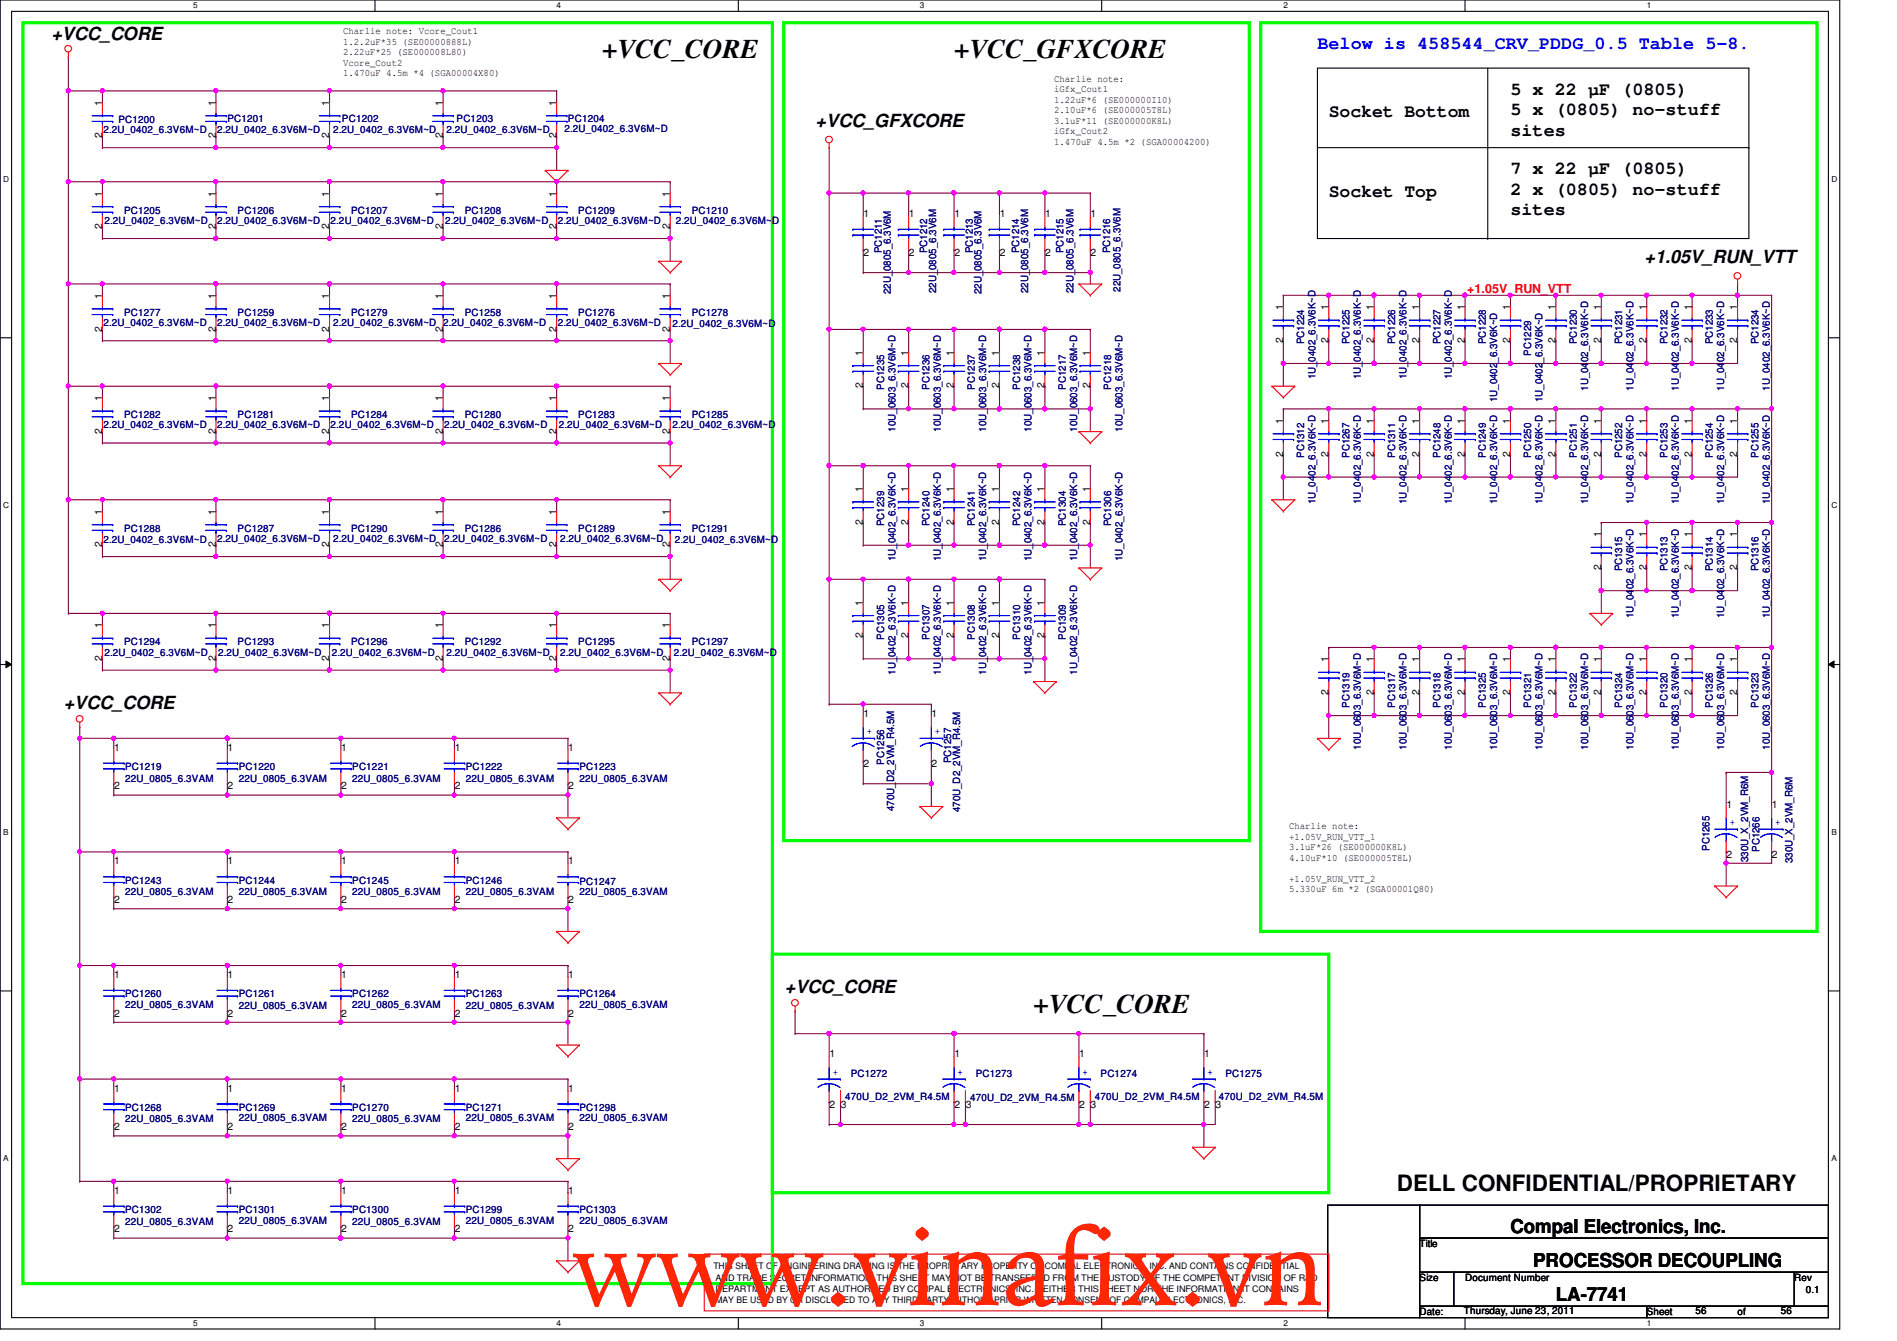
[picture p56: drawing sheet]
<svg xmlns="http://www.w3.org/2000/svg" width="297mm" height="210mm" viewBox="0 0 297 210" stroke-linecap="round" stroke-linejoin="round" font-family="sans-serif">
<defs><g id="words">
<text font-size="16.9" fill="#ff2600" x="89.6" y="204.3">www.vinafix.vn</text>
<g font-size="4.2">
<text x="94.3" y="9.1">+VCC_CORE</text>
<text x="149.4" y="9.1">+VCC_GFXCORE</text>
<text x="161.8" y="158.5">+VCC_CORE</text>
</g>
<text font-size="3.5" x="218.7" y="186.4">DELL CONFIDENTIAL/PROPRIETARY</text>
<g font-size="3">
<text x="236.5" y="193">Compal Electronics, Inc.</text>
<text x="240.1" y="198.3">PROCESSOR DECOUPLING</text>
<text x="243.6" y="203.7">LA-7741</text>
</g>
<g font-size="2.8">
<text x="8" y="6.3">+VCC_CORE</text>
<text x="236.5" y="14.8">5 x 22 µF (0805)</text>
<text x="127.7" y="19.8">+VCC_GFXCORE</text>
<text x="208.1" y="18.4">Socket Bottom</text>
<text x="236.5" y="18">5 x (0805) no-stuff</text>
<text x="236.5" y="21.3">sites</text>
<text x="236.5" y="27.3">7 x 22 µF (0805)</text>
<text x="208.1" y="30.8">Socket Top</text>
<text x="236.5" y="30.5">2 x (0805) no-stuff</text>
<text x="236.5" y="33.7">sites</text>
<text x="257.5" y="41.1">+1.05V_RUN_VTT</text>
<text x="10" y="111">+VCC_CORE</text>
<text x="122.9" y="155.5">+VCC_CORE</text>
</g>
<text font-size="2.8" fill="#00f" x="206.3" y="7.7">Below is 458544_CRV_PDDG_0.5 Table 5-8.</text>
<text font-size="1.9" fill="#f00" x="229.7" y="45.9">+1.05V_RUN_VTT</text>
<g font-size="1.6">
<text x="53.7" y="5.3">Charlie note: Vcore_Cout1</text>
<text x="53.7" y="7">1.2.2uF*35 (SE00000888L)</text>
<text x="53.7" y="8.6">2.22uF*25 (SE000008L80)</text>
<text x="53.7" y="10.3">Vcore_Cout2</text>
<text x="53.7" y="11.9">1.470uF 4.5m *4 (SGA00004X80)</text>
<text x="16" y="16.6" transform="rotate(-90 16 16.6)">1</text>
<text x="33.8" y="16.6" transform="rotate(-90 33.8 16.6)">1</text>
<text x="51.6" y="16.6" transform="rotate(-90 51.6 16.6)">1</text>
<text x="69.3" y="16.6" transform="rotate(-90 69.3 16.6)">1</text>
<text x="87.1" y="16.6" transform="rotate(-90 87.1 16.6)">1</text>
<text x="165.1" y="12.8">Charlie note:</text>
<text x="165.1" y="14.4">iGfx_Cout1</text>
<text x="165.1" y="16.1">1.22uF*6 (SE000000I10)</text>
<text x="165.1" y="17.7">2.10uF*6 (SE000005T8L)</text>
<text x="16" y="21.7" transform="rotate(-90 16 21.7)">2</text>
<text x="33.8" y="21.7" transform="rotate(-90 33.8 21.7)">2</text>
<text x="51.6" y="21.7" transform="rotate(-90 51.6 21.7)">2</text>
<text x="69.3" y="21.7" transform="rotate(-90 69.3 21.7)">2</text>
<text x="87.1" y="21.7" transform="rotate(-90 87.1 21.7)">2</text>
<text x="165.1" y="19.4">3.1uF*11 (SE000000K8L)</text>
<text x="165.1" y="21">iGfx_Cout2</text>
<text x="165.1" y="22.7">1.470uF 4.5m *2 (SGA00004200)</text>
<text x="16" y="35.9" transform="rotate(-90 16 35.9)">2</text>
<text x="16" y="30.8" transform="rotate(-90 16 30.8)">1</text>
<text x="33.8" y="35.9" transform="rotate(-90 33.8 35.9)">2</text>
<text x="33.8" y="30.8" transform="rotate(-90 33.8 30.8)">1</text>
<text x="51.6" y="35.9" transform="rotate(-90 51.6 35.9)">2</text>
<text x="51.6" y="30.8" transform="rotate(-90 51.6 30.8)">1</text>
<text x="69.3" y="35.9" transform="rotate(-90 69.3 35.9)">2</text>
<text x="69.3" y="30.8" transform="rotate(-90 69.3 30.8)">1</text>
<text x="87.1" y="35.9" transform="rotate(-90 87.1 35.9)">2</text>
<text x="87.1" y="30.8" transform="rotate(-90 87.1 30.8)">1</text>
<text x="104.9" y="35.9" transform="rotate(-90 104.9 35.9)">2</text>
<text x="104.9" y="30.8" transform="rotate(-90 104.9 30.8)">1</text>
<text x="135.2" y="34">1</text>
<text x="142.3" y="34">1</text>
<text x="149.4" y="34">1</text>
<text x="156.5" y="34">1</text>
<text x="163.7" y="34">1</text>
<text x="170.8" y="34">1</text>
<text x="135.2" y="40">2</text>
<text x="142.3" y="40">2</text>
<text x="149.4" y="40">2</text>
<text x="156.5" y="40">2</text>
<text x="163.7" y="40">2</text>
<text x="170.8" y="40">2</text>
<text x="16" y="46.8" transform="rotate(-90 16 46.8)">1</text>
<text x="33.8" y="46.8" transform="rotate(-90 33.8 46.8)">1</text>
<text x="51.6" y="46.8" transform="rotate(-90 51.6 46.8)">1</text>
<text x="69.3" y="46.8" transform="rotate(-90 69.3 46.8)">1</text>
<text x="87.1" y="46.8" transform="rotate(-90 87.1 46.8)">1</text>
<text x="104.9" y="46.8" transform="rotate(-90 104.9 46.8)">1</text>
<text x="16" y="51.9" transform="rotate(-90 16 51.9)">2</text>
<text x="33.8" y="51.9" transform="rotate(-90 33.8 51.9)">2</text>
<text x="51.6" y="51.9" transform="rotate(-90 51.6 51.9)">2</text>
<text x="69.3" y="51.9" transform="rotate(-90 69.3 51.9)">2</text>
<text x="87.1" y="51.9" transform="rotate(-90 87.1 51.9)">2</text>
<text x="104.9" y="51.9" transform="rotate(-90 104.9 51.9)">2</text>
<text x="200.9" y="53.7" transform="rotate(-90 200.9 53.7)">2</text>
<text x="200.9" y="48.6" transform="rotate(-90 200.9 48.6)">1</text>
<text x="208" y="53.7" transform="rotate(-90 208 53.7)">2</text>
<text x="208" y="48.6" transform="rotate(-90 208 48.6)">1</text>
<text x="215.1" y="53.7" transform="rotate(-90 215.1 53.7)">2</text>
<text x="215.1" y="48.6" transform="rotate(-90 215.1 48.6)">1</text>
<text x="222.2" y="53.7" transform="rotate(-90 222.2 53.7)">2</text>
<text x="222.2" y="48.6" transform="rotate(-90 222.2 48.6)">1</text>
<text x="229.4" y="53.7" transform="rotate(-90 229.4 53.7)">2</text>
<text x="229.4" y="48.6" transform="rotate(-90 229.4 48.6)">1</text>
<text x="236.5" y="53.7" transform="rotate(-90 236.5 53.7)">2</text>
<text x="236.5" y="48.6" transform="rotate(-90 236.5 48.6)">1</text>
<text x="243.6" y="53.7" transform="rotate(-90 243.6 53.7)">2</text>
<text x="243.6" y="48.6" transform="rotate(-90 243.6 48.6)">1</text>
<text x="250.7" y="53.7" transform="rotate(-90 250.7 53.7)">2</text>
<text x="250.7" y="48.6" transform="rotate(-90 250.7 48.6)">1</text>
<text x="257.8" y="53.7" transform="rotate(-90 257.8 53.7)">2</text>
<text x="257.8" y="48.6" transform="rotate(-90 257.8 48.6)">1</text>
<text x="264.9" y="53.7" transform="rotate(-90 264.9 53.7)">2</text>
<text x="264.9" y="48.6" transform="rotate(-90 264.9 48.6)">1</text>
<text x="272" y="53.7" transform="rotate(-90 272 53.7)">2</text>
<text x="272" y="48.6" transform="rotate(-90 272 48.6)">1</text>
<text x="135.1" y="55.7" transform="rotate(-90 135.1 55.7)">1</text>
<text x="142.2" y="55.7" transform="rotate(-90 142.2 55.7)">1</text>
<text x="149.3" y="55.7" transform="rotate(-90 149.3 55.7)">1</text>
<text x="156.5" y="55.7" transform="rotate(-90 156.5 55.7)">1</text>
<text x="163.6" y="55.7" transform="rotate(-90 163.6 55.7)">1</text>
<text x="170.7" y="55.7" transform="rotate(-90 170.7 55.7)">1</text>
<text x="16" y="62.8" transform="rotate(-90 16 62.8)">1</text>
<text x="33.8" y="62.8" transform="rotate(-90 33.8 62.8)">1</text>
<text x="51.6" y="62.8" transform="rotate(-90 51.6 62.8)">1</text>
<text x="69.3" y="62.8" transform="rotate(-90 69.3 62.8)">1</text>
<text x="87.1" y="62.8" transform="rotate(-90 87.1 62.8)">1</text>
<text x="104.9" y="62.8" transform="rotate(-90 104.9 62.8)">1</text>
<text x="135.1" y="60.8" transform="rotate(-90 135.1 60.8)">2</text>
<text x="142.2" y="60.8" transform="rotate(-90 142.2 60.8)">2</text>
<text x="149.3" y="60.8" transform="rotate(-90 149.3 60.8)">2</text>
<text x="156.5" y="60.8" transform="rotate(-90 156.5 60.8)">2</text>
<text x="163.6" y="60.8" transform="rotate(-90 163.6 60.8)">2</text>
<text x="170.7" y="60.8" transform="rotate(-90 170.7 60.8)">2</text>
<text x="16" y="67.9" transform="rotate(-90 16 67.9)">2</text>
<text x="33.8" y="67.9" transform="rotate(-90 33.8 67.9)">2</text>
<text x="51.6" y="67.9" transform="rotate(-90 51.6 67.9)">2</text>
<text x="69.3" y="67.9" transform="rotate(-90 69.3 67.9)">2</text>
<text x="87.1" y="67.9" transform="rotate(-90 87.1 67.9)">2</text>
<text x="104.9" y="67.9" transform="rotate(-90 104.9 67.9)">2</text>
<text x="200.9" y="71.5" transform="rotate(-90 200.9 71.5)">2</text>
<text x="200.9" y="66.3" transform="rotate(-90 200.9 66.3)">1</text>
<text x="208" y="71.5" transform="rotate(-90 208 71.5)">2</text>
<text x="208" y="66.3" transform="rotate(-90 208 66.3)">1</text>
<text x="215.1" y="71.5" transform="rotate(-90 215.1 71.5)">2</text>
<text x="215.1" y="66.3" transform="rotate(-90 215.1 66.3)">1</text>
<text x="222.2" y="71.5" transform="rotate(-90 222.2 71.5)">2</text>
<text x="222.2" y="66.3" transform="rotate(-90 222.2 66.3)">1</text>
<text x="229.4" y="71.5" transform="rotate(-90 229.4 71.5)">2</text>
<text x="229.4" y="66.3" transform="rotate(-90 229.4 66.3)">1</text>
<text x="236.5" y="71.5" transform="rotate(-90 236.5 71.5)">2</text>
<text x="236.5" y="66.3" transform="rotate(-90 236.5 66.3)">1</text>
<text x="243.6" y="71.5" transform="rotate(-90 243.6 71.5)">2</text>
<text x="243.6" y="66.3" transform="rotate(-90 243.6 66.3)">1</text>
<text x="250.7" y="71.5" transform="rotate(-90 250.7 71.5)">2</text>
<text x="250.7" y="66.3" transform="rotate(-90 250.7 66.3)">1</text>
<text x="257.8" y="71.5" transform="rotate(-90 257.8 71.5)">2</text>
<text x="257.8" y="66.3" transform="rotate(-90 257.8 66.3)">1</text>
<text x="264.9" y="71.5" transform="rotate(-90 264.9 71.5)">2</text>
<text x="264.9" y="66.3" transform="rotate(-90 264.9 66.3)">1</text>
<text x="272" y="71.5" transform="rotate(-90 272 71.5)">2</text>
<text x="272" y="66.3" transform="rotate(-90 272 66.3)">1</text>
<text x="135.1" y="77" transform="rotate(-90 135.1 77)">1</text>
<text x="142.2" y="77" transform="rotate(-90 142.2 77)">1</text>
<text x="149.3" y="77" transform="rotate(-90 149.3 77)">1</text>
<text x="156.5" y="77" transform="rotate(-90 156.5 77)">1</text>
<text x="163.6" y="77" transform="rotate(-90 163.6 77)">1</text>
<text x="170.7" y="77" transform="rotate(-90 170.7 77)">1</text>
<text x="16" y="80.6" transform="rotate(-90 16 80.6)">1</text>
<text x="33.8" y="80.6" transform="rotate(-90 33.8 80.6)">1</text>
<text x="51.6" y="80.6" transform="rotate(-90 51.6 80.6)">1</text>
<text x="69.3" y="80.6" transform="rotate(-90 69.3 80.6)">1</text>
<text x="87.1" y="80.6" transform="rotate(-90 87.1 80.6)">1</text>
<text x="104.9" y="80.6" transform="rotate(-90 104.9 80.6)">1</text>
<text x="135.1" y="82.1" transform="rotate(-90 135.1 82.1)">2</text>
<text x="142.2" y="82.1" transform="rotate(-90 142.2 82.1)">2</text>
<text x="149.3" y="82.1" transform="rotate(-90 149.3 82.1)">2</text>
<text x="156.5" y="82.1" transform="rotate(-90 156.5 82.1)">2</text>
<text x="163.6" y="82.1" transform="rotate(-90 163.6 82.1)">2</text>
<text x="170.7" y="82.1" transform="rotate(-90 170.7 82.1)">2</text>
<text x="16" y="85.7" transform="rotate(-90 16 85.7)">2</text>
<text x="33.8" y="85.7" transform="rotate(-90 33.8 85.7)">2</text>
<text x="51.6" y="85.7" transform="rotate(-90 51.6 85.7)">2</text>
<text x="69.3" y="85.7" transform="rotate(-90 69.3 85.7)">2</text>
<text x="87.1" y="85.7" transform="rotate(-90 87.1 85.7)">2</text>
<text x="104.9" y="85.7" transform="rotate(-90 104.9 85.7)">2</text>
<text x="250.7" y="89.2" transform="rotate(-90 250.7 89.2)">2</text>
<text x="250.7" y="84.1" transform="rotate(-90 250.7 84.1)">1</text>
<text x="257.8" y="89.2" transform="rotate(-90 257.8 89.2)">2</text>
<text x="257.8" y="84.1" transform="rotate(-90 257.8 84.1)">1</text>
<text x="264.9" y="89.2" transform="rotate(-90 264.9 89.2)">2</text>
<text x="264.9" y="84.1" transform="rotate(-90 264.9 84.1)">1</text>
<text x="272" y="89.2" transform="rotate(-90 272 89.2)">2</text>
<text x="272" y="84.1" transform="rotate(-90 272 84.1)">1</text>
<text x="135.1" y="94.8" transform="rotate(-90 135.1 94.8)">1</text>
<text x="142.2" y="94.8" transform="rotate(-90 142.2 94.8)">1</text>
<text x="149.3" y="94.8" transform="rotate(-90 149.3 94.8)">1</text>
<text x="156.5" y="94.8" transform="rotate(-90 156.5 94.8)">1</text>
<text x="163.6" y="94.8" transform="rotate(-90 163.6 94.8)">1</text>
<text x="16" y="98.3" transform="rotate(-90 16 98.3)">1</text>
<text x="33.8" y="98.3" transform="rotate(-90 33.8 98.3)">1</text>
<text x="51.6" y="98.3" transform="rotate(-90 51.6 98.3)">1</text>
<text x="69.3" y="98.3" transform="rotate(-90 69.3 98.3)">1</text>
<text x="87.1" y="98.3" transform="rotate(-90 87.1 98.3)">1</text>
<text x="104.9" y="98.3" transform="rotate(-90 104.9 98.3)">1</text>
<text x="135.1" y="99.9" transform="rotate(-90 135.1 99.9)">2</text>
<text x="142.2" y="99.9" transform="rotate(-90 142.2 99.9)">2</text>
<text x="149.3" y="99.9" transform="rotate(-90 149.3 99.9)">2</text>
<text x="156.5" y="99.9" transform="rotate(-90 156.5 99.9)">2</text>
<text x="163.6" y="99.9" transform="rotate(-90 163.6 99.9)">2</text>
<text x="16" y="103.5" transform="rotate(-90 16 103.5)">2</text>
<text x="33.8" y="103.5" transform="rotate(-90 33.8 103.5)">2</text>
<text x="51.6" y="103.5" transform="rotate(-90 51.6 103.5)">2</text>
<text x="69.3" y="103.5" transform="rotate(-90 69.3 103.5)">2</text>
<text x="87.1" y="103.5" transform="rotate(-90 87.1 103.5)">2</text>
<text x="104.9" y="103.5" transform="rotate(-90 104.9 103.5)">2</text>
<text x="208" y="103.7" transform="rotate(-90 208 103.7)">1</text>
<text x="215.1" y="103.7" transform="rotate(-90 215.1 103.7)">1</text>
<text x="222.2" y="103.7" transform="rotate(-90 222.2 103.7)">1</text>
<text x="229.4" y="103.7" transform="rotate(-90 229.4 103.7)">1</text>
<text x="236.5" y="103.7" transform="rotate(-90 236.5 103.7)">1</text>
<text x="243.6" y="103.7" transform="rotate(-90 243.6 103.7)">1</text>
<text x="250.7" y="103.7" transform="rotate(-90 250.7 103.7)">1</text>
<text x="257.8" y="103.7" transform="rotate(-90 257.8 103.7)">1</text>
<text x="264.9" y="103.7" transform="rotate(-90 264.9 103.7)">1</text>
<text x="272" y="103.7" transform="rotate(-90 272 103.7)">1</text>
<text x="135.2" y="112.2">1</text>
<text x="145.9" y="112.2">1</text>
<text x="208" y="108.8" transform="rotate(-90 208 108.8)">2</text>
<text x="215.1" y="108.8" transform="rotate(-90 215.1 108.8)">2</text>
<text x="222.2" y="108.8" transform="rotate(-90 222.2 108.8)">2</text>
<text x="229.4" y="108.8" transform="rotate(-90 229.4 108.8)">2</text>
<text x="236.5" y="108.8" transform="rotate(-90 236.5 108.8)">2</text>
<text x="243.6" y="108.8" transform="rotate(-90 243.6 108.8)">2</text>
<text x="250.7" y="108.8" transform="rotate(-90 250.7 108.8)">2</text>
<text x="257.8" y="108.8" transform="rotate(-90 257.8 108.8)">2</text>
<text x="264.9" y="108.8" transform="rotate(-90 264.9 108.8)">2</text>
<text x="272" y="108.8" transform="rotate(-90 272 108.8)">2</text>
<text x="17.9" y="117.5">1</text>
<text x="35.6" y="117.5">1</text>
<text x="53.4" y="117.5">1</text>
<text x="71.2" y="117.5">1</text>
<text x="89" y="117.5">1</text>
<text x="17.9" y="123.6">2</text>
<text x="35.6" y="123.6">2</text>
<text x="53.4" y="123.6">2</text>
<text x="71.2" y="123.6">2</text>
<text x="89" y="123.6">2</text>
<text x="135.2" y="120">2</text>
<text x="145.9" y="120">2</text>
<text x="201.8" y="129.8">Charlie note:</text>
<text x="201.8" y="131.4">+1.05V_RUN_VTT_1</text>
<text x="270.3" y="126.4">1</text>
<text x="277.4" y="126.4">1</text>
<text x="17.9" y="135.3">1</text>
<text x="35.6" y="135.3">1</text>
<text x="53.4" y="135.3">1</text>
<text x="71.2" y="135.3">1</text>
<text x="89" y="135.3">1</text>
<text x="201.8" y="133.1">3.1uF*26 (SE000000K8L)</text>
<text x="201.8" y="134.7">4.10uF*10 (SE000005T8L)</text>
<text x="270.3" y="134.2">2</text>
<text x="277.4" y="134.2">2</text>
<text x="17.9" y="141.4">2</text>
<text x="35.6" y="141.4">2</text>
<text x="53.4" y="141.4">2</text>
<text x="71.2" y="141.4">2</text>
<text x="89" y="141.4">2</text>
<text x="201.8" y="138">+1.05V_RUN_VTT_2</text>
<text x="201.8" y="139.7">5.330uF 6m *2 (SGA00001Q80)</text>
<text x="17.9" y="153.1">1</text>
<text x="35.6" y="153.1">1</text>
<text x="53.4" y="153.1">1</text>
<text x="71.2" y="153.1">1</text>
<text x="89" y="153.1">1</text>
<text x="17.9" y="159.1">2</text>
<text x="35.6" y="159.1">2</text>
<text x="53.4" y="159.1">2</text>
<text x="71.2" y="159.1">2</text>
<text x="89" y="159.1">2</text>
<text x="129.9" y="165.5">1</text>
<text x="149.4" y="165.5">1</text>
<text x="169" y="165.5">1</text>
<text x="188.5" y="165.5">1</text>
<text x="17.9" y="170.9">1</text>
<text x="35.6" y="170.9">1</text>
<text x="53.4" y="170.9">1</text>
<text x="71.2" y="170.9">1</text>
<text x="89" y="170.9">1</text>
<text x="129.9" y="173.4">2</text>
<text x="131.7" y="173.4">3</text>
<text x="149.4" y="173.4">2</text>
<text x="151.2" y="173.4">3</text>
<text x="169" y="173.4">2</text>
<text x="170.8" y="173.4">3</text>
<text x="188.5" y="173.4">2</text>
<text x="190.3" y="173.4">3</text>
<text x="17.9" y="176.9">2</text>
<text x="35.6" y="176.9">2</text>
<text x="53.4" y="176.9">2</text>
<text x="71.2" y="176.9">2</text>
<text x="89" y="176.9">2</text>
<text x="17.9" y="186.9">1</text>
<text x="35.6" y="186.9">1</text>
<text x="53.4" y="186.9">1</text>
<text x="71.2" y="186.9">1</text>
<text x="89" y="186.9">1</text>
<text x="17.9" y="192.9">2</text>
<text x="35.6" y="192.9">2</text>
<text x="53.4" y="192.9">2</text>
<text x="71.2" y="192.9">2</text>
<text x="89" y="192.9">2</text>
<text x="222.3" y="195.2">Title</text>
<text x="222.3" y="200.6">Size</text>
<text x="229.4" y="200.6">Document Number</text>
<text x="281" y="200.6">Rev</text>
<text x="282.7" y="202.4">0.1</text>
<text x="222.3" y="205.9">Date:</text>
<text x="229.2" y="205.7">Thursday, June 23, 2011</text>
<text x="257.8" y="205.9">Sheet</text>
<text x="265.5" y="205.7">56</text>
<text x="272.1" y="205.9">of</text>
<text x="278.8" y="205.7">56</text>
</g>
<g font-size="1.6" fill="#000080">
<text x="16.2" y="20.8">2.2U_0402_6.3V6M~D</text>
<text x="18.5" y="19.2">PC1200</text>
<text x="34" y="20.8">2.2U_0402_6.3V6M~D</text>
<text x="35.6" y="19">PC1201</text>
<text x="52.2" y="20.8">2.2U_0402_6.3V6M~D</text>
<text x="53.5" y="19">PC1202</text>
<text x="69.9" y="20.8">2.2U_0402_6.3V6M~D</text>
<text x="71.5" y="19">PC1203</text>
<text x="88.4" y="20.7">2.2U_0402_6.3V6M~D</text>
<text x="88.9" y="19">PC1204</text>
<text x="16.4" y="35.1">2.2U_0402_6.3V6M~D</text>
<text x="19.4" y="33.4">PC1205</text>
<text x="34" y="35.1">2.2U_0402_6.3V6M~D</text>
<text x="37.2" y="33.4">PC1206</text>
<text x="51.8" y="35.1">2.2U_0402_6.3V6M~D</text>
<text x="55" y="33.4">PC1207</text>
<text x="69.7" y="35.1">2.2U_0402_6.3V6M~D</text>
<text x="72.8" y="33.4">PC1208</text>
<text x="87.3" y="35.1">2.2U_0402_6.3V6M~D</text>
<text x="90.5" y="33.4">PC1209</text>
<text x="105.8" y="35.1">2.2U_0402_6.3V6M~D</text>
<text x="108.3" y="33.4">PC1210</text>
<text x="138.1" y="39.7" transform="rotate(-90 138.1 39.7)">PC1211</text>
<text x="145.2" y="39.7" transform="rotate(-90 145.2 39.7)">PC1212</text>
<text x="152.3" y="39.7" transform="rotate(-90 152.3 39.7)">PC1213</text>
<text x="159.6" y="39.7" transform="rotate(-90 159.6 39.7)">PC1214</text>
<text x="166.5" y="39.7" transform="rotate(-90 166.5 39.7)">PC1215</text>
<text x="173.8" y="39.7" transform="rotate(-90 173.8 39.7)">PC1216</text>
<text x="139.5" y="46.1" transform="rotate(-90 139.5 46.1)">22U_0805_6.3V6M</text>
<text x="146.6" y="45.9" transform="rotate(-90 146.6 45.9)">22U_0805_6.3V6M</text>
<text x="153.7" y="46.1" transform="rotate(-90 153.7 46.1)">22U_0805_6.3V6M</text>
<text x="161" y="45.9" transform="rotate(-90 161 45.9)">22U_0805_6.3V6M</text>
<text x="168.1" y="45.9" transform="rotate(-90 168.1 45.9)">22U_0805_6.3V6M</text>
<text x="175.4" y="45.7" transform="rotate(-90 175.4 45.7)">22U_0805_6.3V6M</text>
<text x="16.2" y="51.1">2.2U_0402_6.3V6M~D</text>
<text x="19.4" y="49.4">PC1277</text>
<text x="34" y="51.1">2.2U_0402_6.3V6M~D</text>
<text x="37.2" y="49.4">PC1259</text>
<text x="52.2" y="51.1">2.2U_0402_6.3V6M~D 2.2U_0402_6.3V6M~D</text>
<text x="55" y="49.4">PC1279</text>
<text x="72.8" y="49.4">PC1258</text>
<text x="87.3" y="51.1">2.2U_0402_6.3V6M~D</text>
<text x="90.5" y="49.4">PC1276</text>
<text x="105.3" y="51.2">2.2U_0402_6.3V6M~D</text>
<text x="108.3" y="49.4">PC1278</text>
<text x="204.2" y="53.9" transform="rotate(-90 204.2 53.9)">PC1224</text>
<text x="211.3" y="53.9" transform="rotate(-90 211.3 53.9)">PC1225</text>
<text x="218.4" y="53.9" transform="rotate(-90 218.4 53.9)">PC1226</text>
<text x="225.5" y="53.9" transform="rotate(-90 225.5 53.9)">PC1227</text>
<text x="232.7" y="53.9" transform="rotate(-90 232.7 53.9)">PC1228</text>
<text x="246.9" y="53.9" transform="rotate(-90 246.9 53.9)">PC1230</text>
<text x="254" y="53.9" transform="rotate(-90 254 53.9)">PC1231</text>
<text x="261.1" y="53.9" transform="rotate(-90 261.1 53.9)">PC1232</text>
<text x="268.2" y="53.9" transform="rotate(-90 268.2 53.9)">PC1233</text>
<text x="275.3" y="53.9" transform="rotate(-90 275.3 53.9)">PC1234</text>
<text x="206" y="59.4" transform="rotate(-90 206 59.4)">1U_0402_6.3V6K~D</text>
<text x="213.1" y="59.4" transform="rotate(-90 213.1 59.4)">1U_0402_6.3V6K~D</text>
<text x="220.2" y="59.4" transform="rotate(-90 220.2 59.4)">1U_0402_6.3V6K~D</text>
<text x="227.3" y="59.4" transform="rotate(-90 227.3 59.4)">1U_0402_6.3V6K~D</text>
<text x="239.8" y="55.7" transform="rotate(-90 239.8 55.7)">PC1229</text>
<text x="19.4" y="65.4">PC1282</text>
<text x="37.2" y="65.4">PC1281</text>
<text x="55" y="65.4">PC1284</text>
<text x="72.8" y="65.4">PC1280</text>
<text x="90.5" y="65.4">PC1283</text>
<text x="108.3" y="65.4">PC1285</text>
<text x="138.4" y="61" transform="rotate(-90 138.4 61)">PC1235</text>
<text x="145.5" y="61" transform="rotate(-90 145.5 61)">PC1236</text>
<text x="152.7" y="61" transform="rotate(-90 152.7 61)">PC1237</text>
<text x="159.8" y="61" transform="rotate(-90 159.8 61)">PC1238</text>
<text x="166.9" y="61" transform="rotate(-90 166.9 61)">PC1217</text>
<text x="174" y="61" transform="rotate(-90 174 61)">PC1218</text>
<text x="234.4" y="62.9" transform="rotate(-90 234.4 62.9)">1U_0402_6.3V6K~D</text>
<text x="241.6" y="62.9" transform="rotate(-90 241.6 62.9)">1U_0402_6.3V6K~D</text>
<text x="248.7" y="61.2" transform="rotate(-90 248.7 61.2)">1U_0402_6.3V6K~D</text>
<text x="255.8" y="61.2" transform="rotate(-90 255.8 61.2)">1U_0402_6.3V6K~D</text>
<text x="262.9" y="61.2" transform="rotate(-90 262.9 61.2)">1U_0402_6.3V6K~D</text>
<text x="270" y="61.2" transform="rotate(-90 270 61.2)">1U_0402_6.3V6K~D</text>
<text x="277.1" y="61.2" transform="rotate(-90 277.1 61.2)">1U_0402_6.3V6K~D</text>
<text x="16.2" y="67.1">2.2U_0402_6.3V6M~D</text>
<text x="34" y="67.1">2.2U_0402_6.3V6M~D</text>
<text x="51.8" y="67.1">2.2U_0402_6.3V6M~D</text>
<text x="69.6" y="67.1">2.2U_0402_6.3V6M~D</text>
<text x="87.5" y="67.1">2.2U_0402_6.3V6M~D</text>
<text x="105.3" y="67.1">2.2U_0402_6.3V6M~D</text>
<text x="140.2" y="67.6" transform="rotate(-90 140.2 67.6)">10U_0603_6.3V6M~D</text>
<text x="147.3" y="67.6" transform="rotate(-90 147.3 67.6)">10U_0603_6.3V6M~D</text>
<text x="154.4" y="67.6" transform="rotate(-90 154.4 67.6)">10U_0603_6.3V6M~D</text>
<text x="161.5" y="67.6" transform="rotate(-90 161.5 67.6)">10U_0603_6.3V6M~D</text>
<text x="168.7" y="67.6" transform="rotate(-90 168.7 67.6)">10U_0603_6.3V6M~D</text>
<text x="175.8" y="67.6" transform="rotate(-90 175.8 67.6)">10U_0603_6.3V6M~D</text>
<text x="204.2" y="71.7" transform="rotate(-90 204.2 71.7)">PC1312</text>
<text x="211.3" y="71.7" transform="rotate(-90 211.3 71.7)">PC1267</text>
<text x="218.4" y="71.7" transform="rotate(-90 218.4 71.7)">PC1311</text>
<text x="225.5" y="71.7" transform="rotate(-90 225.5 71.7)">PC1248</text>
<text x="232.7" y="71.7" transform="rotate(-90 232.7 71.7)">PC1249</text>
<text x="239.8" y="71.7" transform="rotate(-90 239.8 71.7)">PC1250</text>
<text x="246.9" y="71.7" transform="rotate(-90 246.9 71.7)">PC1251</text>
<text x="254" y="71.7" transform="rotate(-90 254 71.7)">PC1252</text>
<text x="261.1" y="71.7" transform="rotate(-90 261.1 71.7)">PC1253</text>
<text x="268.2" y="71.7" transform="rotate(-90 268.2 71.7)">PC1254</text>
<text x="275.3" y="71.7" transform="rotate(-90 275.3 71.7)">PC1255</text>
<text x="19.4" y="83.2">PC1288</text>
<text x="37.2" y="83.2">PC1287</text>
<text x="55" y="83.2">PC1290</text>
<text x="72.8" y="83.2">PC1286</text>
<text x="90.5" y="83.2">PC1289</text>
<text x="108.3" y="83.2">PC1291</text>
<text x="138.4" y="82.3" transform="rotate(-90 138.4 82.3)">PC1239</text>
<text x="145.5" y="82.3" transform="rotate(-90 145.5 82.3)">PC1240</text>
<text x="152.7" y="82.3" transform="rotate(-90 152.7 82.3)">PC1241</text>
<text x="159.8" y="82.3" transform="rotate(-90 159.8 82.3)">PC1242</text>
<text x="166.9" y="82.3" transform="rotate(-90 166.9 82.3)">PC1304</text>
<text x="174" y="82.3" transform="rotate(-90 174 82.3)">PC1306</text>
<text x="206" y="79" transform="rotate(-90 206 79)">1U_0402_6.3V6K~D</text>
<text x="213.1" y="79" transform="rotate(-90 213.1 79)">1U_0402_6.3V6K~D</text>
<text x="220.2" y="79" transform="rotate(-90 220.2 79)">1U_0402_6.3V6K~D</text>
<text x="227.3" y="79" transform="rotate(-90 227.3 79)">1U_0402_6.3V6K~D</text>
<text x="234.4" y="79" transform="rotate(-90 234.4 79)">1U_0402_6.3V6K~D</text>
<text x="241.6" y="79" transform="rotate(-90 241.6 79)">1U_0402_6.3V6K~D</text>
<text x="248.7" y="79" transform="rotate(-90 248.7 79)">1U_0402_6.3V6K~D</text>
<text x="255.8" y="79" transform="rotate(-90 255.8 79)">1U_0402_6.3V6K~D</text>
<text x="262.9" y="79" transform="rotate(-90 262.9 79)">1U_0402_6.3V6K~D</text>
<text x="270" y="79" transform="rotate(-90 270 79)">1U_0402_6.3V6K~D</text>
<text x="277.1" y="79" transform="rotate(-90 277.1 79)">1U_0402_6.3V6K~D</text>
<text x="16.2" y="85">2.2U_0402_6.3V6M~D</text>
<text x="34" y="84.8">2.2U_0402_6.3V6M~D</text>
<text x="52.2" y="84.8">2.2U_0402_6.3V6M~D</text>
<text x="69.6" y="84.8">2.2U_0402_6.3V6M~D</text>
<text x="87.7" y="84.8">2.2U_0402_6.3V6M~D</text>
<text x="105.7" y="85">2.2U_0402_6.3V6M~D</text>
<text x="140.2" y="87.8" transform="rotate(-90 140.2 87.8)">1U_0402_6.3V6K~D</text>
<text x="147.3" y="87.8" transform="rotate(-90 147.3 87.8)">1U_0402_6.3V6K~D</text>
<text x="154.4" y="87.8" transform="rotate(-90 154.4 87.8)">1U_0402_6.3V6K~D</text>
<text x="161.5" y="87.8" transform="rotate(-90 161.5 87.8)">1U_0402_6.3V6K~D</text>
<text x="168.7" y="87.8" transform="rotate(-90 168.7 87.8)">1U_0402_6.3V6K~D</text>
<text x="175.8" y="87.8" transform="rotate(-90 175.8 87.8)">1U_0402_6.3V6K~D</text>
<text x="254" y="89.5" transform="rotate(-90 254 89.5)">PC1315</text>
<text x="261.1" y="89.5" transform="rotate(-90 261.1 89.5)">PC1313</text>
<text x="268.2" y="89.5" transform="rotate(-90 268.2 89.5)">PC1314</text>
<text x="275.3" y="89.5" transform="rotate(-90 275.3 89.5)">PC1316</text>
<text x="19.4" y="101">PC1294</text>
<text x="37.2" y="101">PC1293</text>
<text x="55" y="101">PC1296</text>
<text x="72.8" y="101">PC1292</text>
<text x="90.5" y="101">PC1295</text>
<text x="108.3" y="101">PC1297</text>
<text x="138.4" y="100.1" transform="rotate(-90 138.4 100.1)">PC1305</text>
<text x="145.5" y="100.1" transform="rotate(-90 145.5 100.1)">PC1307</text>
<text x="152.7" y="100.1" transform="rotate(-90 152.7 100.1)">PC1308</text>
<text x="159.8" y="100.1" transform="rotate(-90 159.8 100.1)">PC1310</text>
<text x="166.9" y="100.1" transform="rotate(-90 166.9 100.1)">PC1309</text>
<text x="255.8" y="96.7" transform="rotate(-90 255.8 96.7)">1U_0402_6.3V6K~D</text>
<text x="262.9" y="96.7" transform="rotate(-90 262.9 96.7)">1U_0402_6.3V6K~D</text>
<text x="270" y="96.7" transform="rotate(-90 270 96.7)">1U_0402_6.3V6K~D</text>
<text x="277.1" y="96.7" transform="rotate(-90 277.1 96.7)">1U_0402_6.3V6K~D</text>
<text x="16.4" y="102.6">2.2U_0402_6.3V6M~D</text>
<text x="34.2" y="102.6">2.2U_0402_6.3V6M~D</text>
<text x="51.9" y="102.6">2.2U_0402_6.3V6M~D</text>
<text x="69.9" y="102.6">2.2U_0402_6.3V6M~D</text>
<text x="87.7" y="102.6">2.2U_0402_6.3V6M~D</text>
<text x="105.5" y="102.6">2.2U_0402_6.3V6M~D</text>
<text x="140.2" y="105.6" transform="rotate(-90 140.2 105.6)">1U_0402_6.3V6K~D</text>
<text x="147.3" y="105.6" transform="rotate(-90 147.3 105.6)">1U_0402_6.3V6K~D</text>
<text x="154.4" y="105.6" transform="rotate(-90 154.4 105.6)">1U_0402_6.3V6K~D</text>
<text x="161.5" y="105.6" transform="rotate(-90 161.5 105.6)">1U_0402_6.3V6K~D</text>
<text x="168.7" y="105.6" transform="rotate(-90 168.7 105.6)">1U_0402_6.3V6K~D</text>
<text x="211.3" y="110.8" transform="rotate(-90 211.3 110.8)">PC1319</text>
<text x="218.4" y="110.8" transform="rotate(-90 218.4 110.8)">PC1317</text>
<text x="225.5" y="110.8" transform="rotate(-90 225.5 110.8)">PC1318</text>
<text x="232.7" y="110.8" transform="rotate(-90 232.7 110.8)">PC1325</text>
<text x="239.8" y="110.8" transform="rotate(-90 239.8 110.8)">PC1321</text>
<text x="246.9" y="110.8" transform="rotate(-90 246.9 110.8)">PC1322</text>
<text x="254" y="110.8" transform="rotate(-90 254 110.8)">PC1324</text>
<text x="261.1" y="110.8" transform="rotate(-90 261.1 110.8)">PC1320</text>
<text x="268.2" y="110.8" transform="rotate(-90 268.2 110.8)">PC1326</text>
<text x="275.3" y="110.8" transform="rotate(-90 275.3 110.8)">PC1323</text>
<text x="138.4" y="119.7" transform="rotate(-90 138.4 119.7)">PC1256</text>
<text x="148.9" y="119.5" transform="rotate(-90 148.9 119.5)">PC1257</text>
<text x="213.1" y="117.3" transform="rotate(-90 213.1 117.3)">10U_0603_6.3V6M~D</text>
<text x="220.2" y="117.3" transform="rotate(-90 220.2 117.3)">10U_0603_6.3V6M~D</text>
<text x="227.3" y="117.3" transform="rotate(-90 227.3 117.3)">10U_0603_6.3V6M~D</text>
<text x="234.4" y="117.3" transform="rotate(-90 234.4 117.3)">10U_0603_6.3V6M~D</text>
<text x="241.6" y="117.3" transform="rotate(-90 241.6 117.3)">10U_0603_6.3V6M~D</text>
<text x="248.7" y="117.3" transform="rotate(-90 248.7 117.3)">10U_0603_6.3V6M~D</text>
<text x="255.8" y="117.3" transform="rotate(-90 255.8 117.3)">10U_0603_6.3V6M~D</text>
<text x="262.9" y="117.3" transform="rotate(-90 262.9 117.3)">10U_0603_6.3V6M~D</text>
<text x="270" y="117.3" transform="rotate(-90 270 117.3)">10U_0603_6.3V6M~D</text>
<text x="277.1" y="117.3" transform="rotate(-90 277.1 117.3)">10U_0603_6.3V6M~D</text>
<text x="19.6" y="120.6">PC1219</text>
<text x="19.6" y="122.3">22U_0805_6.3VAM</text>
<text x="37.4" y="120.6">PC1220</text>
<text x="37.4" y="122.3">22U_0805_6.3VAM</text>
<text x="55.2" y="120.6">PC1221</text>
<text x="55.2" y="122.3">22U_0805_6.3VAM</text>
<text x="72.9" y="120.6">PC1222</text>
<text x="72.9" y="122.3">22U_0805_6.3VAM</text>
<text x="90.7" y="120.6">PC1223</text>
<text x="90.7" y="122.3">22U_0805_6.3VAM</text>
<text x="140" y="127" transform="rotate(-90 140 127)">470U_D2_2VM_R4.5M</text>
<text x="150.3" y="127.1" transform="rotate(-90 150.3 127.1)">470U_D2_2VM_R4.5M</text>
<text x="267.7" y="133.2" transform="rotate(-90 267.7 133.2)">PC1265</text>
<text x="273.7" y="135" transform="rotate(-90 273.7 135)">330U_X_2VM_R6M</text>
<text x="275.5" y="133.3" transform="rotate(-90 275.5 133.3)">PC1266</text>
<text x="280.7" y="135.1" transform="rotate(-90 280.7 135.1)">330U_X_2VM_R6M</text>
<text x="19.6" y="138.3">PC1243</text>
<text x="19.6" y="140.1">22U_0805_6.3VAM</text>
<text x="37.4" y="138.3">PC1244</text>
<text x="37.4" y="140.1">22U_0805_6.3VAM</text>
<text x="55.2" y="138.3">PC1245</text>
<text x="55.2" y="140.1">22U_0805_6.3VAM</text>
<text x="72.9" y="138.3">PC1246</text>
<text x="72.9" y="140.1">22U_0805_6.3VAM</text>
<text x="90.7" y="138.5">PC1247</text>
<text x="90.7" y="140.1">22U_0805_6.3VAM</text>
<text x="19.6" y="156.1">PC1260</text>
<text x="19.6" y="157.7">22U_0805_6.3VAM</text>
<text x="37.4" y="156.1">PC1261</text>
<text x="37.4" y="157.9">22U_0805_6.3VAM</text>
<text x="55.2" y="156.1">PC1262</text>
<text x="55.2" y="157.7">22U_0805_6.3VAM</text>
<text x="72.9" y="156.1">PC1263</text>
<text x="72.9" y="157.9">22U_0805_6.3VAM</text>
<text x="90.7" y="156.1">PC1264</text>
<text x="90.7" y="157.7">22U_0805_6.3VAM</text>
<text x="19.6" y="173.9">PC1268</text>
<text x="37.4" y="173.9">PC1269</text>
<text x="55.2" y="173.9">PC1270</text>
<text x="72.9" y="173.9">PC1271</text>
<text x="90.7" y="173.9">PC1298</text>
<text x="132.3" y="172.1">470U_D2_2VM_R4.5M</text>
<text x="133.2" y="168.6">PC1272</text>
<text x="151.9" y="172.3">470U_D2_2VM_R4.5M</text>
<text x="152.8" y="168.6">PC1273</text>
<text x="171.4" y="172.1">470U_D2_2VM_R4.5M</text>
<text x="172.3" y="168.6">PC1274</text>
<text x="190.8" y="172.1">470U_D2_2VM_R4.5M</text>
<text x="191.9" y="168.6">PC1275</text>
<text x="19.6" y="175.7">22U_0805_6.3VAM</text>
<text x="37.4" y="175.5">22U_0805_6.3VAM</text>
<text x="55.2" y="175.7">22U_0805_6.3VAM</text>
<text x="72.9" y="175.5">22U_0805_6.3VAM</text>
<text x="90.7" y="175.5">22U_0805_6.3VAM</text>
<text x="19.6" y="189.9">PC1302</text>
<text x="19.6" y="191.7">22U_0805_6.3VAM</text>
<text x="37.4" y="189.9">PC1301</text>
<text x="37.4" y="191.5">22U_0805_6.3VAM</text>
<text x="55.2" y="189.9">PC1300</text>
<text x="55.2" y="191.7">22U_0805_6.3VAM</text>
<text x="72.9" y="189.9">PC1299</text>
<text x="72.9" y="191.5">22U_0805_6.3VAM</text>
<text x="90.7" y="189.9">PC1303</text>
<text x="90.7" y="191.5">22U_0805_6.3VAM</text>
</g>
<g font-size="1.6" fill="#00f">
<text x="135.7" y="114.9">+</text>
<text x="146.4" y="114.9">+</text>
<text x="270.8" y="129.1">+</text>
<text x="278" y="129.1">+</text>
<text x="130.4" y="168.2">+</text>
<text x="149.9" y="168.2">+</text>
<text x="169.5" y="168.2">+</text>
<text x="189.1" y="168.2">+</text>
</g>
<g font-size="1.4">
<text x="111.7" y="198.7">THIS SHEET OF ENGINEERING DRAWING IS THE PROPRIETARY PROPERTY OF COMPAL ELECTRONICS, INC. AND CONTAINS CONFIDENTIAL</text>
<text x="112.1" y="200.4">AND TRADE SECRET INFORMATION. THIS SHEET MAY NOT BE TRANSFERED FROM THE CUSTODY OF THE COMPETENT DIVISION OF R&amp;D</text>
<text x="112.1" y="202.2">DEPARTMENT EXCEPT AS AUTHORIZED BY COMPAL ELECTRONICS, INC. NEITHER THIS SHEET NOR THE INFORMATION IT CONTAINS</text>
<text x="112.1" y="204">MAY BE USED BY OR DISCLOSED TO ANY THIRD PARTY WITHOUT PRIOR WRITTEN CONSENT OF COMPAL ELECTRONICS, INC.</text>
</g>
<g font-size="1.3">
<text x="30.3" y="1.3">5</text>
<text x="87.2" y="1.3">4</text>
<text x="144.1" y="1.3">3</text>
<text x="201" y="1.3">2</text>
<text x="257.8" y="1.3">1</text>
<text x=".5" y="28.4">D</text>
<text x="286.8" y="28.4">D</text>
<text x=".5" y="79.5">C</text>
<text x="286.8" y="79.5">C</text>
<text x=".5" y="130.7">B</text>
<text x="286.8" y="130.7">B</text>
<text x=".5" y="181.8">A</text>
<text x="286.8" y="181.8">A</text>
<text x="30.3" y="207.6">5</text>
<text x="87.2" y="207.6">4</text>
<text x="144.1" y="207.6">3</text>
<text x="201" y="207.6">2</text>
<text x="257.8" y="207.6">1</text>
</g>
</g></defs>
<path d="M0 0h288.1v208h-288.1zM1.8 1.8h284.5v204.4h-284.5z" fill="none" stroke="#000" stroke-width=".17"/>
<g fill="#fff">
<path d="M30.3 .2h.6v1.4h-.6z"/>
<path d="M30.3 206.4h.6v1.4h-.6z"/>
</g>
<path d="M58.7 0v1.8M58.7 206.2v1.8" fill="none" stroke="#000" stroke-width=".17"/>
<g fill="#fff">
<path d="M87.2 .2h.6v1.4h-.6z"/>
<path d="M87.2 206.4h.6v1.4h-.6z"/>
</g>
<path d="M115.6 0v1.8M115.6 206.2v1.8" fill="none" stroke="#000" stroke-width=".17"/>
<g fill="#fff">
<path d="M144.1 .2h.6v1.4h-.6z"/>
<path d="M144.1 206.4h.6v1.4h-.6z"/>
</g>
<path d="M172.5 0v1.8M172.5 206.2v1.8" fill="none" stroke="#000" stroke-width=".17"/>
<g fill="#fff">
<path d="M201 .2h.6v1.4h-.6z"/>
<path d="M201 206.4h.6v1.4h-.6z"/>
</g>
<path d="M229.4 0v1.8M229.4 206.2v1.8" fill="none" stroke="#000" stroke-width=".17"/>
<g fill="#fff">
<path d="M257.8 .2h.7v1.4h-.7z"/>
<path d="M257.8 206.4h.7v1.4h-.7z"/>
<path d="M.5 27.3h.9v1.4h-.9z"/>
<path d="M286.8 27.3h.9v1.4h-.9z"/>
<path d="M.5 78.4h.9v1.4h-.9z"/>
<path d="M286.8 78.4h.9v1.4h-.9z"/>
</g>
<path d="M0 52.9h1.8M286.3 52.9h1.8" fill="none" stroke="#000" stroke-width=".17"/>
<g fill="#fff">
<path d="M.5 129.5h.8v1.4h-.8z"/>
<path d="M286.8 129.5h.8v1.4h-.8z"/>
</g>
<path d="M0 104h1.8M286.3 104h1.8" fill="none" stroke="#000" stroke-width=".17"/>
<path d="M.9 103.5l.9 .5-.9 .5zM286.3 104l.9-.5v1z" fill="#000"/>
<path d="M.9 103.5l.9 .5-.9 .5zM286.3 104l.9-.5v1z" fill="none" stroke="#000" stroke-width=".16"/>
<g fill="#fff">
<path d="M.5 180.6h.8v1.4h-.8z"/>
<path d="M286.8 180.6h.8v1.4h-.8z"/>
</g>
<path d="M0 155.1h1.8M286.3 155.1h1.8" fill="none" stroke="#000" stroke-width=".17"/>
<path d="M71.2 142.2h.1M71.2 142.2h17.7" fill="none" stroke="#800040" stroke-width=".17"/>
<circle cx="88.9" cy="142.2" r=".32" fill="#f0f"/>
<circle cx="88.9" cy="142.2" r=".32" fill="none" stroke="#f0f" stroke-width=".17"/>
<circle cx="71.1" cy="142.2" r=".32" fill="#f0f"/>
<circle cx="71.1" cy="142.2" r=".32" fill="none" stroke="#f0f" stroke-width=".17"/>
<path d="M71.2 124.5h.1M71.2 124.5h17.7" fill="none" stroke="#800040" stroke-width=".17"/>
<circle cx="88.9" cy="124.4" r=".32" fill="#f0f"/>
<circle cx="88.9" cy="124.4" r=".32" fill="none" stroke="#f0f" stroke-width=".17"/>
<circle cx="71.1" cy="124.4" r=".32" fill="#f0f"/>
<circle cx="71.1" cy="124.4" r=".32" fill="none" stroke="#f0f" stroke-width=".17"/>
<path d="M53.4 115.6h.1M53.4 115.6h17.8M35.6 122.7h.1M35.6 122.7v1.8M53.4 122.7h.1M53.4 122.7v1.8M71.2 122.7h.1M71.2 122.7v1.8M88.9 122.7h.1M88.9 122.7v1.8" fill="none" stroke="#800040" stroke-width=".17"/>
<circle cx="53.4" cy="115.5" r=".32" fill="#f0f"/>
<circle cx="53.4" cy="115.5" r=".32" fill="none" stroke="#f0f" stroke-width=".17"/>
<path d="M35.6 133.3h.1M35.6 133.3v1.8M35.6 133.3h17.8M88.9 142.2h.1M88.9 142.2v3.6" fill="none" stroke="#800040" stroke-width=".17"/>
<circle cx="53.4" cy="133.3" r=".32" fill="#f0f"/>
<circle cx="53.4" cy="133.3" r=".32" fill="none" stroke="#f0f" stroke-width=".17"/>
<circle cx="35.6" cy="133.3" r=".32" fill="#f0f"/>
<circle cx="35.6" cy="133.3" r=".32" fill="none" stroke="#f0f" stroke-width=".17"/>
<path d="M17.8 133.3h.1M17.8 133.3h17.8M53.4 133.3h.1M53.4 133.3v1.8M17.8 140.5h.1M17.8 140.5v1.7" fill="none" stroke="#800040" stroke-width=".17"/>
<circle cx="35.6" cy="133.3" r=".32" fill="#f0f"/>
<circle cx="35.6" cy="133.3" r=".32" fill="none" stroke="#f0f" stroke-width=".17"/>
<circle cx="17.8" cy="133.3" r=".32" fill="#f0f"/>
<circle cx="17.8" cy="133.3" r=".32" fill="none" stroke="#f0f" stroke-width=".17"/>
<path d="M17.8 133.3h.1M17.8 133.3v1.8M17.8 142.2h.1M35.6 140.5h.1M35.6 140.5v1.7h-17.8M53.4 140.5h.1M53.4 140.5v1.7M131.6 176h.1M131.6 176h17.8" fill="none" stroke="#800040" stroke-width=".17"/>
<circle cx="131.6" cy="176" r=".32" fill="#f0f"/>
<circle cx="131.6" cy="176" r=".32" fill="none" stroke="#f0f" stroke-width=".17"/>
<path d="M131.6 172.5h.1M131.6 172.5v3.5M149.4 176h.1M151.2 172.5h.1M151.2 172.5v3.5h-1.8" fill="none" stroke="#800040" stroke-width=".17"/>
<circle cx="149.4" cy="176" r=".32" fill="#f0f"/>
<circle cx="149.4" cy="176" r=".32" fill="none" stroke="#f0f" stroke-width=".17"/>
<path d="M168.9 176h.1M168.9 176h1.8" fill="none" stroke="#800040" stroke-width=".17"/>
<circle cx="168.9" cy="176" r=".32" fill="#f0f"/>
<circle cx="168.9" cy="176" r=".32" fill="none" stroke="#f0f" stroke-width=".17"/>
<g fill="none" stroke="#800040" stroke-width=".17">
<path d="M12.5 115.6h.1M12.5 115.6v17.7M17.8 151.1h.1M17.8 158.2h.1M17.8 151.1v1.8M17.8 158.2v1.8M17.8 168.9h.1M17.8 168.9h17.8M53.4 176h.1M53.4 176v1.8M170.7 172.5h.1M170.7 172.5v3.5"/>
<path d="M188.5 176h.1M190.3 172.5h.1M190.3 172.5v3.5h-1.8"/>
</g>
<circle cx="17.8" cy="168.9" r=".32" fill="#f0f"/>
<circle cx="17.8" cy="168.9" r=".32" fill="none" stroke="#f0f" stroke-width=".17"/>
<path d="M12.5 133.3h.1M12.5 133.3h5.3M88.9 124.5h.1M88.9 124.5v3.5M35.6 151.1h.1M35.6 151.1h17.8" fill="none" stroke="#800040" stroke-width=".17"/>
<circle cx="35.6" cy="151.1" r=".32" fill="#f0f"/>
<circle cx="35.6" cy="151.1" r=".32" fill="none" stroke="#f0f" stroke-width=".17"/>
<path d="M35.6 151.1h.1M35.6 151.1v1.8M12.5 168.9h.1M12.5 168.9h5.3M35.6 177.8h.1M35.6 177.8h17.8M71.2 176h.1M71.2 176v1.8" fill="none" stroke="#800040" stroke-width=".17"/>
<circle cx="53.4" cy="177.8" r=".32" fill="#f0f"/>
<circle cx="53.4" cy="177.8" r=".32" fill="none" stroke="#f0f" stroke-width=".17"/>
<circle cx="35.6" cy="177.8" r=".32" fill="#f0f"/>
<circle cx="35.6" cy="177.8" r=".32" fill="none" stroke="#f0f" stroke-width=".17"/>
<path d="M53.4 168.9h.1M53.4 168.9v1.8M53.4 168.9h17.8" fill="none" stroke="#800040" stroke-width=".17"/>
<circle cx="53.4" cy="168.9" r=".32" fill="#f0f"/>
<circle cx="53.4" cy="168.9" r=".32" fill="none" stroke="#f0f" stroke-width=".17"/>
<path d="M71.2 177.8h.1M71.2 177.8h17.7" fill="none" stroke="#800040" stroke-width=".17"/>
<circle cx="88.9" cy="177.8" r=".32" fill="#f0f"/>
<circle cx="88.9" cy="177.8" r=".32" fill="none" stroke="#f0f" stroke-width=".17"/>
<circle cx="71.1" cy="177.8" r=".32" fill="#f0f"/>
<circle cx="71.1" cy="177.8" r=".32" fill="none" stroke="#f0f" stroke-width=".17"/>
<g fill="none" stroke="#800040" stroke-width=".17">
<path d="M53.4 158.2h.1M53.4 158.2v1.8M88.9 158.2h.1M88.9 158.2v1.8h-17.7M17.8 176h.1M17.8 176v1.8M35.6 176h.1M35.6 168.9h.1M35.6 168.9v1.8M35.6 176v1.8M71.2 160h.1M124.5 161.8h.1"/>
<path d="M124.5 161.8h5.3"/>
</g>
<circle cx="88.9" cy="160" r=".32" fill="#f0f"/>
<circle cx="88.9" cy="160" r=".32" fill="none" stroke="#f0f" stroke-width=".17"/>
<circle cx="71.1" cy="160" r=".32" fill="#f0f"/>
<circle cx="71.1" cy="160" r=".32" fill="none" stroke="#f0f" stroke-width=".17"/>
<path d="M71.2 151.1h.1M71.2 151.1h17.7" fill="none" stroke="#800040" stroke-width=".17"/>
<circle cx="71.1" cy="151.1" r=".32" fill="#f0f"/>
<circle cx="71.1" cy="151.1" r=".32" fill="none" stroke="#f0f" stroke-width=".17"/>
<g fill="none" stroke="#800040" stroke-width=".17">
<path d="M88.9 133.3h.1M88.9 133.3v1.8M88.9 151.1h.1M88.9 151.1v1.8M124.5 158.2h.1M124.5 158.2v3.6M17.8 160h.1M17.8 160h17.8M53.4 160h.1M53.4 160h17.8M71.2 168.9h.1M71.2 168.9v1.8"/>
<path d="M88.9 177.8h.1M88.9 177.8v3.6"/>
</g>
<circle cx="53.4" cy="160" r=".32" fill="#f0f"/>
<circle cx="53.4" cy="160" r=".32" fill="none" stroke="#f0f" stroke-width=".17"/>
<path d="M35.6 160h.1M35.6 160h17.8" fill="none" stroke="#800040" stroke-width=".17"/>
<circle cx="35.6" cy="160" r=".32" fill="#f0f"/>
<circle cx="35.6" cy="160" r=".32" fill="none" stroke="#f0f" stroke-width=".17"/>
<path d="M12.5 151.1h.1M12.5 151.1v17.8" fill="none" stroke="#800040" stroke-width=".17"/>
<circle cx="12.5" cy="168.9" r=".32" fill="#f0f"/>
<circle cx="12.5" cy="168.9" r=".32" fill="none" stroke="#f0f" stroke-width=".17"/>
<circle cx="12.5" cy="151.1" r=".32" fill="#f0f"/>
<circle cx="12.5" cy="151.1" r=".32" fill="none" stroke="#f0f" stroke-width=".17"/>
<path d="M53.4 133.3h.1M53.4 133.3h17.8M35.6 142.2h.1M35.6 142.2h17.8M17.8 168.9h.1M17.8 168.9v1.8" fill="none" stroke="#800040" stroke-width=".17"/>
<circle cx="35.6" cy="142.2" r=".32" fill="#f0f"/>
<circle cx="35.6" cy="142.2" r=".32" fill="none" stroke="#f0f" stroke-width=".17"/>
<path d="M53.4 142.2h.1M53.4 142.2h17.8" fill="none" stroke="#800040" stroke-width=".17"/>
<circle cx="53.4" cy="142.2" r=".32" fill="#f0f"/>
<circle cx="53.4" cy="142.2" r=".32" fill="none" stroke="#f0f" stroke-width=".17"/>
<path d="M71.2 133.3h.1M71.2 133.3v1.8M71.2 133.3h17.7M35.6 158.2h.1M35.6 158.2v1.8" fill="none" stroke="#800040" stroke-width=".17"/>
<circle cx="71.1" cy="133.3" r=".32" fill="#f0f"/>
<circle cx="71.1" cy="133.3" r=".32" fill="none" stroke="#f0f" stroke-width=".17"/>
<path d="M12.5 113.8h.1M12.5 113.8v1.8M53.4 151.1h.1M53.4 151.1h17.8M71.2 140.5h.1M71.2 158.2h.1M71.2 151.1h.1M71.2 140.5v1.7M71.2 151.1v1.8M71.2 158.2v1.8M88.9 140.5h.1M88.9 140.5v1.7" fill="none" stroke="#800040" stroke-width=".17"/>
<circle cx="53.4" cy="151.1" r=".32" fill="#f0f"/>
<circle cx="53.4" cy="151.1" r=".32" fill="none" stroke="#f0f" stroke-width=".17"/>
<path d="M87.2 37.3h.1M87.2 37.3h17.7M53.4 151.1h.1M53.4 151.1v1.8M88.9 160h.1M88.9 160v3.6" fill="none" stroke="#800040" stroke-width=".17"/>
<circle cx="104.9" cy="37.3" r=".32" fill="#f0f"/>
<circle cx="104.9" cy="37.3" r=".32" fill="none" stroke="#f0f" stroke-width=".17"/>
<circle cx="87.1" cy="37.3" r=".32" fill="#f0f"/>
<circle cx="87.1" cy="37.3" r=".32" fill="none" stroke="#f0f" stroke-width=".17"/>
<path d="M51.6 23.1h.1M51.6 23.1h17.8M87.2 35.6h.1M87.2 35.6v1.7" fill="none" stroke="#800040" stroke-width=".17"/>
<circle cx="51.6" cy="23.1" r=".32" fill="#f0f"/>
<circle cx="51.6" cy="23.1" r=".32" fill="none" stroke="#f0f" stroke-width=".17"/>
<path d="M69.4 23.1h.1M69.4 23.1h17.8M17.8 115.6h.1M17.8 115.6v1.7M17.8 122.7h.1M17.8 122.7v1.8" fill="none" stroke="#800040" stroke-width=".17"/>
<circle cx="87.1" cy="23.1" r=".32" fill="#f0f"/>
<circle cx="87.1" cy="23.1" r=".32" fill="none" stroke="#f0f" stroke-width=".17"/>
<circle cx="69.4" cy="23.1" r=".32" fill="#f0f"/>
<circle cx="69.4" cy="23.1" r=".32" fill="none" stroke="#f0f" stroke-width=".17"/>
<path d="M33.8 23.1h.1M33.8 23.1h17.8" fill="none" stroke="#800040" stroke-width=".17"/>
<circle cx="33.8" cy="23.1" r=".32" fill="#f0f"/>
<circle cx="33.8" cy="23.1" r=".32" fill="none" stroke="#f0f" stroke-width=".17"/>
<path d="M33.8 14.2h.1M33.8 14.2h17.8" fill="none" stroke="#800040" stroke-width=".17"/>
<circle cx="33.8" cy="14.2" r=".32" fill="#f0f"/>
<circle cx="33.8" cy="14.2" r=".32" fill="none" stroke="#f0f" stroke-width=".17"/>
<path d="M10.7 28.4h.1M10.7 28.4h5.3M16 23.1h.1M16 35.6h.1M16 28.4h.1M16 23.1h17.8M16 28.4v1.8M16 35.6v1.7" fill="none" stroke="#800040" stroke-width=".17"/>
<circle cx="16" cy="28.4" r=".32" fill="#f0f"/>
<circle cx="16" cy="28.4" r=".32" fill="none" stroke="#f0f" stroke-width=".17"/>
<path d="M10.7 14.2h.1M10.7 14.2v14.2" fill="none" stroke="#800040" stroke-width=".17"/>
<circle cx="10.7" cy="28.4" r=".32" fill="#f0f"/>
<circle cx="10.7" cy="28.4" r=".32" fill="none" stroke="#f0f" stroke-width=".17"/>
<path d="M51.6 37.3h.1M51.6 37.3h17.8" fill="none" stroke="#800040" stroke-width=".17"/>
<circle cx="51.6" cy="37.3" r=".32" fill="#f0f"/>
<circle cx="51.6" cy="37.3" r=".32" fill="none" stroke="#f0f" stroke-width=".17"/>
<path d="M69.4 14.2h.1M69.4 14.2v1.8M69.4 14.2h17.8" fill="none" stroke="#800040" stroke-width=".17"/>
<circle cx="69.4" cy="14.2" r=".32" fill="#f0f"/>
<circle cx="69.4" cy="14.2" r=".32" fill="none" stroke="#f0f" stroke-width=".17"/>
<g fill="none" stroke="#800040" stroke-width=".17">
<path d="M16 14.2h.1M16 14.2v1.8M33.8 14.2h.1M33.8 14.2v1.8M51.6 14.2h.1M51.6 14.2v1.8M51.6 14.2h17.8M16 21.3h.1M16 21.3v1.8M33.8 35.6h.1M33.8 21.3h.1M33.8 21.3v1.8"/>
<path d="M33.8 35.6v1.7M51.6 21.3h.1M51.6 21.3v1.8"/>
</g>
<circle cx="51.6" cy="14.2" r=".32" fill="#f0f"/>
<circle cx="51.6" cy="14.2" r=".32" fill="none" stroke="#f0f" stroke-width=".17"/>
<path d="M16 14.2h.1M16 14.2h17.8M51.6 28.4h.1M51.6 28.4v1.8M69.4 21.3h.1M69.4 21.3v1.8" fill="none" stroke="#800040" stroke-width=".17"/>
<circle cx="16" cy="14.2" r=".32" fill="#f0f"/>
<circle cx="16" cy="14.2" r=".32" fill="none" stroke="#f0f" stroke-width=".17"/>
<path d="M33.8 37.3h.1M33.8 37.3h17.8" fill="none" stroke="#800040" stroke-width=".17"/>
<circle cx="33.8" cy="37.3" r=".32" fill="#f0f"/>
<circle cx="33.8" cy="37.3" r=".32" fill="none" stroke="#f0f" stroke-width=".17"/>
<path d="M87.2 14.2h.1M87.2 14.2v1.8M33.8 28.4h.1M33.8 28.4v1.8M33.8 28.4h17.8" fill="none" stroke="#800040" stroke-width=".17"/>
<circle cx="51.6" cy="28.4" r=".32" fill="#f0f"/>
<circle cx="51.6" cy="28.4" r=".32" fill="none" stroke="#f0f" stroke-width=".17"/>
<circle cx="33.8" cy="28.4" r=".32" fill="#f0f"/>
<circle cx="33.8" cy="28.4" r=".32" fill="none" stroke="#f0f" stroke-width=".17"/>
<path d="M87.2 28.4h.1M87.2 28.4h17.7" fill="none" stroke="#800040" stroke-width=".17"/>
<circle cx="87.1" cy="28.4" r=".32" fill="#f0f"/>
<circle cx="87.1" cy="28.4" r=".32" fill="none" stroke="#f0f" stroke-width=".17"/>
<path d="M51.6 35.6h.1M51.6 28.4h.1M51.6 35.6v1.7M51.6 28.4h17.8M69.4 35.6h.1M69.4 28.4h.1M69.4 28.4v1.8M69.4 35.6v1.7M104.9 35.6h.1M104.9 35.6v1.7" fill="none" stroke="#800040" stroke-width=".17"/>
<circle cx="51.6" cy="28.4" r=".32" fill="#f0f"/>
<circle cx="51.6" cy="28.4" r=".32" fill="none" stroke="#f0f" stroke-width=".17"/>
<path d="M69.4 37.3h.1M69.4 37.3h17.8M104.9 28.4h.1M104.9 28.4v1.8" fill="none" stroke="#800040" stroke-width=".17"/>
<circle cx="69.4" cy="37.3" r=".32" fill="#f0f"/>
<circle cx="69.4" cy="37.3" r=".32" fill="none" stroke="#f0f" stroke-width=".17"/>
<path d="M69.4 28.4h.1M69.4 28.4h17.8M87.2 23.1h.1M87.2 23.1v3.6M104.9 37.3h.1M104.9 37.3v3.6" fill="none" stroke="#800040" stroke-width=".17"/>
<circle cx="69.4" cy="28.4" r=".32" fill="#f0f"/>
<circle cx="69.4" cy="28.4" r=".32" fill="none" stroke="#f0f" stroke-width=".17"/>
<path d="M10.7 8.9h.1M10.7 14.2h.1M10.7 8.9v5.3M10.7 14.2h5.3M16 37.3h.1M16 37.3h17.8M87.2 28.4h.1M87.2 28.4v1.8" fill="none" stroke="#800040" stroke-width=".17"/>
<circle cx="10.7" cy="14.2" r=".32" fill="#f0f"/>
<circle cx="10.7" cy="14.2" r=".32" fill="none" stroke="#f0f" stroke-width=".17"/>
<path d="M16 28.4h.1M16 28.4h17.8M17.8 177.8h.1M17.8 177.8h17.8M35.6 168.9h.1M35.6 168.9h17.8M188.5 172.5h.1M188.5 172.5v3.5" fill="none" stroke="#800040" stroke-width=".17"/>
<circle cx="35.6" cy="168.9" r=".32" fill="#f0f"/>
<circle cx="35.6" cy="168.9" r=".32" fill="none" stroke="#f0f" stroke-width=".17"/>
<path d="M168.9 161.8h.1M168.9 161.8h19.6" fill="none" stroke="#800040" stroke-width=".17"/>
<circle cx="168.9" cy="161.8" r=".32" fill="#f0f"/>
<circle cx="168.9" cy="161.8" r=".32" fill="none" stroke="#f0f" stroke-width=".17"/>
<path d="M12.5 133.3h.1M12.5 133.3v17.8M12.5 151.1h.1M12.5 151.1h5.3M129.8 161.8h.1M129.8 161.8v3.6" fill="none" stroke="#800040" stroke-width=".17"/>
<circle cx="12.5" cy="133.3" r=".32" fill="#f0f"/>
<circle cx="12.5" cy="133.3" r=".32" fill="none" stroke="#f0f" stroke-width=".17"/>
<path d="M17.8 151.1h.1M17.8 151.1h17.8" fill="none" stroke="#800040" stroke-width=".17"/>
<circle cx="17.8" cy="151.1" r=".32" fill="#f0f"/>
<circle cx="17.8" cy="151.1" r=".32" fill="none" stroke="#f0f" stroke-width=".17"/>
<g fill="none" stroke="#800040" stroke-width=".17">
<path d="M87.2 21.3h.1M87.2 21.3v1.8M129.8 172.5h.1M129.8 172.5v3.5M149.4 161.8h.1M149.4 172.5h.1M149.4 161.8v3.6M149.4 172.5v3.5M151.2 176h.1M151.2 176h17.7M188.5 161.8h.1M188.5 176h.1"/>
<path d="M188.5 161.8v3.6M188.5 176v3.6"/>
</g>
<circle cx="151.1" cy="176" r=".32" fill="#f0f"/>
<circle cx="151.1" cy="176" r=".32" fill="none" stroke="#f0f" stroke-width=".17"/>
<path d="M129.8 161.8h.1M129.8 161.8h19.6" fill="none" stroke="#800040" stroke-width=".17"/>
<circle cx="149.4" cy="161.8" r=".32" fill="#f0f"/>
<circle cx="149.4" cy="161.8" r=".32" fill="none" stroke="#f0f" stroke-width=".17"/>
<circle cx="129.8" cy="161.8" r=".32" fill="#f0f"/>
<circle cx="129.8" cy="161.8" r=".32" fill="none" stroke="#f0f" stroke-width=".17"/>
<path d="M168.9 161.8h.1M168.9 172.5h.1M168.9 161.8v3.6M168.9 172.5v3.5M170.7 176h.1M170.7 176h17.8" fill="none" stroke="#800040" stroke-width=".17"/>
<circle cx="188.5" cy="176" r=".32" fill="#f0f"/>
<circle cx="188.5" cy="176" r=".32" fill="none" stroke="#f0f" stroke-width=".17"/>
<circle cx="170.7" cy="176" r=".32" fill="#f0f"/>
<circle cx="170.7" cy="176" r=".32" fill="none" stroke="#f0f" stroke-width=".17"/>
<path d="M149.4 161.8h.1M149.4 161.8h19.5" fill="none" stroke="#800040" stroke-width=".17"/>
<circle cx="149.4" cy="161.8" r=".32" fill="#f0f"/>
<circle cx="149.4" cy="161.8" r=".32" fill="none" stroke="#f0f" stroke-width=".17"/>
<path d="M12.5 115.6h.1M12.5 115.6h5.3" fill="none" stroke="#800040" stroke-width=".17"/>
<circle cx="12.5" cy="115.5" r=".32" fill="#f0f"/>
<circle cx="12.5" cy="115.5" r=".32" fill="none" stroke="#f0f" stroke-width=".17"/>
<path d="M71.2 115.6h.1M71.2 115.6v1.7M35.6 124.5h.1M35.6 124.5h17.8" fill="none" stroke="#800040" stroke-width=".17"/>
<circle cx="35.6" cy="124.4" r=".32" fill="#f0f"/>
<circle cx="35.6" cy="124.4" r=".32" fill="none" stroke="#f0f" stroke-width=".17"/>
<path d="M71.2 115.6h.1M71.2 115.6h17.7M88.9 115.6h.1M88.9 115.6v1.7M17.8 124.5h.1M17.8 124.5h17.8" fill="none" stroke="#800040" stroke-width=".17"/>
<circle cx="71.1" cy="115.5" r=".32" fill="#f0f"/>
<circle cx="71.1" cy="115.5" r=".32" fill="none" stroke="#f0f" stroke-width=".17"/>
<path d="M35.6 115.6h.1M35.6 115.6h17.8" fill="none" stroke="#800040" stroke-width=".17"/>
<circle cx="35.6" cy="115.5" r=".32" fill="#f0f"/>
<circle cx="35.6" cy="115.5" r=".32" fill="none" stroke="#f0f" stroke-width=".17"/>
<path d="M53.4 124.5h.1M53.4 124.5h17.8" fill="none" stroke="#800040" stroke-width=".17"/>
<circle cx="53.4" cy="124.4" r=".32" fill="#f0f"/>
<circle cx="53.4" cy="124.4" r=".32" fill="none" stroke="#f0f" stroke-width=".17"/>
<path d="M17.8 115.6h.1M17.8 115.6h17.8M53.4 115.6h.1M53.4 115.6v1.7" fill="none" stroke="#800040" stroke-width=".17"/>
<circle cx="35.6" cy="115.5" r=".32" fill="#f0f"/>
<circle cx="35.6" cy="115.5" r=".32" fill="none" stroke="#f0f" stroke-width=".17"/>
<circle cx="17.8" cy="115.5" r=".32" fill="#f0f"/>
<circle cx="17.8" cy="115.5" r=".32" fill="none" stroke="#f0f" stroke-width=".17"/>
<g fill="none" stroke="#800040" stroke-width=".17">
<path d="M163.6 42.7h.1M163.6 42.7h7.1M35.6 115.6h.1M35.6 115.6v1.7M135.2 110.2h.1M135.2 119.1h.1M135.2 110.2v1.8M135.2 119.1v3.6M145.8 119.1h.1M145.8 119.1v7.1M145.8 122.7h.1M129.8 176h.1"/>
<path d="M129.8 176h1.8"/>
</g>
<circle cx="170.7" cy="42.6" r=".32" fill="#f0f"/>
<circle cx="170.7" cy="42.6" r=".32" fill="none" stroke="#f0f" stroke-width=".17"/>
<circle cx="163.6" cy="42.6" r=".32" fill="#f0f"/>
<circle cx="163.6" cy="42.6" r=".32" fill="none" stroke="#f0f" stroke-width=".17"/>
<path d="M149.4 42.7h.1M149.4 42.7h7.1" fill="none" stroke="#800040" stroke-width=".17"/>
<circle cx="149.4" cy="42.6" r=".32" fill="#f0f"/>
<circle cx="149.4" cy="42.6" r=".32" fill="none" stroke="#f0f" stroke-width=".17"/>
<path d="M142.3 42.7h.1M142.3 42.7h7.1" fill="none" stroke="#800040" stroke-width=".17"/>
<circle cx="142.3" cy="42.6" r=".32" fill="#f0f"/>
<circle cx="142.3" cy="42.6" r=".32" fill="none" stroke="#f0f" stroke-width=".17"/>
<path d="M170.7 39.1h.1M170.7 39.1v3.6M135.2 42.7h.1M135.2 42.7h7.1M163.6 51.6h.1M163.6 51.6h7.1" fill="none" stroke="#800040" stroke-width=".17"/>
<circle cx="163.6" cy="51.5" r=".32" fill="#f0f"/>
<circle cx="163.6" cy="51.5" r=".32" fill="none" stroke="#f0f" stroke-width=".17"/>
<path d="M163.6 64h.1M163.6 64h7.1" fill="none" stroke="#800040" stroke-width=".17"/>
<circle cx="170.7" cy="64" r=".32" fill="#f0f"/>
<circle cx="170.7" cy="64" r=".32" fill="none" stroke="#f0f" stroke-width=".17"/>
<circle cx="163.6" cy="64" r=".32" fill="#f0f"/>
<circle cx="163.6" cy="64" r=".32" fill="none" stroke="#f0f" stroke-width=".17"/>
<path d="M129.8 30.2h.1M129.8 30.2h5.4M129.8 51.6h.1M129.8 51.6h5.4M156.5 42.7h.1M156.5 42.7h7.1M129.8 110.2h.1M129.8 110.2h5.4" fill="none" stroke="#800040" stroke-width=".17"/>
<circle cx="163.6" cy="42.6" r=".32" fill="#f0f"/>
<circle cx="163.6" cy="42.6" r=".32" fill="none" stroke="#f0f" stroke-width=".17"/>
<circle cx="156.5" cy="42.6" r=".32" fill="#f0f"/>
<circle cx="156.5" cy="42.6" r=".32" fill="none" stroke="#f0f" stroke-width=".17"/>
<g fill="none" stroke="#800040" stroke-width=".17">
<path d="M135.2 51.6h.1M135.2 51.6v3.5M135.2 51.6h7.1M156.5 51.6h.1M156.5 51.6v3.5M163.6 51.6h.1M163.6 51.6v3.5M170.7 51.6h.1M170.7 51.6v3.5M135.2 60.5h.1M135.2 60.5v3.5M142.3 60.5h.1"/>
<path d="M142.3 60.5v3.5M149.4 60.5h.1M149.4 60.5v3.5M156.5 60.5h.1M156.5 60.5v3.5M163.6 60.5h.1M163.6 60.5v3.5M170.7 64h.1M170.7 60.5h.1M170.7 60.5v7.1"/>
</g>
<circle cx="135.1" cy="51.5" r=".32" fill="#f0f"/>
<circle cx="135.1" cy="51.5" r=".32" fill="none" stroke="#f0f" stroke-width=".17"/>
<path d="M129.8 30.2h.1M129.8 30.2v21.4M142.3 51.6h.1M142.3 51.6v3.5M149.4 51.6h.1M149.4 51.6v3.5" fill="none" stroke="#800040" stroke-width=".17"/>
<circle cx="129.8" cy="30.2" r=".32" fill="#f0f"/>
<circle cx="129.8" cy="30.2" r=".32" fill="none" stroke="#f0f" stroke-width=".17"/>
<path d="M135.2 30.2h.1M135.2 30.2h7.1M149.4 39.1h.1M149.4 39.1v3.6M156.5 39.1h.1M156.5 39.1v3.6M163.6 39.1h.1M163.6 39.1v3.6" fill="none" stroke="#800040" stroke-width=".17"/>
<circle cx="142.3" cy="30.2" r=".32" fill="#f0f"/>
<circle cx="142.3" cy="30.2" r=".32" fill="none" stroke="#f0f" stroke-width=".17"/>
<circle cx="135.1" cy="30.2" r=".32" fill="#f0f"/>
<circle cx="135.1" cy="30.2" r=".32" fill="none" stroke="#f0f" stroke-width=".17"/>
<g fill="none" stroke="#800040" stroke-width=".17">
<path d="M135.2 30.2h.1M135.2 39.1h.1M135.2 30.2v3.6M135.2 39.1v3.6M142.3 30.2h.1M142.3 39.1h.1M142.3 30.2v3.6M142.3 39.1v3.6M156.5 30.2h.1M156.5 30.2h14.2M163.6 30.2h.1M170.7 30.2h.1"/>
<path d="M170.7 30.2v3.6M170.7 42.7h.1M170.7 42.7v1.7"/>
</g>
<circle cx="163.6" cy="30.2" r=".32" fill="#f0f"/>
<circle cx="163.6" cy="30.2" r=".32" fill="none" stroke="#f0f" stroke-width=".17"/>
<circle cx="156.5" cy="30.2" r=".32" fill="#f0f"/>
<circle cx="156.5" cy="30.2" r=".32" fill="none" stroke="#f0f" stroke-width=".17"/>
<path d="M149.4 30.2h.1M149.4 30.2h7.1M163.6 30.2h.1M163.6 30.2v3.6" fill="none" stroke="#800040" stroke-width=".17"/>
<circle cx="149.4" cy="30.2" r=".32" fill="#f0f"/>
<circle cx="149.4" cy="30.2" r=".32" fill="none" stroke="#f0f" stroke-width=".17"/>
<path d="M142.3 30.2h.1M142.3 30.2h7.1M156.5 30.2h.1M156.5 30.2v3.6" fill="none" stroke="#800040" stroke-width=".17"/>
<circle cx="149.4" cy="30.2" r=".32" fill="#f0f"/>
<circle cx="149.4" cy="30.2" r=".32" fill="none" stroke="#f0f" stroke-width=".17"/>
<path d="M149.4 30.2h.1M149.4 30.2v3.6M149.4 64h.1M149.4 64h7.1" fill="none" stroke="#800040" stroke-width=".17"/>
<circle cx="156.5" cy="64" r=".32" fill="#f0f"/>
<circle cx="156.5" cy="64" r=".32" fill="none" stroke="#f0f" stroke-width=".17"/>
<circle cx="149.4" cy="64" r=".32" fill="#f0f"/>
<circle cx="149.4" cy="64" r=".32" fill="none" stroke="#f0f" stroke-width=".17"/>
<path d="M135.2 64h.1M135.2 64h14.2M142.3 64h.1" fill="none" stroke="#800040" stroke-width=".17"/>
<circle cx="142.3" cy="64" r=".32" fill="#f0f"/>
<circle cx="142.3" cy="64" r=".32" fill="none" stroke="#f0f" stroke-width=".17"/>
<path d="M129.8 90.7h.1M129.8 90.7v19.5" fill="none" stroke="#800040" stroke-width=".17"/>
<circle cx="129.8" cy="90.7" r=".32" fill="#f0f"/>
<circle cx="129.8" cy="90.7" r=".32" fill="none" stroke="#f0f" stroke-width=".17"/>
<path d="M156.5 51.6h.1M156.5 51.6h7.1" fill="none" stroke="#800040" stroke-width=".17"/>
<circle cx="163.6" cy="51.5" r=".32" fill="#f0f"/>
<circle cx="163.6" cy="51.5" r=".32" fill="none" stroke="#f0f" stroke-width=".17"/>
<circle cx="156.5" cy="51.5" r=".32" fill="#f0f"/>
<circle cx="156.5" cy="51.5" r=".32" fill="none" stroke="#f0f" stroke-width=".17"/>
<path d="M156.5 64h.1M156.5 64h7.1" fill="none" stroke="#800040" stroke-width=".17"/>
<circle cx="163.6" cy="64" r=".32" fill="#f0f"/>
<circle cx="163.6" cy="64" r=".32" fill="none" stroke="#f0f" stroke-width=".17"/>
<circle cx="156.5" cy="64" r=".32" fill="#f0f"/>
<circle cx="156.5" cy="64" r=".32" fill="none" stroke="#f0f" stroke-width=".17"/>
<path d="M149.4 51.6h.1M149.4 51.6h7.1" fill="none" stroke="#800040" stroke-width=".17"/>
<circle cx="156.5" cy="51.5" r=".32" fill="#f0f"/>
<circle cx="156.5" cy="51.5" r=".32" fill="none" stroke="#f0f" stroke-width=".17"/>
<path d="M142.3 51.6h.1M142.3 51.6h7.1" fill="none" stroke="#800040" stroke-width=".17"/>
<circle cx="149.4" cy="51.5" r=".32" fill="#f0f"/>
<circle cx="149.4" cy="51.5" r=".32" fill="none" stroke="#f0f" stroke-width=".17"/>
<circle cx="142.3" cy="51.5" r=".32" fill="#f0f"/>
<circle cx="142.3" cy="51.5" r=".32" fill="none" stroke="#f0f" stroke-width=".17"/>
<path d="M129.8 23.1h.1M129.8 23.1v7.1" fill="none" stroke="#800040" stroke-width=".17"/>
<circle cx="129.8" cy="30.2" r=".32" fill="#f0f"/>
<circle cx="129.8" cy="30.2" r=".32" fill="none" stroke="#f0f" stroke-width=".17"/>
<path d="M135.2 122.7h.1M135.2 122.7h10.6" fill="none" stroke="#800040" stroke-width=".17"/>
<circle cx="145.8" cy="122.7" r=".32" fill="#f0f"/>
<circle cx="145.8" cy="122.7" r=".32" fill="none" stroke="#f0f" stroke-width=".17"/>
<path d="M135.2 110.2h.1M135.2 110.2h10.6M145.8 110.2h.1M145.8 110.2v1.8" fill="none" stroke="#800040" stroke-width=".17"/>
<circle cx="135.1" cy="110.2" r=".32" fill="#f0f"/>
<circle cx="135.1" cy="110.2" r=".32" fill="none" stroke="#f0f" stroke-width=".17"/>
<path d="M201 56.9h.1M201 56.9h7.1" fill="none" stroke="#800040" stroke-width=".17"/>
<circle cx="200.9" cy="56.9" r=".32" fill="#f0f"/>
<circle cx="200.9" cy="56.9" r=".32" fill="none" stroke="#f0f" stroke-width=".17"/>
<path d="M201 46.2h.1M201 46.2h7.1M208.1 56.9h.1M208.1 56.9h7.1M222.3 53.3h.1M222.3 53.3v3.6" fill="none" stroke="#800040" stroke-width=".17"/>
<circle cx="215.2" cy="56.9" r=".32" fill="#f0f"/>
<circle cx="215.2" cy="56.9" r=".32" fill="none" stroke="#f0f" stroke-width=".17"/>
<circle cx="208" cy="56.9" r=".32" fill="#f0f"/>
<circle cx="208" cy="56.9" r=".32" fill="none" stroke="#f0f" stroke-width=".17"/>
<path d="M222.3 56.9h.1M222.3 56.9h7.1" fill="none" stroke="#800040" stroke-width=".17"/>
<circle cx="229.4" cy="56.9" r=".32" fill="#f0f"/>
<circle cx="229.4" cy="56.9" r=".32" fill="none" stroke="#f0f" stroke-width=".17"/>
<circle cx="222.3" cy="56.9" r=".32" fill="#f0f"/>
<circle cx="222.3" cy="56.9" r=".32" fill="none" stroke="#f0f" stroke-width=".17"/>
<path d="M208.1 46.2h.1M208.1 46.2h7.1" fill="none" stroke="#800040" stroke-width=".17"/>
<circle cx="215.2" cy="46.2" r=".32" fill="#f0f"/>
<circle cx="215.2" cy="46.2" r=".32" fill="none" stroke="#f0f" stroke-width=".17"/>
<circle cx="208" cy="46.2" r=".32" fill="#f0f"/>
<circle cx="208" cy="46.2" r=".32" fill="none" stroke="#f0f" stroke-width=".17"/>
<path d="M229.4 56.9h.1M229.4 56.9h7.1" fill="none" stroke="#800040" stroke-width=".17"/>
<circle cx="236.5" cy="56.9" r=".32" fill="#f0f"/>
<circle cx="236.5" cy="56.9" r=".32" fill="none" stroke="#f0f" stroke-width=".17"/>
<g fill="none" stroke="#800040" stroke-width=".17">
<path d="M236.5 46.2h.1M236.5 46.2h7.1M243.6 46.2h.1M243.6 53.3h.1M243.6 46.2v1.8M243.6 53.3v3.6M250.7 46.2h.1M250.7 53.3h.1M250.7 56.9h.1M250.7 46.2v1.8M250.7 53.3v3.6M257.8 53.3h.1"/>
<path d="M257.8 53.3v3.6h-7.1M265 53.3h.1M265 53.3v3.6"/>
</g>
<circle cx="250.7" cy="56.9" r=".32" fill="#f0f"/>
<circle cx="250.7" cy="56.9" r=".32" fill="none" stroke="#f0f" stroke-width=".17"/>
<path d="M243.6 56.9h.1M243.6 56.9h7.1" fill="none" stroke="#800040" stroke-width=".17"/>
<circle cx="250.7" cy="56.9" r=".32" fill="#f0f"/>
<circle cx="250.7" cy="56.9" r=".32" fill="none" stroke="#f0f" stroke-width=".17"/>
<circle cx="243.6" cy="56.9" r=".32" fill="#f0f"/>
<circle cx="243.6" cy="56.9" r=".32" fill="none" stroke="#f0f" stroke-width=".17"/>
<path d="M236.5 56.9h.1M236.5 56.9h7.1" fill="none" stroke="#800040" stroke-width=".17"/>
<circle cx="236.5" cy="56.9" r=".32" fill="#f0f"/>
<circle cx="236.5" cy="56.9" r=".32" fill="none" stroke="#f0f" stroke-width=".17"/>
<path d="M257.8 56.9h.1M257.8 56.9h14.3M265 56.9h.1" fill="none" stroke="#800040" stroke-width=".17"/>
<circle cx="264.9" cy="56.9" r=".32" fill="#f0f"/>
<circle cx="264.9" cy="56.9" r=".32" fill="none" stroke="#f0f" stroke-width=".17"/>
<circle cx="257.8" cy="56.9" r=".32" fill="#f0f"/>
<circle cx="257.8" cy="56.9" r=".32" fill="none" stroke="#f0f" stroke-width=".17"/>
<path d="M215.2 56.9h.1M215.2 56.9h7.1M272.1 53.3h.1M272.1 53.3v3.6" fill="none" stroke="#800040" stroke-width=".17"/>
<circle cx="215.2" cy="56.9" r=".32" fill="#f0f"/>
<circle cx="215.2" cy="56.9" r=".32" fill="none" stroke="#f0f" stroke-width=".17"/>
<path d="M222.3 46.2h.1M222.3 46.2h7.1" fill="none" stroke="#800040" stroke-width=".17"/>
<circle cx="229.4" cy="46.2" r=".32" fill="#f0f"/>
<circle cx="229.4" cy="46.2" r=".32" fill="none" stroke="#f0f" stroke-width=".17"/>
<circle cx="222.3" cy="46.2" r=".32" fill="#f0f"/>
<circle cx="222.3" cy="46.2" r=".32" fill="none" stroke="#f0f" stroke-width=".17"/>
<path d="M215.2 46.2h.1M215.2 46.2h7.1" fill="none" stroke="#800040" stroke-width=".17"/>
<circle cx="215.2" cy="46.2" r=".32" fill="#f0f"/>
<circle cx="215.2" cy="46.2" r=".32" fill="none" stroke="#f0f" stroke-width=".17"/>
<path d="M257.8 74.7h.1M257.8 74.7h7.2" fill="none" stroke="#800040" stroke-width=".17"/>
<circle cx="257.8" cy="74.6" r=".32" fill="#f0f"/>
<circle cx="257.8" cy="74.6" r=".32" fill="none" stroke="#f0f" stroke-width=".17"/>
<path d="M265 74.7h.1M265 74.7h7.1" fill="none" stroke="#800040" stroke-width=".17"/>
<circle cx="264.9" cy="74.6" r=".32" fill="#f0f"/>
<circle cx="264.9" cy="74.6" r=".32" fill="none" stroke="#f0f" stroke-width=".17"/>
<path d="M243.6 46.2h.1M243.6 46.2h7.1M265 71.1h.1M265 71.1v3.6M272.1 64h.1M272.1 64v1.8" fill="none" stroke="#800040" stroke-width=".17"/>
<circle cx="243.6" cy="46.2" r=".32" fill="#f0f"/>
<circle cx="243.6" cy="46.2" r=".32" fill="none" stroke="#f0f" stroke-width=".17"/>
<path d="M265 46.2h.1M265 46.2h7.1" fill="none" stroke="#800040" stroke-width=".17"/>
<circle cx="264.9" cy="46.2" r=".32" fill="#f0f"/>
<circle cx="264.9" cy="46.2" r=".32" fill="none" stroke="#f0f" stroke-width=".17"/>
<path d="M272.1 46.2h.1M272.1 46.2v1.8M222.3 64h.1M222.3 74.7h.1M222.3 64h7.1M222.3 74.7h7.1M243.6 74.7h.1M243.6 74.7h7.1" fill="none" stroke="#800040" stroke-width=".17"/>
<circle cx="250.7" cy="74.6" r=".32" fill="#f0f"/>
<circle cx="250.7" cy="74.6" r=".32" fill="none" stroke="#f0f" stroke-width=".17"/>
<circle cx="243.6" cy="74.6" r=".32" fill="#f0f"/>
<circle cx="243.6" cy="74.6" r=".32" fill="none" stroke="#f0f" stroke-width=".17"/>
<path d="M229.4 64h.1M229.4 64h7.1" fill="none" stroke="#800040" stroke-width=".17"/>
<circle cx="236.5" cy="64" r=".32" fill="#f0f"/>
<circle cx="236.5" cy="64" r=".32" fill="none" stroke="#f0f" stroke-width=".17"/>
<circle cx="229.4" cy="64" r=".32" fill="#f0f"/>
<circle cx="229.4" cy="64" r=".32" fill="none" stroke="#f0f" stroke-width=".17"/>
<path d="M265 64h.1M265 64h7.1" fill="none" stroke="#800040" stroke-width=".17"/>
<circle cx="264.9" cy="64" r=".32" fill="#f0f"/>
<circle cx="264.9" cy="64" r=".32" fill="none" stroke="#f0f" stroke-width=".17"/>
<g fill="none" stroke="#800040" stroke-width=".17">
<path d="M222.3 71.1h.1M222.3 64h.1M222.3 64v1.8M222.3 71.1v3.6M229.4 64h.1M229.4 64v1.8M236.5 71.1h.1M236.5 64h.1M236.5 64v1.8M236.5 71.1v3.6M236.5 64h7.1M243.6 64h.1"/>
<path d="M243.6 71.1h.1M243.6 64v1.8M243.6 71.1v3.6M250.7 64h.1M250.7 71.1h.1M250.7 64v1.8M250.7 71.1v3.6M257.8 71.1h.1M257.8 71.1v3.6M265 64h.1M265 64v1.8"/>
</g>
<circle cx="236.5" cy="64" r=".32" fill="#f0f"/>
<circle cx="236.5" cy="64" r=".32" fill="none" stroke="#f0f" stroke-width=".17"/>
<path d="M243.6 64h.1M243.6 64h7.1" fill="none" stroke="#800040" stroke-width=".17"/>
<circle cx="243.6" cy="64" r=".32" fill="#f0f"/>
<circle cx="243.6" cy="64" r=".32" fill="none" stroke="#f0f" stroke-width=".17"/>
<path d="M236.5 74.7h.1M236.5 74.7h7.1" fill="none" stroke="#800040" stroke-width=".17"/>
<circle cx="236.5" cy="74.6" r=".32" fill="#f0f"/>
<circle cx="236.5" cy="74.6" r=".32" fill="none" stroke="#f0f" stroke-width=".17"/>
<path d="M229.4 74.7h.1M229.4 74.7h7.1" fill="none" stroke="#800040" stroke-width=".17"/>
<circle cx="236.5" cy="74.6" r=".32" fill="#f0f"/>
<circle cx="236.5" cy="74.6" r=".32" fill="none" stroke="#f0f" stroke-width=".17"/>
<circle cx="229.4" cy="74.6" r=".32" fill="#f0f"/>
<circle cx="229.4" cy="74.6" r=".32" fill="none" stroke="#f0f" stroke-width=".17"/>
<path d="M272.1 64h.1M272.1 64h5.3" fill="none" stroke="#800040" stroke-width=".17"/>
<circle cx="272" cy="64" r=".32" fill="#f0f"/>
<circle cx="272" cy="64" r=".32" fill="none" stroke="#f0f" stroke-width=".17"/>
<path d="M272.1 46.2h.1M272.1 46.2h5.3M229.4 71.1h.1M229.4 71.1v3.6M270.3 120.9h.1M270.3 135.1h.1M270.3 120.9v5.3M270.3 135.1v3.6" fill="none" stroke="#800040" stroke-width=".17"/>
<circle cx="272" cy="46.2" r=".32" fill="#f0f"/>
<circle cx="272" cy="46.2" r=".32" fill="none" stroke="#f0f" stroke-width=".17"/>
<path d="M250.7 74.7h.1M250.7 74.7h7.1M270.3 120.9h.1M270.3 120.9h7.1" fill="none" stroke="#800040" stroke-width=".17"/>
<circle cx="257.8" cy="74.6" r=".32" fill="#f0f"/>
<circle cx="257.8" cy="74.6" r=".32" fill="none" stroke="#f0f" stroke-width=".17"/>
<path d="M270.3 135.1h.1M270.3 135.1h7.1" fill="none" stroke="#800040" stroke-width=".17"/>
<circle cx="270.3" cy="135.1" r=".32" fill="#f0f"/>
<circle cx="270.3" cy="135.1" r=".32" fill="none" stroke="#f0f" stroke-width=".17"/>
<g fill="none" stroke="#800040" stroke-width=".17">
<path d="M201 46.2h.1M201 53.3h.1M201 46.2v1.8M201 53.3v3.6M208.1 53.3h.1M208.1 46.2h.1M208.1 46.2v1.8M208.1 53.3v3.6M215.2 53.3h.1M215.2 46.2h.1M215.2 46.2v1.8M215.2 53.3v3.6"/>
<path d="M222.3 46.2h.1M222.3 46.2v1.8M229.4 53.3h.1M229.4 46.2h.1M229.4 46.2v1.8M229.4 53.3v3.6M272.1 71.1h.1M272.1 71.1v3.6M277.4 120.9h.1M277.4 120.9v5.3"/>
</g>
<circle cx="277.4" cy="120.9" r=".32" fill="#f0f"/>
<circle cx="277.4" cy="120.9" r=".32" fill="none" stroke="#f0f" stroke-width=".17"/>
<path d="M201 56.9h.1M201 56.9v3.6M229.4 46.2h.1M229.4 46.2h7.1M236.5 46.2h.1M236.5 46.2v1.8" fill="none" stroke="#800040" stroke-width=".17"/>
<circle cx="236.5" cy="46.2" r=".32" fill="#f0f"/>
<circle cx="236.5" cy="46.2" r=".32" fill="none" stroke="#f0f" stroke-width=".17"/>
<circle cx="229.4" cy="46.2" r=".32" fill="#f0f"/>
<circle cx="229.4" cy="46.2" r=".32" fill="none" stroke="#f0f" stroke-width=".17"/>
<g fill="none" stroke="#800040" stroke-width=".17">
<path d="M236.5 53.3h.1M236.5 53.3v3.6M250.7 46.2h.1M250.7 46.2h7.1v1.8M257.8 48h.1M272.1 44.4h.1M272.1 44.4v1.8M277.4 46.2h.1M277.4 46.2v17.8M270.3 133.3h.1M270.3 133.3v1.8M277.4 133.3h.1"/>
<path d="M277.4 133.3v1.8"/>
</g>
<circle cx="250.7" cy="46.2" r=".32" fill="#f0f"/>
<circle cx="250.7" cy="46.2" r=".32" fill="none" stroke="#f0f" stroke-width=".17"/>
<path d="M257.8 46.2h.1M257.8 46.2h7.2v1.8M265 48h.1" fill="none" stroke="#800040" stroke-width=".17"/>
<circle cx="257.8" cy="46.2" r=".32" fill="#f0f"/>
<circle cx="257.8" cy="46.2" r=".32" fill="none" stroke="#f0f" stroke-width=".17"/>
<path d="M87.2 53.3h.1M87.2 53.3h17.7" fill="none" stroke="#800040" stroke-width=".17"/>
<circle cx="104.9" cy="53.3" r=".32" fill="#f0f"/>
<circle cx="104.9" cy="53.3" r=".32" fill="none" stroke="#f0f" stroke-width=".17"/>
<circle cx="87.1" cy="53.3" r=".32" fill="#f0f"/>
<circle cx="87.1" cy="53.3" r=".32" fill="none" stroke="#f0f" stroke-width=".17"/>
<path d="M10.7 44.4h.1M10.7 44.4h5.3M16 51.6h.1M16 44.4h.1M16 44.4v1.8M16 51.6v1.7M87.2 51.6h.1M87.2 51.6v1.7" fill="none" stroke="#800040" stroke-width=".17"/>
<circle cx="16" cy="44.4" r=".32" fill="#f0f"/>
<circle cx="16" cy="44.4" r=".32" fill="none" stroke="#f0f" stroke-width=".17"/>
<path d="M51.6 53.3h.1M51.6 53.3h17.8" fill="none" stroke="#800040" stroke-width=".17"/>
<circle cx="51.6" cy="53.3" r=".32" fill="#f0f"/>
<circle cx="51.6" cy="53.3" r=".32" fill="none" stroke="#f0f" stroke-width=".17"/>
<path d="M33.8 51.6h.1M33.8 53.3h.1M33.8 51.6v1.7M33.8 53.3h17.8M51.6 44.4h.1M51.6 44.4v1.8" fill="none" stroke="#800040" stroke-width=".17"/>
<circle cx="33.8" cy="53.3" r=".32" fill="#f0f"/>
<circle cx="33.8" cy="53.3" r=".32" fill="none" stroke="#f0f" stroke-width=".17"/>
<path d="M33.8 44.4h.1M33.8 44.4v1.8M33.8 44.4h17.8" fill="none" stroke="#800040" stroke-width=".17"/>
<circle cx="51.6" cy="44.4" r=".32" fill="#f0f"/>
<circle cx="51.6" cy="44.4" r=".32" fill="none" stroke="#f0f" stroke-width=".17"/>
<circle cx="33.8" cy="44.4" r=".32" fill="#f0f"/>
<circle cx="33.8" cy="44.4" r=".32" fill="none" stroke="#f0f" stroke-width=".17"/>
<path d="M87.2 44.4h.1M87.2 44.4h17.7" fill="none" stroke="#800040" stroke-width=".17"/>
<circle cx="87.1" cy="44.4" r=".32" fill="#f0f"/>
<circle cx="87.1" cy="44.4" r=".32" fill="none" stroke="#f0f" stroke-width=".17"/>
<path d="M51.6 51.6h.1M51.6 44.4h.1M51.6 51.6v1.7M51.6 44.4h17.8M69.4 51.6h.1M69.4 44.4h.1M69.4 44.4v1.8M69.4 51.6v1.7M104.9 51.6h.1M104.9 51.6v1.7" fill="none" stroke="#800040" stroke-width=".17"/>
<circle cx="51.6" cy="44.4" r=".32" fill="#f0f"/>
<circle cx="51.6" cy="44.4" r=".32" fill="none" stroke="#f0f" stroke-width=".17"/>
<path d="M69.4 53.3h.1M69.4 53.3h17.8M104.9 44.4h.1M104.9 44.4v1.8" fill="none" stroke="#800040" stroke-width=".17"/>
<circle cx="69.4" cy="53.3" r=".32" fill="#f0f"/>
<circle cx="69.4" cy="53.3" r=".32" fill="none" stroke="#f0f" stroke-width=".17"/>
<path d="M69.4 44.4h.1M69.4 44.4h17.8M104.9 53.3h.1M104.9 53.3v3.6" fill="none" stroke="#800040" stroke-width=".17"/>
<circle cx="69.4" cy="44.4" r=".32" fill="#f0f"/>
<circle cx="69.4" cy="44.4" r=".32" fill="none" stroke="#f0f" stroke-width=".17"/>
<path d="M16 53.3h.1M16 44.4h.1M16 53.3h17.8M16 44.4h17.8M87.2 44.4h.1M87.2 44.4v1.8M87.2 69.3h.1M87.2 69.3h17.7" fill="none" stroke="#800040" stroke-width=".17"/>
<circle cx="104.9" cy="69.3" r=".32" fill="#f0f"/>
<circle cx="104.9" cy="69.3" r=".32" fill="none" stroke="#f0f" stroke-width=".17"/>
<circle cx="87.1" cy="69.3" r=".32" fill="#f0f"/>
<circle cx="87.1" cy="69.3" r=".32" fill="none" stroke="#f0f" stroke-width=".17"/>
<path d="M10.7 60.5h.1M10.7 60.5h5.3M16 67.6h.1M16 60.5h.1M16 60.5v1.7M16 67.6v1.7M87.2 67.6h.1M87.2 67.6v1.7" fill="none" stroke="#800040" stroke-width=".17"/>
<circle cx="16" cy="60.4" r=".32" fill="#f0f"/>
<circle cx="16" cy="60.4" r=".32" fill="none" stroke="#f0f" stroke-width=".17"/>
<path d="M51.6 69.3h.1M51.6 69.3h17.8" fill="none" stroke="#800040" stroke-width=".17"/>
<circle cx="51.6" cy="69.3" r=".32" fill="#f0f"/>
<circle cx="51.6" cy="69.3" r=".32" fill="none" stroke="#f0f" stroke-width=".17"/>
<path d="M33.8 67.6h.1M33.8 69.3h.1M33.8 67.6v1.7M33.8 69.3h17.8M51.6 60.5h.1M51.6 60.5v1.7" fill="none" stroke="#800040" stroke-width=".17"/>
<circle cx="33.8" cy="69.3" r=".32" fill="#f0f"/>
<circle cx="33.8" cy="69.3" r=".32" fill="none" stroke="#f0f" stroke-width=".17"/>
<path d="M33.8 60.5h.1M33.8 60.5v1.7M33.8 60.5h17.8" fill="none" stroke="#800040" stroke-width=".17"/>
<circle cx="51.6" cy="60.4" r=".32" fill="#f0f"/>
<circle cx="51.6" cy="60.4" r=".32" fill="none" stroke="#f0f" stroke-width=".17"/>
<circle cx="33.8" cy="60.4" r=".32" fill="#f0f"/>
<circle cx="33.8" cy="60.4" r=".32" fill="none" stroke="#f0f" stroke-width=".17"/>
<path d="M87.2 60.5h.1M87.2 60.5h17.7" fill="none" stroke="#800040" stroke-width=".17"/>
<circle cx="87.1" cy="60.4" r=".32" fill="#f0f"/>
<circle cx="87.1" cy="60.4" r=".32" fill="none" stroke="#f0f" stroke-width=".17"/>
<path d="M51.6 67.6h.1M51.6 60.5h.1M51.6 67.6v1.7M51.6 60.5h17.8M69.4 67.6h.1M69.4 60.5h.1M69.4 60.5v1.7M69.4 67.6v1.7M104.9 67.6h.1M104.9 67.6v1.7" fill="none" stroke="#800040" stroke-width=".17"/>
<circle cx="51.6" cy="60.4" r=".32" fill="#f0f"/>
<circle cx="51.6" cy="60.4" r=".32" fill="none" stroke="#f0f" stroke-width=".17"/>
<path d="M69.4 69.3h.1M69.4 69.3h17.8M104.9 60.5h.1M104.9 60.5v1.7" fill="none" stroke="#800040" stroke-width=".17"/>
<circle cx="69.4" cy="69.3" r=".32" fill="#f0f"/>
<circle cx="69.4" cy="69.3" r=".32" fill="none" stroke="#f0f" stroke-width=".17"/>
<path d="M69.4 60.5h.1M69.4 60.5h17.8M104.9 69.3h.1M104.9 69.3v3.6" fill="none" stroke="#800040" stroke-width=".17"/>
<circle cx="69.4" cy="60.4" r=".32" fill="#f0f"/>
<circle cx="69.4" cy="60.4" r=".32" fill="none" stroke="#f0f" stroke-width=".17"/>
<path d="M16 69.3h.1M16 60.5h.1M16 69.3h17.8M16 60.5h17.8M87.2 60.5h.1M87.2 60.5v1.7M87.2 87.1h.1M87.2 87.1h17.7" fill="none" stroke="#800040" stroke-width=".17"/>
<circle cx="104.9" cy="87.1" r=".32" fill="#f0f"/>
<circle cx="104.9" cy="87.1" r=".32" fill="none" stroke="#f0f" stroke-width=".17"/>
<circle cx="87.1" cy="87.1" r=".32" fill="#f0f"/>
<circle cx="87.1" cy="87.1" r=".32" fill="none" stroke="#f0f" stroke-width=".17"/>
<path d="M10.7 78.2h.1M10.7 78.2h5.3M16 78.2h.1M16 78.2v1.8M16 85.3h.1M16 85.3v1.8M87.2 85.3h.1M87.2 85.3v1.8" fill="none" stroke="#800040" stroke-width=".17"/>
<circle cx="16" cy="78.2" r=".32" fill="#f0f"/>
<circle cx="16" cy="78.2" r=".32" fill="none" stroke="#f0f" stroke-width=".17"/>
<path d="M51.6 87.1h.1M51.6 87.1h17.8" fill="none" stroke="#800040" stroke-width=".17"/>
<circle cx="51.6" cy="87.1" r=".32" fill="#f0f"/>
<circle cx="51.6" cy="87.1" r=".32" fill="none" stroke="#f0f" stroke-width=".17"/>
<path d="M51.6 78.2h.1M51.6 78.2v1.8M33.8 85.3h.1M33.8 87.1h.1M33.8 85.3v1.8M33.8 87.1h17.8" fill="none" stroke="#800040" stroke-width=".17"/>
<circle cx="33.8" cy="87.1" r=".32" fill="#f0f"/>
<circle cx="33.8" cy="87.1" r=".32" fill="none" stroke="#f0f" stroke-width=".17"/>
<path d="M33.8 78.2h.1M33.8 78.2v1.8M33.8 78.2h17.8" fill="none" stroke="#800040" stroke-width=".17"/>
<circle cx="51.6" cy="78.2" r=".32" fill="#f0f"/>
<circle cx="51.6" cy="78.2" r=".32" fill="none" stroke="#f0f" stroke-width=".17"/>
<circle cx="33.8" cy="78.2" r=".32" fill="#f0f"/>
<circle cx="33.8" cy="78.2" r=".32" fill="none" stroke="#f0f" stroke-width=".17"/>
<path d="M87.2 78.2h.1M87.2 78.2h17.7" fill="none" stroke="#800040" stroke-width=".17"/>
<circle cx="87.1" cy="78.2" r=".32" fill="#f0f"/>
<circle cx="87.1" cy="78.2" r=".32" fill="none" stroke="#f0f" stroke-width=".17"/>
<path d="M51.6 78.2h.1M51.6 78.2h17.8M69.4 78.2h.1M69.4 78.2v1.8M51.6 85.3h.1M51.6 85.3v1.8M69.4 85.3h.1M69.4 85.3v1.8M104.9 85.3h.1M104.9 85.3v1.8" fill="none" stroke="#800040" stroke-width=".17"/>
<circle cx="51.6" cy="78.2" r=".32" fill="#f0f"/>
<circle cx="51.6" cy="78.2" r=".32" fill="none" stroke="#f0f" stroke-width=".17"/>
<path d="M104.9 78.2h.1M104.9 78.2v1.8M69.4 87.1h.1M69.4 87.1h17.8" fill="none" stroke="#800040" stroke-width=".17"/>
<circle cx="69.4" cy="87.1" r=".32" fill="#f0f"/>
<circle cx="69.4" cy="87.1" r=".32" fill="none" stroke="#f0f" stroke-width=".17"/>
<path d="M69.4 78.2h.1M69.4 78.2h17.8M104.9 87.1h.1M104.9 87.1v3.6" fill="none" stroke="#800040" stroke-width=".17"/>
<circle cx="69.4" cy="78.2" r=".32" fill="#f0f"/>
<circle cx="69.4" cy="78.2" r=".32" fill="none" stroke="#f0f" stroke-width=".17"/>
<path d="M16 78.2h.1M16 78.2h17.8M87.2 78.2h.1M87.2 78.2v1.8M16 87.1h.1M16 87.1h17.8M87.2 104.9h.1M87.2 104.9h17.7" fill="none" stroke="#800040" stroke-width=".17"/>
<circle cx="104.9" cy="104.9" r=".32" fill="#f0f"/>
<circle cx="104.9" cy="104.9" r=".32" fill="none" stroke="#f0f" stroke-width=".17"/>
<circle cx="87.1" cy="104.9" r=".32" fill="#f0f"/>
<circle cx="87.1" cy="104.9" r=".32" fill="none" stroke="#f0f" stroke-width=".17"/>
<path d="M10.7 96h.1M10.7 96h5.3M16 96h.1M16 96v1.8M16 103.1h.1M16 103.1v1.8M87.2 103.1h.1M87.2 103.1v1.8" fill="none" stroke="#800040" stroke-width=".17"/>
<circle cx="16" cy="96" r=".32" fill="#f0f"/>
<circle cx="16" cy="96" r=".32" fill="none" stroke="#f0f" stroke-width=".17"/>
<path d="M51.6 104.9h.1M51.6 104.9h17.8" fill="none" stroke="#800040" stroke-width=".17"/>
<circle cx="51.6" cy="104.9" r=".32" fill="#f0f"/>
<circle cx="51.6" cy="104.9" r=".32" fill="none" stroke="#f0f" stroke-width=".17"/>
<path d="M51.6 96h.1M51.6 96v1.8M33.8 103.1h.1M33.8 104.9h.1M33.8 103.1v1.8M33.8 104.9h17.8" fill="none" stroke="#800040" stroke-width=".17"/>
<circle cx="33.8" cy="104.9" r=".32" fill="#f0f"/>
<circle cx="33.8" cy="104.9" r=".32" fill="none" stroke="#f0f" stroke-width=".17"/>
<path d="M33.8 96h.1M33.8 96v1.8M33.8 96h17.8" fill="none" stroke="#800040" stroke-width=".17"/>
<circle cx="51.6" cy="96" r=".32" fill="#f0f"/>
<circle cx="51.6" cy="96" r=".32" fill="none" stroke="#f0f" stroke-width=".17"/>
<circle cx="33.8" cy="96" r=".32" fill="#f0f"/>
<circle cx="33.8" cy="96" r=".32" fill="none" stroke="#f0f" stroke-width=".17"/>
<path d="M87.2 96h.1M87.2 96h17.7" fill="none" stroke="#800040" stroke-width=".17"/>
<circle cx="87.1" cy="96" r=".32" fill="#f0f"/>
<circle cx="87.1" cy="96" r=".32" fill="none" stroke="#f0f" stroke-width=".17"/>
<path d="M51.6 96h.1M51.6 96h17.8M69.4 96h.1M69.4 96v1.8M51.6 103.1h.1M51.6 103.1v1.8M69.4 103.1h.1M69.4 103.1v1.8M104.9 103.1h.1M104.9 103.1v1.8" fill="none" stroke="#800040" stroke-width=".17"/>
<circle cx="51.6" cy="96" r=".32" fill="#f0f"/>
<circle cx="51.6" cy="96" r=".32" fill="none" stroke="#f0f" stroke-width=".17"/>
<path d="M104.9 96h.1M104.9 96v1.8M69.4 104.9h.1M69.4 104.9h17.8" fill="none" stroke="#800040" stroke-width=".17"/>
<circle cx="69.4" cy="104.9" r=".32" fill="#f0f"/>
<circle cx="69.4" cy="104.9" r=".32" fill="none" stroke="#f0f" stroke-width=".17"/>
<path d="M69.4 96h.1M69.4 96h17.8M104.9 104.9h.1M104.9 104.9v3.6" fill="none" stroke="#800040" stroke-width=".17"/>
<circle cx="69.4" cy="96" r=".32" fill="#f0f"/>
<circle cx="69.4" cy="96" r=".32" fill="none" stroke="#f0f" stroke-width=".17"/>
<path d="M10.7 78.2h.1M10.7 78.2v17.8M16 96h.1M16 96h17.8M87.2 96h.1M87.2 96v1.8M16 104.9h.1M16 104.9h17.8" fill="none" stroke="#800040" stroke-width=".17"/>
<circle cx="10.7" cy="78.2" r=".32" fill="#f0f"/>
<circle cx="10.7" cy="78.2" r=".32" fill="none" stroke="#f0f" stroke-width=".17"/>
<path d="M10.7 44.4h.1M10.7 44.4v33.8M10.7 60.5h.1" fill="none" stroke="#800040" stroke-width=".17"/>
<circle cx="10.7" cy="60.4" r=".32" fill="#f0f"/>
<circle cx="10.7" cy="60.4" r=".32" fill="none" stroke="#f0f" stroke-width=".17"/>
<circle cx="10.7" cy="44.4" r=".32" fill="#f0f"/>
<circle cx="10.7" cy="44.4" r=".32" fill="none" stroke="#f0f" stroke-width=".17"/>
<path d="M10.7 28.4h.1M10.7 28.4v16M53.4 177.8h.1M53.4 177.8h17.8" fill="none" stroke="#800040" stroke-width=".17"/>
<circle cx="53.4" cy="177.8" r=".32" fill="#f0f"/>
<circle cx="53.4" cy="177.8" r=".32" fill="none" stroke="#f0f" stroke-width=".17"/>
<path d="M71.2 168.9h17.7M88.9 168.9h.1" fill="none" stroke="#800040" stroke-width=".17"/>
<circle cx="71.1" cy="168.9" r=".32" fill="#f0f"/>
<circle cx="71.1" cy="168.9" r=".32" fill="none" stroke="#f0f" stroke-width=".17"/>
<path d="M88.9 170.7h.1M88.9 177.8h.1M88.9 168.9v1.8M88.9 176v1.8M17.8 184.9h.1M17.8 184.9h17.8M53.4 192h.1M53.4 192v1.8" fill="none" stroke="#800040" stroke-width=".17"/>
<circle cx="17.8" cy="184.9" r=".32" fill="#f0f"/>
<circle cx="17.8" cy="184.9" r=".32" fill="none" stroke="#f0f" stroke-width=".17"/>
<path d="M12.5 184.9h.1M12.5 184.9h5.3M35.6 193.8h.1M35.6 193.8h17.8M71.2 192h.1M71.2 192v1.8" fill="none" stroke="#800040" stroke-width=".17"/>
<circle cx="53.4" cy="193.8" r=".32" fill="#f0f"/>
<circle cx="53.4" cy="193.8" r=".32" fill="none" stroke="#f0f" stroke-width=".17"/>
<circle cx="35.6" cy="193.8" r=".32" fill="#f0f"/>
<circle cx="35.6" cy="193.8" r=".32" fill="none" stroke="#f0f" stroke-width=".17"/>
<path d="M53.4 184.9h.1M53.4 184.9v1.8M53.4 184.9h17.8" fill="none" stroke="#800040" stroke-width=".17"/>
<circle cx="53.4" cy="184.9" r=".32" fill="#f0f"/>
<circle cx="53.4" cy="184.9" r=".32" fill="none" stroke="#f0f" stroke-width=".17"/>
<path d="M71.2 193.8h.1M71.2 193.8h17.7" fill="none" stroke="#800040" stroke-width=".17"/>
<circle cx="88.9" cy="193.8" r=".32" fill="#f0f"/>
<circle cx="88.9" cy="193.8" r=".32" fill="none" stroke="#f0f" stroke-width=".17"/>
<circle cx="71.1" cy="193.8" r=".32" fill="#f0f"/>
<circle cx="71.1" cy="193.8" r=".32" fill="none" stroke="#f0f" stroke-width=".17"/>
<g fill="none" stroke="#800040" stroke-width=".17">
<path d="M17.8 192h.1M17.8 184.9h.1M17.8 193.8h.1M17.8 184.9v1.8M17.8 192v1.8M35.6 192h.1M35.6 184.9h.1M35.6 184.9v1.8M35.6 192v1.8h-17.8M35.6 184.9h17.8M71.2 184.9h.1M71.2 184.9v1.8"/>
<path d="M88.9 193.8h.1M88.9 193.8v3.6"/>
</g>
<circle cx="35.6" cy="184.9" r=".32" fill="#f0f"/>
<circle cx="35.6" cy="184.9" r=".32" fill="none" stroke="#f0f" stroke-width=".17"/>
<path d="M53.4 193.8h.1M53.4 193.8h17.8" fill="none" stroke="#800040" stroke-width=".17"/>
<circle cx="53.4" cy="193.8" r=".32" fill="#f0f"/>
<circle cx="53.4" cy="193.8" r=".32" fill="none" stroke="#f0f" stroke-width=".17"/>
<path d="M71.2 184.9h17.7M88.9 184.9h.1" fill="none" stroke="#800040" stroke-width=".17"/>
<circle cx="71.1" cy="184.9" r=".32" fill="#f0f"/>
<circle cx="71.1" cy="184.9" r=".32" fill="none" stroke="#f0f" stroke-width=".17"/>
<path d="M163.6 85.3h.1M163.6 85.3h7.1M12.5 168.9h.1M12.5 168.9v16M88.9 186.7h.1M88.9 193.8h.1M88.9 184.9v1.8M88.9 192v1.8" fill="none" stroke="#800040" stroke-width=".17"/>
<circle cx="170.7" cy="85.3" r=".32" fill="#f0f"/>
<circle cx="170.7" cy="85.3" r=".32" fill="none" stroke="#f0f" stroke-width=".17"/>
<circle cx="163.6" cy="85.3" r=".32" fill="#f0f"/>
<circle cx="163.6" cy="85.3" r=".32" fill="none" stroke="#f0f" stroke-width=".17"/>
<g fill="none" stroke="#800040" stroke-width=".17">
<path d="M135.2 81.8h.1M135.2 81.8v3.5M142.3 81.8h.1M142.3 81.8v3.5M149.4 81.8h.1M149.4 85.3h.1M149.4 81.8v3.5M156.5 81.8h.1M156.5 81.8v3.5h-7.1M163.6 81.8h.1M163.6 81.8v3.5M170.7 85.3h.1"/>
<path d="M170.7 81.8h.1M170.7 81.8v7.1"/>
</g>
<circle cx="156.5" cy="85.3" r=".32" fill="#f0f"/>
<circle cx="156.5" cy="85.3" r=".32" fill="none" stroke="#f0f" stroke-width=".17"/>
<circle cx="149.4" cy="85.3" r=".32" fill="#f0f"/>
<circle cx="149.4" cy="85.3" r=".32" fill="none" stroke="#f0f" stroke-width=".17"/>
<path d="M135.2 85.3h.1M135.2 85.3h14.2M142.3 85.3h.1" fill="none" stroke="#800040" stroke-width=".17"/>
<circle cx="142.3" cy="85.3" r=".32" fill="#f0f"/>
<circle cx="142.3" cy="85.3" r=".32" fill="none" stroke="#f0f" stroke-width=".17"/>
<path d="M156.5 85.3h.1M156.5 85.3h7.1" fill="none" stroke="#800040" stroke-width=".17"/>
<circle cx="163.6" cy="85.3" r=".32" fill="#f0f"/>
<circle cx="163.6" cy="85.3" r=".32" fill="none" stroke="#f0f" stroke-width=".17"/>
<circle cx="156.5" cy="85.3" r=".32" fill="#f0f"/>
<circle cx="156.5" cy="85.3" r=".32" fill="none" stroke="#f0f" stroke-width=".17"/>
<path d="M135.2 99.6h.1M135.2 99.6v3.5M142.3 99.6h.1M142.3 99.6v3.5M149.4 99.6h.1M149.4 99.6v3.5M156.5 99.6h.1M156.5 99.6v3.5h-7.1M163.6 99.6h.1M163.6 99.6v7.1M149.4 103.1h.1M163.6 103.1h.1" fill="none" stroke="#800040" stroke-width=".17"/>
<circle cx="156.5" cy="103.1" r=".32" fill="#f0f"/>
<circle cx="156.5" cy="103.1" r=".32" fill="none" stroke="#f0f" stroke-width=".17"/>
<circle cx="149.4" cy="103.1" r=".32" fill="#f0f"/>
<circle cx="149.4" cy="103.1" r=".32" fill="none" stroke="#f0f" stroke-width=".17"/>
<path d="M135.2 103.1h.1M135.2 103.1h14.2M142.3 103.1h.1" fill="none" stroke="#800040" stroke-width=".17"/>
<circle cx="142.3" cy="103.1" r=".32" fill="#f0f"/>
<circle cx="142.3" cy="103.1" r=".32" fill="none" stroke="#f0f" stroke-width=".17"/>
<path d="M156.5 103.1h.1M156.5 103.1h7.1" fill="none" stroke="#800040" stroke-width=".17"/>
<circle cx="163.6" cy="103.1" r=".32" fill="#f0f"/>
<circle cx="163.6" cy="103.1" r=".32" fill="none" stroke="#f0f" stroke-width=".17"/>
<circle cx="156.5" cy="103.1" r=".32" fill="#f0f"/>
<circle cx="156.5" cy="103.1" r=".32" fill="none" stroke="#f0f" stroke-width=".17"/>
<path d="M163.6 72.9h.1M163.6 72.9h7.1" fill="none" stroke="#800040" stroke-width=".17"/>
<circle cx="163.6" cy="72.9" r=".32" fill="#f0f"/>
<circle cx="163.6" cy="72.9" r=".32" fill="none" stroke="#f0f" stroke-width=".17"/>
<path d="M129.8 72.9h.1M129.8 72.9h12.5M135.2 72.9h.1M135.2 72.9v3.6M156.5 72.9h.1M156.5 72.9v3.6M163.6 72.9h.1M163.6 72.9v3.6M170.7 72.9h.1M170.7 72.9v3.6" fill="none" stroke="#800040" stroke-width=".17"/>
<circle cx="135.1" cy="72.9" r=".32" fill="#f0f"/>
<circle cx="135.1" cy="72.9" r=".32" fill="none" stroke="#f0f" stroke-width=".17"/>
<path d="M142.3 72.9h.1M142.3 72.9v3.6M149.4 72.9h.1M149.4 72.9v3.6M156.5 72.9h.1M156.5 72.9h7.1" fill="none" stroke="#800040" stroke-width=".17"/>
<circle cx="163.6" cy="72.9" r=".32" fill="#f0f"/>
<circle cx="163.6" cy="72.9" r=".32" fill="none" stroke="#f0f" stroke-width=".17"/>
<circle cx="156.5" cy="72.9" r=".32" fill="#f0f"/>
<circle cx="156.5" cy="72.9" r=".32" fill="none" stroke="#f0f" stroke-width=".17"/>
<path d="M149.4 72.9h.1M149.4 72.9h7.1" fill="none" stroke="#800040" stroke-width=".17"/>
<circle cx="156.5" cy="72.9" r=".32" fill="#f0f"/>
<circle cx="156.5" cy="72.9" r=".32" fill="none" stroke="#f0f" stroke-width=".17"/>
<path d="M142.3 72.9h.1M142.3 72.9h7.1" fill="none" stroke="#800040" stroke-width=".17"/>
<circle cx="149.4" cy="72.9" r=".32" fill="#f0f"/>
<circle cx="149.4" cy="72.9" r=".32" fill="none" stroke="#f0f" stroke-width=".17"/>
<circle cx="142.3" cy="72.9" r=".32" fill="#f0f"/>
<circle cx="142.3" cy="72.9" r=".32" fill="none" stroke="#f0f" stroke-width=".17"/>
<path d="M129.8 51.6h.1M129.8 51.6v21.3" fill="none" stroke="#800040" stroke-width=".17"/>
<circle cx="129.8" cy="51.5" r=".32" fill="#f0f"/>
<circle cx="129.8" cy="51.5" r=".32" fill="none" stroke="#f0f" stroke-width=".17"/>
<path d="M129.8 90.7h.1M129.8 90.7h12.5M135.2 90.7h.1M135.2 90.7v3.5M156.5 90.7h.1M156.5 90.7v3.5M163.6 90.7h.1M163.6 90.7v3.5" fill="none" stroke="#800040" stroke-width=".17"/>
<circle cx="135.1" cy="90.7" r=".32" fill="#f0f"/>
<circle cx="135.1" cy="90.7" r=".32" fill="none" stroke="#f0f" stroke-width=".17"/>
<path d="M142.3 90.7h.1M142.3 90.7v3.5M149.4 90.7h.1M149.4 90.7v3.5M156.5 90.7h.1M156.5 90.7h7.1" fill="none" stroke="#800040" stroke-width=".17"/>
<circle cx="156.5" cy="90.7" r=".32" fill="#f0f"/>
<circle cx="156.5" cy="90.7" r=".32" fill="none" stroke="#f0f" stroke-width=".17"/>
<path d="M149.4 90.7h.1M149.4 90.7h7.1" fill="none" stroke="#800040" stroke-width=".17"/>
<circle cx="156.5" cy="90.7" r=".32" fill="#f0f"/>
<circle cx="156.5" cy="90.7" r=".32" fill="none" stroke="#f0f" stroke-width=".17"/>
<path d="M142.3 90.7h.1M142.3 90.7h7.1" fill="none" stroke="#800040" stroke-width=".17"/>
<circle cx="149.4" cy="90.7" r=".32" fill="#f0f"/>
<circle cx="149.4" cy="90.7" r=".32" fill="none" stroke="#f0f" stroke-width=".17"/>
<circle cx="142.3" cy="90.7" r=".32" fill="#f0f"/>
<circle cx="142.3" cy="90.7" r=".32" fill="none" stroke="#f0f" stroke-width=".17"/>
<path d="M129.8 72.9h.1M129.8 72.9v17.8" fill="none" stroke="#800040" stroke-width=".17"/>
<circle cx="129.8" cy="72.9" r=".32" fill="#f0f"/>
<circle cx="129.8" cy="72.9" r=".32" fill="none" stroke="#f0f" stroke-width=".17"/>
<path d="M250.7 64h7.1M257.8 64h.1" fill="none" stroke="#800040" stroke-width=".17"/>
<circle cx="250.7" cy="64" r=".32" fill="#f0f"/>
<circle cx="250.7" cy="64" r=".32" fill="none" stroke="#f0f" stroke-width=".17"/>
<circle cx="257.8" cy="64" r=".32" fill="#f0f"/>
<circle cx="257.8" cy="64" r=".32" fill="none" stroke="#f0f" stroke-width=".17"/>
<path d="M257.8 65.8h.1M257.8 64h.1M257.8 64v1.8M257.8 64h7.2M277.4 101.3h.1M277.4 101.3v19.6" fill="none" stroke="#800040" stroke-width=".17"/>
<circle cx="277.4" cy="101.3" r=".32" fill="#f0f"/>
<circle cx="277.4" cy="101.3" r=".32" fill="none" stroke="#f0f" stroke-width=".17"/>
<path d="M201 74.7h.1M201 74.7h7.1M201 74.7v3.5M215.2 71.1h.1M215.2 71.1v3.6" fill="none" stroke="#800040" stroke-width=".17"/>
<circle cx="200.9" cy="74.6" r=".32" fill="#f0f"/>
<circle cx="200.9" cy="74.6" r=".32" fill="none" stroke="#f0f" stroke-width=".17"/>
<path d="M215.2 74.7h.1M215.2 74.7h7.1" fill="none" stroke="#800040" stroke-width=".17"/>
<circle cx="222.3" cy="74.6" r=".32" fill="#f0f"/>
<circle cx="222.3" cy="74.6" r=".32" fill="none" stroke="#f0f" stroke-width=".17"/>
<circle cx="215.2" cy="74.6" r=".32" fill="#f0f"/>
<circle cx="215.2" cy="74.6" r=".32" fill="none" stroke="#f0f" stroke-width=".17"/>
<path d="M208.1 74.7h.1M208.1 74.7h7.1" fill="none" stroke="#800040" stroke-width=".17"/>
<circle cx="215.2" cy="74.6" r=".32" fill="#f0f"/>
<circle cx="215.2" cy="74.6" r=".32" fill="none" stroke="#f0f" stroke-width=".17"/>
<circle cx="208" cy="74.6" r=".32" fill="#f0f"/>
<circle cx="208" cy="74.6" r=".32" fill="none" stroke="#f0f" stroke-width=".17"/>
<path d="M208.1 71.1h.1M208.1 71.1v3.6M215.2 64h.1M215.2 64h7.1" fill="none" stroke="#800040" stroke-width=".17"/>
<circle cx="222.3" cy="64" r=".32" fill="#f0f"/>
<circle cx="222.3" cy="64" r=".32" fill="none" stroke="#f0f" stroke-width=".17"/>
<circle cx="215.2" cy="64" r=".32" fill="#f0f"/>
<circle cx="215.2" cy="64" r=".32" fill="none" stroke="#f0f" stroke-width=".17"/>
<path d="M201 64h.1M201 64v1.8M201 64h14.2M208.1 64h.1M208.1 64v1.8M215.2 64h.1M215.2 64v1.8" fill="none" stroke="#800040" stroke-width=".17"/>
<circle cx="208" cy="64" r=".32" fill="#f0f"/>
<circle cx="208" cy="64" r=".32" fill="none" stroke="#f0f" stroke-width=".17"/>
<path d="M201 71.1h.1M201 71.1v3.6M250.7 92.5h.1M250.7 92.5h7.1M250.7 92.5v3.5M265 88.9h.1M265 88.9v3.6" fill="none" stroke="#800040" stroke-width=".17"/>
<circle cx="250.7" cy="92.4" r=".32" fill="#f0f"/>
<circle cx="250.7" cy="92.4" r=".32" fill="none" stroke="#f0f" stroke-width=".17"/>
<path d="M265 92.5h.1M265 92.5h7.1" fill="none" stroke="#800040" stroke-width=".17"/>
<circle cx="264.9" cy="92.4" r=".32" fill="#f0f"/>
<circle cx="264.9" cy="92.4" r=".32" fill="none" stroke="#f0f" stroke-width=".17"/>
<path d="M257.8 92.5h.1M257.8 92.5h7.2" fill="none" stroke="#800040" stroke-width=".17"/>
<circle cx="264.9" cy="92.4" r=".32" fill="#f0f"/>
<circle cx="264.9" cy="92.4" r=".32" fill="none" stroke="#f0f" stroke-width=".17"/>
<circle cx="257.8" cy="92.4" r=".32" fill="#f0f"/>
<circle cx="257.8" cy="92.4" r=".32" fill="none" stroke="#f0f" stroke-width=".17"/>
<path d="M257.8 88.9h.1M257.8 81.8h.1M257.8 88.9v3.6M257.8 81.8h7.2M265 81.8h.1M265 81.8v1.8" fill="none" stroke="#800040" stroke-width=".17"/>
<circle cx="257.8" cy="81.8" r=".32" fill="#f0f"/>
<circle cx="257.8" cy="81.8" r=".32" fill="none" stroke="#f0f" stroke-width=".17"/>
<path d="M265 81.8h.1M265 81.8h7.1" fill="none" stroke="#800040" stroke-width=".17"/>
<circle cx="272" cy="81.8" r=".32" fill="#f0f"/>
<circle cx="272" cy="81.8" r=".32" fill="none" stroke="#f0f" stroke-width=".17"/>
<circle cx="264.9" cy="81.8" r=".32" fill="#f0f"/>
<circle cx="264.9" cy="81.8" r=".32" fill="none" stroke="#f0f" stroke-width=".17"/>
<g fill="none" stroke="#800040" stroke-width=".17">
<path d="M277.4 64h.1M277.4 64v17.8h-5.3M250.7 88.9h.1M250.7 81.8h.1M250.7 81.8v1.8M250.7 88.9v3.6M250.7 81.8h7.1M257.8 81.8h.1M257.8 81.8v1.8M272.1 88.9h.1M272.1 81.8h.1M272.1 81.8v1.8"/>
<path d="M272.1 88.9v3.6"/>
</g>
<circle cx="277.4" cy="64" r=".32" fill="#f0f"/>
<circle cx="277.4" cy="64" r=".32" fill="none" stroke="#f0f" stroke-width=".17"/>
<path d="M208.1 112h.1M208.1 112h7.1M208.1 112v3.6M222.3 108.5h.1M222.3 108.5v3.5" fill="none" stroke="#800040" stroke-width=".17"/>
<circle cx="208" cy="112" r=".32" fill="#f0f"/>
<circle cx="208" cy="112" r=".32" fill="none" stroke="#f0f" stroke-width=".17"/>
<path d="M222.3 112h.1M222.3 112h7.1" fill="none" stroke="#800040" stroke-width=".17"/>
<circle cx="229.4" cy="112" r=".32" fill="#f0f"/>
<circle cx="229.4" cy="112" r=".32" fill="none" stroke="#f0f" stroke-width=".17"/>
<circle cx="222.3" cy="112" r=".32" fill="#f0f"/>
<circle cx="222.3" cy="112" r=".32" fill="none" stroke="#f0f" stroke-width=".17"/>
<path d="M215.2 112h.1M215.2 112h7.1" fill="none" stroke="#800040" stroke-width=".17"/>
<circle cx="222.3" cy="112" r=".32" fill="#f0f"/>
<circle cx="222.3" cy="112" r=".32" fill="none" stroke="#f0f" stroke-width=".17"/>
<circle cx="215.2" cy="112" r=".32" fill="#f0f"/>
<circle cx="215.2" cy="112" r=".32" fill="none" stroke="#f0f" stroke-width=".17"/>
<path d="M215.2 108.5h.1M215.2 108.5v3.5M257.8 101.3h7.2M265 101.3h.1" fill="none" stroke="#800040" stroke-width=".17"/>
<circle cx="257.8" cy="101.3" r=".32" fill="#f0f"/>
<circle cx="257.8" cy="101.3" r=".32" fill="none" stroke="#f0f" stroke-width=".17"/>
<circle cx="264.9" cy="101.3" r=".32" fill="#f0f"/>
<circle cx="264.9" cy="101.3" r=".32" fill="none" stroke="#f0f" stroke-width=".17"/>
<path d="M215.2 101.3h.1M215.2 101.3h7.1M222.3 101.3h.1M222.3 101.3v1.8M265 103.1h.1M265 101.3v1.8" fill="none" stroke="#800040" stroke-width=".17"/>
<circle cx="215.2" cy="101.3" r=".32" fill="#f0f"/>
<circle cx="215.2" cy="101.3" r=".32" fill="none" stroke="#f0f" stroke-width=".17"/>
<path d="M265 101.3h.1M265 101.3h7.1" fill="none" stroke="#800040" stroke-width=".17"/>
<circle cx="272" cy="101.3" r=".32" fill="#f0f"/>
<circle cx="272" cy="101.3" r=".32" fill="none" stroke="#f0f" stroke-width=".17"/>
<path d="M222.3 101.3h.1M222.3 101.3h7.1" fill="none" stroke="#800040" stroke-width=".17"/>
<circle cx="229.4" cy="101.3" r=".32" fill="#f0f"/>
<circle cx="229.4" cy="101.3" r=".32" fill="none" stroke="#f0f" stroke-width=".17"/>
<circle cx="222.3" cy="101.3" r=".32" fill="#f0f"/>
<circle cx="222.3" cy="101.3" r=".32" fill="none" stroke="#f0f" stroke-width=".17"/>
<path d="M208.1 108.5h.1M208.1 101.3h.1M208.1 101.3v1.8M208.1 108.5v3.5M265 112h.1M265 112h7.1" fill="none" stroke="#800040" stroke-width=".17"/>
<circle cx="264.9" cy="112" r=".32" fill="#f0f"/>
<circle cx="264.9" cy="112" r=".32" fill="none" stroke="#f0f" stroke-width=".17"/>
<path d="M229.4 101.3h.1M229.4 112h.1M229.4 101.3h7.1M229.4 112h7.1M250.7 112h.1M250.7 112h7.1M272.1 108.5h.1M272.1 108.5v3.5" fill="none" stroke="#800040" stroke-width=".17"/>
<circle cx="257.8" cy="112" r=".32" fill="#f0f"/>
<circle cx="257.8" cy="112" r=".32" fill="none" stroke="#f0f" stroke-width=".17"/>
<circle cx="250.7" cy="112" r=".32" fill="#f0f"/>
<circle cx="250.7" cy="112" r=".32" fill="none" stroke="#f0f" stroke-width=".17"/>
<path d="M236.5 101.3h.1M236.5 101.3h7.1" fill="none" stroke="#800040" stroke-width=".17"/>
<circle cx="243.6" cy="101.3" r=".32" fill="#f0f"/>
<circle cx="243.6" cy="101.3" r=".32" fill="none" stroke="#f0f" stroke-width=".17"/>
<circle cx="236.5" cy="101.3" r=".32" fill="#f0f"/>
<circle cx="236.5" cy="101.3" r=".32" fill="none" stroke="#f0f" stroke-width=".17"/>
<g fill="none" stroke="#800040" stroke-width=".17">
<path d="M229.4 108.5h.1M229.4 101.3h.1M229.4 101.3v1.8M229.4 108.5v3.5M236.5 101.3h.1M236.5 101.3v1.8M243.6 108.5h.1M243.6 101.3h.1M243.6 101.3v1.8M243.6 108.5v3.5M243.6 101.3h7.1M250.7 101.3h.1"/>
<path d="M250.7 108.5h.1M250.7 101.3v1.8M250.7 108.5v3.5M257.8 101.3h.1M257.8 108.5h.1M257.8 101.3v1.8M257.8 108.5v3.5M265 108.5h.1M265 108.5v3.5M272.1 101.3h.1M272.1 101.3v1.8"/>
</g>
<circle cx="243.6" cy="101.3" r=".32" fill="#f0f"/>
<circle cx="243.6" cy="101.3" r=".32" fill="none" stroke="#f0f" stroke-width=".17"/>
<path d="M250.7 101.3h.1M250.7 101.3h7.1" fill="none" stroke="#800040" stroke-width=".17"/>
<circle cx="250.7" cy="101.3" r=".32" fill="#f0f"/>
<circle cx="250.7" cy="101.3" r=".32" fill="none" stroke="#f0f" stroke-width=".17"/>
<path d="M243.6 112h.1M243.6 112h7.1" fill="none" stroke="#800040" stroke-width=".17"/>
<circle cx="243.6" cy="112" r=".32" fill="#f0f"/>
<circle cx="243.6" cy="112" r=".32" fill="none" stroke="#f0f" stroke-width=".17"/>
<path d="M236.5 112h.1M236.5 112h7.1" fill="none" stroke="#800040" stroke-width=".17"/>
<circle cx="243.6" cy="112" r=".32" fill="#f0f"/>
<circle cx="243.6" cy="112" r=".32" fill="none" stroke="#f0f" stroke-width=".17"/>
<circle cx="236.5" cy="112" r=".32" fill="#f0f"/>
<circle cx="236.5" cy="112" r=".32" fill="none" stroke="#f0f" stroke-width=".17"/>
<path d="M236.5 108.5h.1M236.5 108.5v3.5M257.8 112h.1M257.8 112h7.2" fill="none" stroke="#800040" stroke-width=".17"/>
<circle cx="264.9" cy="112" r=".32" fill="#f0f"/>
<circle cx="264.9" cy="112" r=".32" fill="none" stroke="#f0f" stroke-width=".17"/>
<path d="M277.4 81.8h.1M277.4 81.8v19.5M208.1 101.3h.1M208.1 101.3h7.1M215.2 101.3h.1M215.2 101.3v1.8M272.1 101.3h5.3M277.4 101.3h.1" fill="none" stroke="#800040" stroke-width=".17"/>
<circle cx="277.4" cy="81.8" r=".32" fill="#f0f"/>
<circle cx="277.4" cy="81.8" r=".32" fill="none" stroke="#f0f" stroke-width=".17"/>
<g fill="none" stroke="#f00" stroke-width=".17">
<path d="M10.7 8.9h.1M10.7 8.2v.7M16 16v1.8M16 19.6v1.7M33.8 16v1.8M33.8 19.6v1.7M51.6 16v1.8M51.6 19.6v1.7M69.4 16v1.8M69.4 19.6v1.7M87.2 16v1.8M87.2 19.6v1.7"/>
<path d="M16 30.2v1.8M16 33.8v1.8M33.8 30.2v1.8M33.8 33.8v1.8M51.6 30.2v1.8M51.6 33.8v1.8M69.4 30.2v1.8M69.4 33.8v1.8M85.4 26.7h.1M85.4 26.7h3.5M85.4 26.7l1.8 1.7M87.2 28.4h.1"/>
<path d="M87.2 30.2v1.8M87.2 33.8v1.8M88.9 26.7h.1M88.9 26.7l-1.7 1.7M104.9 30.2v1.8M104.9 33.8v1.8M129.8 23.1h.1M129.8 22.4v.7M135.2 33.8v1.8M135.2 37.3v1.8M142.3 33.8v1.8M142.3 37.3v1.8"/>
<path d="M149.4 33.8v1.8M149.4 37.3v1.8M156.5 33.8v1.8M156.5 37.3v1.8M163.6 33.8v1.8M163.6 37.3v1.8M170.7 33.8v1.8M170.7 37.3v1.8M16 46.2v1.8M16 49.8v1.8M33.8 46.2v1.8M33.8 49.8v1.8"/>
<path d="M51.6 46.2v1.8M51.6 49.8v1.8M69.4 46.2v1.8M69.4 49.8v1.8M87.2 46.2v1.8M87.2 49.8v1.8M103.2 40.9h.1M103.2 56.9h.1M103.2 40.9h3.5M103.2 40.9l1.7 1.8M103.2 56.9h3.5M103.2 56.9l1.7 1.8"/>
<path d="M104.9 42.7h.1M104.9 58.7h.1M104.9 46.2v1.8M104.9 49.8v1.8M106.7 40.9h.1M106.7 56.9h.1M106.7 40.9l-1.8 1.8M106.7 56.9l-1.8 1.8M135.2 55.1v1.8M135.2 58.7v1.8M142.3 55.1v1.8M142.3 58.7v1.8"/>
<path d="M149.4 55.1v1.8M149.4 58.7v1.8M156.5 55.1v1.8M156.5 58.7v1.8M163.6 55.1v1.8M163.6 58.7v1.8M168.9 44.4h.1M168.9 44.4h3.6M168.9 44.4l1.8 1.8M170.7 46.2h.1M170.7 55.1v1.8M170.7 58.7v1.8"/>
<path d="M172.5 44.4h.1M172.5 44.4l-1.8 1.8M201 48v1.8M201 51.6v1.7M208.1 48v1.8M208.1 51.6v1.7M215.2 48v1.8M215.2 51.6v1.7M222.3 48v1.8M222.3 51.6v1.7M229.4 48v1.8M229.4 51.6v1.7"/>
<path d="M236.5 48v1.8M236.5 51.6v1.7M243.6 48v1.8M243.6 51.6v1.7M250.7 48v1.8M250.7 51.6v1.7M257.8 48v1.8M257.8 51.6v1.7M265 48v1.8M265 51.6v1.7M272.1 44.4h.1M272.1 43.7v.7"/>
<path d="M272.1 48v1.8M272.1 51.6v1.7M16 62.2v1.8M16 65.8v1.8M33.8 62.2v1.8M33.8 65.8v1.8M51.6 62.2v1.8M51.6 65.8v1.8M69.4 62.2v1.8M69.4 65.8v1.8M87.2 62.2v1.8M87.2 65.8v1.8"/>
<path d="M103.2 72.9h.1M103.2 72.9h3.5M103.2 72.9l1.7 1.8M104.9 74.7h.1M104.9 62.2v1.8M104.9 65.8v1.8M106.7 72.9h.1M106.7 72.9l-1.8 1.8M135.2 76.5v1.7M142.3 76.5v1.7M149.4 76.5v1.7M156.5 76.5v1.7"/>
<path d="M163.6 76.5v1.7M168.9 67.6h.1M168.9 67.6h3.6M168.9 67.6l1.8 1.7M170.7 69.3h.1M170.7 76.5v1.7M172.5 67.6h.1M172.5 67.6l-1.8 1.7M199.2 60.5h.1M199.2 78.2h.1M199.2 60.5h3.5M199.2 60.5l1.8 1.7"/>
<path d="M199.2 78.2h3.5M199.2 78.2l1.8 1.8M201 62.2h.1M201 65.8v1.8M201 69.3v1.8M202.7 60.5h.1M202.7 78.2h.1M202.7 60.5l-1.7 1.7M202.7 78.2l-1.7 1.8M208.1 65.8v1.8M208.1 69.3v1.8M215.2 65.8v1.8"/>
<path d="M215.2 69.3v1.8M222.3 65.8v1.8M222.3 69.3v1.8M229.4 65.8v1.8M229.4 69.3v1.8M236.5 65.8v1.8M236.5 69.3v1.8M243.6 65.8v1.8M243.6 69.3v1.8M250.7 65.8v1.8M250.7 69.3v1.8M257.8 65.8v1.8"/>
<path d="M257.8 69.3v1.8M265 65.8v1.8M265 69.3v1.8M272.1 65.8v1.8M272.1 69.3v1.8M16 80v1.8M16 83.6v1.7M16 97.8v1.8M33.8 80v1.8M33.8 83.6v1.7M33.8 97.8v1.8M51.6 80v1.8"/>
<path d="M51.6 83.6v1.7M51.6 97.8v1.8M69.4 80v1.8M69.4 83.6v1.7M69.4 97.8v1.8M87.2 80v1.8M87.2 83.6v1.7M87.2 97.8v1.8M103.2 90.7h.1M103.2 90.7h3.5M103.2 90.7l1.7 1.8M104.9 92.5h.1"/>
<path d="M104.9 80v1.8M104.9 83.6v1.7M104.9 97.8v1.8M106.7 90.7h.1M106.7 90.7l-1.8 1.8M135.2 80v1.8M135.2 94.2v1.8M135.2 97.8v1.8M142.3 80v1.8M142.3 94.2v1.8M142.3 97.8v1.8M149.4 80v1.8"/>
<path d="M149.4 94.2v1.8M149.4 97.8v1.8M156.5 80v1.8M156.5 94.2v1.8M156.5 97.8v1.8M163.6 80v1.8M163.6 94.2v1.8M163.6 97.8v1.8M168.9 88.9h.1M168.9 88.9h3.6M168.9 88.9l1.8 1.8M170.7 90.7h.1"/>
<path d="M170.7 80v1.8M172.5 88.9h.1M172.5 88.9l-1.8 1.8M201 80h.1M249 96h.1M249 96h3.5M249 96l1.7 1.8M250.7 97.8h.1M250.7 83.6v1.7M250.7 87.1v1.8M252.5 96h.1M252.5 96l-1.8 1.8"/>
<path d="M257.8 83.6v1.7M257.8 87.1v1.8M265 83.6v1.7M265 87.1v1.8M272.1 83.6v1.7M272.1 87.1v1.8M12.5 113.8h.1M12.5 113.1v.7M16 101.3v1.8M17.8 117.3v1.8M33.8 101.3v1.8M35.6 117.3v1.8"/>
<path d="M51.6 101.3v1.8M53.4 117.3v1.8M69.4 101.3v1.8M71.2 117.3v1.8M87.2 101.3v1.8M88.9 117.3v1.8M103.2 108.5h.1M103.2 108.5h3.5M103.2 108.5l1.7 1.7M104.9 110.2h.1M104.9 101.3v1.8M106.7 108.5h.1"/>
<path d="M106.7 108.5l-1.8 1.7M135.2 112v1.8M135.2 117.3v1.8M145.8 112v1.8M145.8 117.3v1.8M161.8 106.7h.1M161.8 106.7h3.6M161.8 106.7l1.8 1.8M163.6 108.5h.1M165.4 106.7h.1M165.4 106.7l-1.8 1.8M206.3 115.6h.1"/>
<path d="M206.3 115.6h3.5M206.3 115.6l1.8 1.7M208.1 117.3h.1M208.1 103.1v1.8M208.1 106.7v1.8M209.8 115.6h.1M209.8 115.6l-1.7 1.7M215.2 103.1v1.8M215.2 106.7v1.8M222.3 103.1v1.8M222.3 106.7v1.8M229.4 103.1v1.8"/>
<path d="M229.4 106.7v1.8M236.5 103.1v1.8M236.5 106.7v1.8M243.6 103.1v1.8M243.6 106.7v1.8M250.7 103.1v1.8M250.7 106.7v1.8M257.8 103.1v1.8M257.8 106.7v1.8M265 103.1v1.8M265 106.7v1.8M272.1 103.1v1.8"/>
<path d="M272.1 106.7v1.8M17.8 120.9v1.8M17.8 135.1v1.8M17.8 138.7v1.8M35.6 120.9v1.8M35.6 135.1v1.8M35.6 138.7v1.8M53.4 120.9v1.8M53.4 135.1v1.8M53.4 138.7v1.8M71.2 120.9v1.8M71.2 135.1v1.8"/>
<path d="M71.2 138.7v1.8M87.2 128h.1M87.2 128h3.5M87.2 128l1.7 1.8M88.9 129.8h.1M88.9 120.9v1.8M88.9 135.1v1.8M88.9 138.7v1.8M90.7 128h.1M90.7 128l-1.8 1.8M144.1 126.2h.1M144.1 126.2h3.5"/>
<path d="M144.1 126.2l1.7 1.8M145.8 128h.1M147.6 126.2h.1M147.6 126.2l-1.8 1.8M268.5 138.7h.1M268.5 138.7h3.6M268.5 138.7l1.8 1.8M270.3 126.2v1.8M270.3 131.6v1.7M272.1 138.7h.1M272.1 138.7l-1.8 1.8M277.4 126.2v1.8"/>
<path d="M277.4 131.6v1.7M17.8 152.9v1.8M17.8 156.5v1.7M35.6 152.9v1.8M35.6 156.5v1.7M53.4 152.9v1.8M53.4 156.5v1.7M71.2 152.9v1.8M71.2 156.5v1.7M87.2 145.8h.1M87.2 145.8h3.5M87.2 145.8l1.7 1.8"/>
<path d="M88.9 147.6h.1M88.9 152.9v1.8M88.9 156.5v1.7M90.7 145.8h.1M90.7 145.8l-1.8 1.8M124.5 158.2h.1M124.5 157.5v.7M270.3 140.5h.1M17.8 170.7v1.8M17.8 174.2v1.8M35.6 170.7v1.8M35.6 174.2v1.8"/>
<path d="M53.4 170.7v1.8M53.4 174.2v1.8M71.2 170.7v1.8M71.2 174.2v1.8M87.2 163.6h.1M87.2 163.6h3.5M87.2 163.6l1.7 1.8M88.9 165.4h.1M88.9 170.7v1.8M88.9 174.2v1.8M90.7 163.6h.1M90.7 163.6l-1.8 1.8"/>
<path d="M129.8 165.4v1.7M129.8 170.7v1.8M131.6 170.7v1.8M149.4 165.4v1.7M149.4 170.7v1.8M151.2 170.7v1.8M168.9 165.4v1.7M168.9 170.7v1.8M170.7 170.7v1.8M186.7 179.6h.1M186.7 179.6h3.6M186.7 179.6l1.8 1.8"/>
<path d="M188.5 165.4v1.7M188.5 170.7v1.8M190.3 179.6h.1M190.3 179.6l-1.8 1.8M190.3 170.7v1.8M17.8 186.7v1.8M17.8 190.2v1.8M35.6 186.7v1.8M35.6 190.2v1.8M53.4 186.7v1.8M53.4 190.2v1.8M71.2 186.7v1.8"/>
<path d="M71.2 190.2v1.8M87.2 181.4h.1M87.2 197.4h.1M87.2 181.4h3.5M87.2 181.4l1.7 1.7M87.2 197.4h3.5M87.2 197.4l1.7 1.7M88.9 183.1h.1M88.9 199.1h.1M88.9 186.7v1.8M88.9 190.2v1.8M90.7 181.4h.1"/>
<path d="M90.7 197.4h.1M90.7 181.4l-1.8 1.7M90.7 197.4l-1.8 1.7M110.3 196.3h97.8v8.9h-97.8zM188.5 181.4h.1"/>
<circle cx="10.7" cy="7.6" r=".52"/>
<circle cx="129.8" cy="21.8" r=".52"/>
<circle cx="272.1" cy="43.2" r=".52"/>
<circle cx="12.5" cy="112.5" r=".52"/>
<circle cx="124.5" cy="157" r=".52"/>
</g>
<g fill="none" stroke="#000" stroke-width=".17">
<path d="M206.3 10.7h67.6v26.6h-67.6zM233 10.7v26.6M206.3 23.1h67.6M233 37.3h.1M273.9 23.1h.1M207.9 188.6h14.4v17.6h-14.4zM222.3 188.6h64v5.2h-64zM222.3 193.8h64v5.3h-64zM222.3 199.1h5.3v5.4h-5.3zM227.6 199.1h53.4v5.4h-53.4zM281 199.1h5.3v5.4h-5.3zM222.3 204.5h35.5v1.7h-35.5z"/>
<path d="M257.8 204.5h28.5v1.7h-28.5z"/>
</g>
<path d="M3.6 3.6h117.3v197.3h-117.3zM122.7 3.6h72.9v128h-72.9zM197.4 3.6h87.1v142.2h-87.1zM120.9 149.4h87.2v37.3h-87.2z" fill="none" stroke="#0f0" stroke-width=".51"/>
<g fill="none" stroke="#00f" stroke-width=".17">
<path d="M14.4 19h3.2M14.4 18.1h3.2M16 18.1h.1M16 19h.1M16 17.8v.3M16 19v.6M17.6 19h.1M17.6 18.1h.1M32.2 19h3.2M32.2 18.1h3.2M33.8 18.1h.1M33.8 19h.1"/>
<path d="M33.8 17.8v.3M33.8 19v.6M35.4 19h.1M35.4 18.1h.1M50 19h3.2M50 18.1h3.2M51.6 18.1h.1M51.6 19h.1M51.6 17.8v.3M51.6 19v.6M53.2 19h.1M53.2 18.1h.1"/>
<path d="M67.8 19h3.2M67.8 18.1h3.2M69.4 18.1h.1M69.4 19h.1M69.4 17.8v.3M69.4 19v.6M71 19h.1M71 18.1h.1M85.6 19h3.2M85.6 18.1h3.2M87.2 18.1h.1M87.2 19h.1"/>
<path d="M87.2 17.8v.3M87.2 19v.6M88.8 19h.1M88.8 18.1h.1M14.4 33.2h3.2M14.4 32.3h3.2M16 32.3h.1M16 33.2h.1M16 32v.3M16 33.2v.6M17.6 33.2h.1M17.6 32.3h.1"/>
<path d="M32.2 33.2h3.2M32.2 32.3h3.2M33.8 32.3h.1M33.8 33.2h.1M33.8 32v.3M33.8 33.2v.6M35.4 33.2h.1M35.4 32.3h.1M50 33.2h3.2M50 32.3h3.2M51.6 32.3h.1M51.6 33.2h.1"/>
<path d="M51.6 32v.3M51.6 33.2v.6M53.2 33.2h.1M53.2 32.3h.1M67.8 33.2h3.2M67.8 32.3h3.2M69.4 32.3h.1M69.4 33.2h.1M69.4 32v.3M69.4 33.2v.6M71 33.2h.1M71 32.3h.1"/>
<path d="M85.6 33.2h3.2M85.6 32.3h3.2M87.2 32.3h.1M87.2 33.2h.1M87.2 32v.3M87.2 33.2v.6M88.8 33.2h.1M88.8 32.3h.1M103.3 33.2h3.2M103.3 32.3h3.2M104.9 32.3h.1M104.9 33.2h.1"/>
<path d="M104.9 32v.3M104.9 33.2v.6M106.5 33.2h.1M106.5 32.3h.1M133.6 36.8h.1M133.6 35.9h.1M133.6 36.8h3.2M133.6 35.9h3.2M135.2 35.9h.1M135.2 36.8h.1M135.2 35.6v.3M135.2 36.8v.5"/>
<path d="M140.7 36.8h.1M140.7 35.9h.1M140.7 36.8h3.2M140.7 35.9h3.2M142.3 35.9h.1M142.3 36.8h.1M142.3 35.6v.3M142.3 36.8v.5M147.8 36.8h.1M147.8 35.9h.1M147.8 36.8h3.2M147.8 35.9h3.2"/>
<path d="M149.4 35.9h.1M149.4 36.8h.1M149.4 35.6v.3M149.4 36.8v.5M154.9 36.8h.1M154.9 35.9h.1M154.9 36.8h3.2M154.9 35.9h3.2M156.5 35.9h.1M156.5 36.8h.1M156.5 35.6v.3M156.5 36.8v.5"/>
<path d="M162 36.8h.1M162 35.9h.1M162 36.8h3.2M162 35.9h3.2M163.6 35.9h.1M163.6 36.8h.1M163.6 35.6v.3M163.6 36.8v.5M169.1 36.8h.1M169.1 35.9h.1M169.1 36.8h3.2M169.1 35.9h3.2"/>
<path d="M170.7 35.9h.1M170.7 36.8h.1M170.7 35.6v.3M170.7 36.8v.5M14.4 49.2h3.2M14.4 48.3h3.2M16 48.3h.1M16 49.2h.1M16 48v.3M16 49.2v.6M17.6 49.2h.1M17.6 48.3h.1"/>
<path d="M32.2 49.2h3.2M32.2 48.3h3.2M33.8 48.3h.1M33.8 49.2h.1M33.8 48v.3M33.8 49.2v.6M35.4 49.2h.1M35.4 48.3h.1M50 49.2h3.2M50 48.3h3.2M51.6 48.3h.1M51.6 49.2h.1"/>
<path d="M51.6 48v.3M51.6 49.2v.6M53.2 49.2h.1M53.2 48.3h.1M67.8 49.2h3.2M67.8 48.3h3.2M69.4 48.3h.1M69.4 49.2h.1M69.4 48v.3M69.4 49.2v.6M71 49.2h.1M71 48.3h.1"/>
<path d="M85.6 49.2h3.2M85.6 48.3h3.2M87.2 48.3h.1M87.2 49.2h.1M87.2 48v.3M87.2 49.2v.6M88.8 49.2h.1M88.8 48.3h.1M103.3 49.2h3.2M103.3 48.3h3.2M104.9 48.3h.1M104.9 49.2h.1"/>
<path d="M104.9 48v.3M104.9 49.2v.6M106.5 49.2h.1M106.5 48.3h.1M133.6 58.1h.1M133.6 57.2h.1M133.6 58.1h3.2M133.6 57.2h3.2M135.2 57.2h.1M135.2 58.1h.1M135.2 56.9v.3M135.2 58.1v.6"/>
<path d="M140.7 58.1h.1M140.7 57.2h.1M140.7 58.1h3.2M140.7 57.2h3.2M142.3 57.2h.1M142.3 58.1h.1M142.3 56.9v.3M142.3 58.1v.6M147.8 58.1h.1M147.8 57.2h.1M147.8 58.1h3.2M147.8 57.2h3.2"/>
<path d="M149.4 57.2h.1M149.4 58.1h.1M149.4 56.9v.3M149.4 58.1v.6M154.9 58.1h.1M154.9 57.2h.1M154.9 58.1h3.2M154.9 57.2h3.2M156.5 57.2h.1M156.5 58.1h.1M156.5 56.9v.3M156.5 58.1v.6"/>
<path d="M162 58.1h.1M162 57.2h.1M162 58.1h3.2M162 57.2h3.2M163.6 57.2h.1M163.6 58.1h.1M163.6 56.9v.3M163.6 58.1v.6M169.1 58.1h.1M169.1 57.2h.1M169.1 58.1h3.2M169.1 57.2h3.2"/>
<path d="M170.7 57.2h.1M170.7 58.1h.1M170.7 56.9v.3M170.7 58.1v.6M199.3 51h3.3M199.3 50.1h3.3M201 50.1h.1M201 51h.1M201 49.8v.3M201 51v.6M202.6 51h.1M202.6 50.1h.1"/>
<path d="M206.5 51h3.2M206.5 50.1h3.2M208.1 50.1h.1M208.1 51h.1M208.1 49.8v.3M208.1 51v.6M209.7 51h.1M209.7 50.1h.1M213.6 51h3.2M213.6 50.1h3.2M215.2 50.1h.1M215.2 51h.1"/>
<path d="M215.2 49.8v.3M215.2 51v.6M216.8 51h.1M216.8 50.1h.1M220.7 51h3.2M220.7 50.1h3.2M222.3 50.1h.1M222.3 51h.1M222.3 49.8v.3M222.3 51v.6M223.9 51h.1M223.9 50.1h.1"/>
<path d="M227.8 51h3.2M227.8 50.1h3.2M229.4 50.1h.1M229.4 51h.1M229.4 49.8v.3M229.4 51v.6M231 51h.1M231 50.1h.1M234.9 51h3.2M234.9 50.1h3.2M236.5 50.1h.1M236.5 51h.1"/>
<path d="M236.5 49.8v.3M236.5 51v.6M238.1 51h.1M238.1 50.1h.1M242 51h3.2M242 50.1h3.2M243.6 50.1h.1M243.6 51h.1M243.6 49.8v.3M243.6 51v.6M245.2 51h.1M245.2 50.1h.1"/>
<path d="M249.1 51h3.2M249.1 50.1h3.2M250.7 50.1h.1M250.7 51h.1M250.7 49.8v.3M250.7 51v.6M252.3 51h.1M252.3 50.1h.1M256.2 51h3.3M256.2 50.1h3.3M257.8 50.1h.1M257.8 51h.1"/>
<path d="M257.8 49.8v.3M257.8 51v.6M259.5 51h.1M259.5 50.1h.1M263.4 51h3.2M263.4 50.1h3.2M265 50.1h.1M265 51h.1M265 49.8v.3M265 51v.6M266.6 51h.1M266.6 50.1h.1"/>
<path d="M270.5 51h3.2M270.5 50.1h3.2M272.1 50.1h.1M272.1 51h.1M272.1 49.8v.3M272.1 51v.6M273.7 51h.1M273.7 50.1h.1M14.4 65.2h3.2M14.4 64.3h3.2M16 64.3h.1M16 65.2h.1"/>
<path d="M16 64v.3M16 65.2v.6M17.6 65.2h.1M17.6 64.3h.1M32.2 65.2h3.2M32.2 64.3h3.2M33.8 64.3h.1M33.8 65.2h.1M33.8 64v.3M33.8 65.2v.6M35.4 65.2h.1M35.4 64.3h.1"/>
<path d="M50 65.2h3.2M50 64.3h3.2M51.6 64.3h.1M51.6 65.2h.1M51.6 64v.3M51.6 65.2v.6M53.2 65.2h.1M53.2 64.3h.1M67.8 65.2h3.2M67.8 64.3h3.2M69.4 64.3h.1M69.4 65.2h.1"/>
<path d="M69.4 64v.3M69.4 65.2v.6M71 65.2h.1M71 64.3h.1M85.6 65.2h3.2M85.6 64.3h3.2M87.2 64.3h.1M87.2 65.2h.1M87.2 64v.3M87.2 65.2v.6M88.8 65.2h.1M88.8 64.3h.1"/>
<path d="M103.3 65.2h3.2M103.3 64.3h3.2M104.9 64.3h.1M104.9 65.2h.1M104.9 64v.3M104.9 65.2v.6M106.5 65.2h.1M106.5 64.3h.1M133.6 79.5h.1M133.6 78.6h.1M133.6 79.5h3.2M133.6 78.6h3.2"/>
<path d="M135.2 78.6h.1M135.2 79.5h.1M135.2 78.2v.4M135.2 79.5v.5M140.7 79.5h.1M140.7 78.6h.1M140.7 79.5h3.2M140.7 78.6h3.2M142.3 78.6h.1M142.3 79.5h.1M142.3 78.2v.4M142.3 79.5v.5"/>
<path d="M147.8 79.5h.1M147.8 78.6h.1M147.8 79.5h3.2M147.8 78.6h3.2M149.4 78.6h.1M149.4 79.5h.1M149.4 78.2v.4M149.4 79.5v.5M154.9 79.5h.1M154.9 78.6h.1M154.9 79.5h3.2M154.9 78.6h3.2"/>
<path d="M156.5 78.6h.1M156.5 79.5h.1M156.5 78.2v.4M156.5 79.5v.5M162 79.5h.1M162 78.6h.1M162 79.5h3.2M162 78.6h3.2M163.6 78.6h.1M163.6 79.5h.1M163.6 78.2v.4M163.6 79.5v.5"/>
<path d="M169.1 79.5h.1M169.1 78.6h.1M169.1 79.5h3.2M169.1 78.6h3.2M170.7 78.6h.1M170.7 79.5h.1M170.7 78.2v.4M170.7 79.5v.5M199.3 68.8h3.3M199.3 67.9h3.3M201 67.9h.1M201 68.8h.1"/>
<path d="M201 67.6v.3M201 68.8v.5M202.6 68.8h.1M202.6 67.9h.1M206.5 68.8h3.2M206.5 67.9h3.2M208.1 67.9h.1M208.1 68.8h.1M208.1 67.6v.3M208.1 68.8v.5M209.7 68.8h.1M209.7 67.9h.1"/>
<path d="M213.6 68.8h3.2M213.6 67.9h3.2M215.2 67.9h.1M215.2 68.8h.1M215.2 67.6v.3M215.2 68.8v.5M216.8 68.8h.1M216.8 67.9h.1M220.7 68.8h3.2M220.7 67.9h3.2M222.3 67.9h.1M222.3 68.8h.1"/>
<path d="M222.3 67.6v.3M222.3 68.8v.5M223.9 68.8h.1M223.9 67.9h.1M227.8 68.8h3.2M227.8 67.9h3.2M229.4 67.9h.1M229.4 68.8h.1M229.4 67.6v.3M229.4 68.8v.5M231 68.8h.1M231 67.9h.1"/>
<path d="M234.9 68.8h3.2M234.9 67.9h3.2M236.5 67.9h.1M236.5 68.8h.1M236.5 67.6v.3M236.5 68.8v.5M238.1 68.8h.1M238.1 67.9h.1M242 68.8h3.2M242 67.9h3.2M243.6 67.9h.1M243.6 68.8h.1"/>
<path d="M243.6 67.6v.3M243.6 68.8v.5M245.2 68.8h.1M245.2 67.9h.1M249.1 68.8h3.2M249.1 67.9h3.2M250.7 67.9h.1M250.7 68.8h.1M250.7 67.6v.3M250.7 68.8v.5M252.3 68.8h.1M252.3 67.9h.1"/>
<path d="M256.2 68.8h3.3M256.2 67.9h3.3M257.8 67.9h.1M257.8 68.8h.1M257.8 67.6v.3M257.8 68.8v.5M259.5 68.8h.1M259.5 67.9h.1M263.4 68.8h3.2M263.4 67.9h3.2M265 67.9h.1M265 68.8h.1"/>
<path d="M265 67.6v.3M265 68.8v.5M266.6 68.8h.1M266.6 67.9h.1M270.5 68.8h3.2M270.5 67.9h3.2M272.1 67.9h.1M272.1 68.8h.1M272.1 67.6v.3M272.1 68.8v.5M273.7 68.8h.1M273.7 67.9h.1"/>
<path d="M14.4 83h3.2M14.4 82.1h3.2M14.4 99.9h3.2M16 82.1h.1M16 83h.1M16 99.9h.1M16 81.8v.3M16 83v.6M16 99.6v.3M17.6 83h.1M17.6 82.1h.1M17.6 99.9h.1"/>
<path d="M32.2 83h3.2M32.2 82.1h3.2M32.2 99.9h3.2M33.8 99.9h.1M33.8 82.1h.1M33.8 83h.1M33.8 81.8v.3M33.8 83v.6M33.8 99.6v.3M35.4 99.9h.1M35.4 83h.1M35.4 82.1h.1"/>
<path d="M50 83h3.2M50 82.1h3.2M50 99.9h3.2M51.6 99.9h.1M51.6 82.1h.1M51.6 83h.1M51.6 81.8v.3M51.6 83v.6M51.6 99.6v.3M53.2 99.9h.1M53.2 83h.1M53.2 82.1h.1"/>
<path d="M67.8 83h3.2M67.8 82.1h3.2M67.8 99.9h3.2M69.4 82.1h.1M69.4 83h.1M69.4 99.9h.1M69.4 81.8v.3M69.4 83v.6M69.4 99.6v.3M71 83h.1M71 82.1h.1M71 99.9h.1"/>
<path d="M85.6 83h3.2M85.6 82.1h3.2M85.6 99.9h3.2M87.2 82.1h.1M87.2 83h.1M87.2 99.9h.1M87.2 81.8v.3M87.2 83v.6M87.2 99.6v.3M88.8 83h.1M88.8 82.1h.1M88.8 99.9h.1"/>
<path d="M103.3 83h3.2M103.3 82.1h3.2M103.3 99.9h3.2M104.9 82.1h.1M104.9 83h.1M104.9 99.9h.1M104.9 81.8v.3M104.9 83v.6M104.9 99.6v.3M106.5 83h.1M106.5 82.1h.1M106.5 99.9h.1"/>
<path d="M133.6 97.2h.1M133.6 96.4h.1M133.6 97.2h3.2M133.6 96.4h3.2M135.2 96.4h.1M135.2 97.2h.1M135.2 96v.4M135.2 97.2v.6M140.7 97.2h.1M140.7 96.4h.1M140.7 97.2h3.2M140.7 96.4h3.2"/>
<path d="M142.3 96.4h.1M142.3 97.2h.1M142.3 96v.4M142.3 97.2v.6M147.8 97.2h.1M147.8 96.4h.1M147.8 97.2h3.2M147.8 96.4h3.2M149.4 96.4h.1M149.4 97.2h.1M149.4 96v.4M149.4 97.2v.6"/>
<path d="M154.9 97.2h.1M154.9 96.4h.1M154.9 97.2h3.2M154.9 96.4h3.2M156.5 96.4h.1M156.5 97.2h.1M156.5 96v.4M156.5 97.2v.6M162 97.2h.1M162 96.4h.1M162 97.2h3.2M162 96.4h3.2"/>
<path d="M163.6 96.4h.1M163.6 97.2h.1M163.6 96v.4M163.6 97.2v.6M249.1 86.6h3.2M249.1 85.7h3.2M250.7 85.7h.1M250.7 86.6h.1M250.7 85.3v.4M250.7 86.6v.5M252.3 86.6h.1M252.3 85.7h.1"/>
<path d="M256.2 86.6h3.3M256.2 85.7h3.3M257.8 85.7h.1M257.8 86.6h.1M257.8 85.3v.4M257.8 86.6v.5M259.5 86.6h.1M259.5 85.7h.1M263.4 86.6h3.2M263.4 85.7h3.2M265 85.7h.1M265 86.6h.1"/>
<path d="M265 85.3v.4M265 86.6v.5M266.6 86.6h.1M266.6 85.7h.1M270.5 86.6h3.2M270.5 85.7h3.2M272.1 85.7h.1M272.1 86.6h.1M272.1 85.3v.4M272.1 86.6v.5M273.7 86.6h.1M273.7 85.7h.1"/>
<path d="M14.4 100.8h3.2M16 100.8h.1M16 100.8v.5M16.2 119.5h3.2M17.6 100.8h.1M17.8 119.5h.1M17.8 119.1v.4M19.4 119.5h.1M32.2 100.8h3.2M33.8 100.8h.1M33.8 100.8v.5M34 119.5h3.2"/>
<path d="M35.4 100.8h.1M35.6 119.5h.1M35.6 119.1v.4M37.2 119.5h.1M50 100.8h3.2M51.6 100.8h.1M51.6 100.8v.5M51.8 119.5h3.2M53.2 100.8h.1M53.4 119.5h.1M53.4 119.1v.4M55 119.5h.1"/>
<path d="M67.8 100.8h3.2M69.4 100.8h.1M69.4 100.8v.5M69.5 119.5h3.3M71 100.8h.1M71.2 119.5h.1M71.2 119.1v.4M72.8 119.5h.1M85.6 100.8h3.2M87.2 100.8h.1M87.2 100.8v.5M87.3 119.5h3.2"/>
<path d="M88.8 100.8h.1M88.9 119.5h.1M88.9 119.1v.4M90.5 119.5h.1M103.3 100.8h3.2M104.9 100.8h.1M104.9 100.8v.5M106.5 100.8h.1M133.4 115.6h3.5M135.2 115.6h.1M135.2 116.3l.7 .1 1 .5M135.2 116.3l-1.2 .2-.6 .3"/>
<path d="M135.2 117.3h.1M135.2 113.8v1.8M135.2 116.3v1M136.9 115.6h.1M144.1 115.6h3.5M145.8 115.6h.1M145.8 116.3l.7 .1 1 .5M145.8 116.3l-1.1 .2-.6 .3M145.8 117.3h.1M145.8 113.8v1.8M145.8 116.3v1M147.6 115.6h.1"/>
<path d="M206.5 106.1h3.2M206.5 105.2h3.2M208.1 105.2h.1M208.1 106.1h.1M208.1 104.9v.3M208.1 106.1v.6M209.7 106.1h.1M209.7 105.2h.1M213.6 106.1h3.2M213.6 105.2h3.2M215.2 105.2h.1M215.2 106.1h.1"/>
<path d="M215.2 104.9v.3M215.2 106.1v.6M216.8 106.1h.1M216.8 105.2h.1M220.7 106.1h3.2M220.7 105.2h3.2M222.3 105.2h.1M222.3 106.1h.1M222.3 104.9v.3M222.3 106.1v.6M223.9 106.1h.1M223.9 105.2h.1"/>
<path d="M227.8 106.1h3.2M227.8 105.2h3.2M229.4 105.2h.1M229.4 106.1h.1M229.4 104.9v.3M229.4 106.1v.6M231 106.1h.1M231 105.2h.1M234.9 106.1h3.2M234.9 105.2h3.2M236.5 105.2h.1M236.5 106.1h.1"/>
<path d="M236.5 104.9v.3M236.5 106.1v.6M238.1 106.1h.1M238.1 105.2h.1M242 106.1h3.2M242 105.2h3.2M243.6 105.2h.1M243.6 106.1h.1M243.6 104.9v.3M243.6 106.1v.6M245.2 106.1h.1M245.2 105.2h.1"/>
<path d="M249.1 106.1h3.2M249.1 105.2h3.2M250.7 105.2h.1M250.7 106.1h.1M250.7 104.9v.3M250.7 106.1v.6M252.3 106.1h.1M252.3 105.2h.1M256.2 106.1h3.3M256.2 105.2h3.3M257.8 105.2h.1M257.8 106.1h.1"/>
<path d="M257.8 104.9v.3M257.8 106.1v.6M259.5 106.1h.1M259.5 105.2h.1M263.4 106.1h3.2M263.4 105.2h3.2M265 105.2h.1M265 106.1h.1M265 104.9v.3M265 106.1v.6M266.6 106.1h.1M266.6 105.2h.1"/>
<path d="M270.5 106.1h3.2M270.5 105.2h3.2M272.1 105.2h.1M272.1 106.1h.1M272.1 104.9v.3M272.1 106.1v.6M273.7 106.1h.1M273.7 105.2h.1M16.2 138.1h3.2M16.2 137.2h3.2M16.2 120.4h3.2M17.8 137.2h.1"/>
<path d="M17.8 138.1h.1M17.8 120.4h.1M17.8 120.4v.5M17.8 136.9v.3M17.8 138.1v.6M19.4 138.1h.1M19.4 137.2h.1M19.4 120.4h.1M34 138.1h3.2M34 137.2h3.2M34 120.4h3.2M35.6 120.4h.1"/>
<path d="M35.6 137.2h.1M35.6 138.1h.1M35.6 120.4v.5M35.6 136.9v.3M35.6 138.1v.6M37.2 120.4h.1M37.2 138.1h.1M37.2 137.2h.1M51.8 138.1h3.2M51.8 137.2h3.2M51.8 120.4h3.2M53.4 120.4h.1"/>
<path d="M53.4 137.2h.1M53.4 138.1h.1M53.4 120.4v.5M53.4 136.9v.3M53.4 138.1v.6M55 120.4h.1M55 138.1h.1M55 137.2h.1M69.5 138.1h3.3M69.5 137.2h3.3M69.5 120.4h3.3M71.2 137.2h.1"/>
<path d="M71.2 138.1h.1M71.2 120.4h.1M71.2 120.4v.5M71.2 136.9v.3M71.2 138.1v.6M72.8 138.1h.1M72.8 137.2h.1M72.8 120.4h.1M87.3 138.1h3.2M87.3 137.2h3.2M87.3 120.4h3.2M88.9 137.2h.1"/>
<path d="M88.9 138.1h.1M88.9 120.4h.1M88.9 120.4v.5M88.9 136.9v.3M88.9 138.1v.6M90.5 138.1h.1M90.5 137.2h.1M90.5 120.4h.1M268.5 129.8h3.6M270.3 129.8h.1M270.3 130.5l.7 .1 1 .5M270.3 130.5l-1.1 .2-.6 .4"/>
<path d="M270.3 131.6h.1M270.3 128v1.8M270.3 130.5v1.1M272.1 129.8h.1M275.6 129.8h3.6M277.4 129.8h.1M277.4 130.5l.7 .1 1 .5M277.4 130.5l-1.1 .2-.6 .4M277.4 131.6h.1M277.4 128v1.8M277.4 130.5v1.1M279.2 129.8h.1"/>
<path d="M16.2 155.9h3.2M16.2 155h3.2M17.8 155h.1M17.8 155.9h.1M17.8 154.7v.3M17.8 155.9v.6M19.4 155.9h.1M19.4 155h.1M34 155.9h3.2M34 155h3.2M35.6 155h.1M35.6 155.9h.1"/>
<path d="M35.6 154.7v.3M35.6 155.9v.6M37.2 155.9h.1M37.2 155h.1M51.8 155.9h3.2M51.8 155h3.2M53.4 155h.1M53.4 155.9h.1M53.4 154.7v.3M53.4 155.9v.6M55 155.9h.1M55 155h.1"/>
<path d="M69.5 155.9h3.3M69.5 155h3.3M71.2 155h.1M71.2 155.9h.1M71.2 154.7v.3M71.2 155.9v.6M72.8 155.9h.1M72.8 155h.1M87.3 155.9h3.2M87.3 155h3.2M88.9 155h.1M88.9 155.9h.1"/>
<path d="M88.9 154.7v.3M88.9 155.9v.6M90.5 155.9h.1M90.5 155h.1M16.2 173.7h3.2M16.2 172.8h3.2M17.8 172.8h.1M17.8 173.7h.1M17.8 172.5v.3M17.8 173.7v.5M19.4 173.7h.1M19.4 172.8h.1"/>
<path d="M34 173.7h3.2M34 172.8h3.2M35.6 172.8h.1M35.6 173.7h.1M35.6 172.5v.3M35.6 173.7v.5M37.2 173.7h.1M37.2 172.8h.1M51.8 173.7h3.2M51.8 172.8h3.2M53.4 172.8h.1M53.4 173.7h.1"/>
<path d="M53.4 172.5v.3M53.4 173.7v.5M55 173.7h.1M55 172.8h.1M69.5 173.7h3.3M69.5 172.8h3.3M71.2 172.8h.1M71.2 173.7h.1M71.2 172.5v.3M71.2 173.7v.5M72.8 173.7h.1M72.8 172.8h.1"/>
<path d="M87.3 173.7h3.2M87.3 172.8h3.2M88.9 172.8h.1M88.9 173.7h.1M88.9 172.5v.3M88.9 173.7v.5M90.5 173.7h.1M90.5 172.8h.1M128.1 168.9h3.5M129.8 168.9h.1M129.8 169.6l.7 .1 1 .5M129.8 169.6l-1.1 .2-.6 .4"/>
<path d="M129.8 170.7h.1M129.8 167.1v1.8M129.8 169.6v1.1M131.6 168.9h.1M147.6 168.9h3.6M149.4 168.9h.1M149.4 169.6l.7 .1 1 .5M149.4 169.6l-1.1 .2-.6 .4M149.4 170.7h.1M149.4 167.1v1.8M149.4 169.6v1.1M151.2 168.9h.1"/>
<path d="M167.2 168.9h3.5M168.9 168.9h.1M168.9 169.6l.8 .1 .9 .5M168.9 169.6l-1.1 .2-.6 .4M168.9 170.7h.1M168.9 167.1v1.8M168.9 169.6v1.1M170.7 168.9h.1M186.7 168.9h3.6M188.5 168.9h.1M188.5 169.6l.7 .1 1 .5M188.5 169.6l-1.1 .2-.6 .4"/>
<path d="M188.5 170.7h.1M188.5 167.1v1.8M188.5 169.6v1.1M190.3 168.9h.1M16.2 189.7h3.2M16.2 188.8h3.2M17.8 188.8h.1M17.8 189.7h.1M17.8 188.5v.3M17.8 189.7v.5M19.4 189.7h.1M19.4 188.8h.1"/>
<path d="M34 189.7h3.2M34 188.8h3.2M35.6 188.8h.1M35.6 189.7h.1M35.6 188.5v.3M35.6 189.7v.5M37.2 189.7h.1M37.2 188.8h.1M51.8 189.7h3.2M51.8 188.8h3.2M53.4 188.8h.1M53.4 189.7h.1"/>
<path d="M53.4 188.5v.3M53.4 189.7v.5M55 189.7h.1M55 188.8h.1M69.5 189.7h3.3M69.5 188.8h3.3M71.2 188.8h.1M71.2 189.7h.1M71.2 188.5v.3M71.2 189.7v.5M72.8 189.7h.1M72.8 188.8h.1"/>
<path d="M87.3 189.7h3.2M87.3 188.8h3.2M88.9 188.8h.1M88.9 189.7h.1M88.9 188.5v.3M88.9 189.7v.5M90.5 189.7h.1M90.5 188.8h.1"/>
</g>
<circle cx="88.9" cy="142.2" r=".32" fill="#f0f"/>
<circle cx="88.9" cy="142.2" r=".32" fill="none" stroke="#f0f" stroke-width=".17"/>
<circle cx="71.1" cy="142.2" r=".32" fill="#f0f"/>
<circle cx="71.1" cy="142.2" r=".32" fill="none" stroke="#f0f" stroke-width=".17"/>
<circle cx="88.9" cy="124.4" r=".32" fill="#f0f"/>
<circle cx="88.9" cy="124.4" r=".32" fill="none" stroke="#f0f" stroke-width=".17"/>
<circle cx="71.1" cy="124.4" r=".32" fill="#f0f"/>
<circle cx="71.1" cy="124.4" r=".32" fill="none" stroke="#f0f" stroke-width=".17"/>
<circle cx="53.4" cy="115.5" r=".32" fill="#f0f"/>
<circle cx="53.4" cy="115.5" r=".32" fill="none" stroke="#f0f" stroke-width=".17"/>
<circle cx="53.4" cy="133.3" r=".32" fill="#f0f"/>
<circle cx="53.4" cy="133.3" r=".32" fill="none" stroke="#f0f" stroke-width=".17"/>
<circle cx="35.6" cy="133.3" r=".32" fill="#f0f"/>
<circle cx="35.6" cy="133.3" r=".32" fill="none" stroke="#f0f" stroke-width=".17"/>
<circle cx="35.6" cy="133.3" r=".32" fill="#f0f"/>
<circle cx="35.6" cy="133.3" r=".32" fill="none" stroke="#f0f" stroke-width=".17"/>
<circle cx="17.8" cy="133.3" r=".32" fill="#f0f"/>
<circle cx="17.8" cy="133.3" r=".32" fill="none" stroke="#f0f" stroke-width=".17"/>
<circle cx="131.6" cy="176" r=".32" fill="#f0f"/>
<circle cx="131.6" cy="176" r=".32" fill="none" stroke="#f0f" stroke-width=".17"/>
<circle cx="149.4" cy="176" r=".32" fill="#f0f"/>
<circle cx="149.4" cy="176" r=".32" fill="none" stroke="#f0f" stroke-width=".17"/>
<circle cx="168.9" cy="176" r=".32" fill="#f0f"/>
<circle cx="168.9" cy="176" r=".32" fill="none" stroke="#f0f" stroke-width=".17"/>
<circle cx="17.8" cy="168.9" r=".32" fill="#f0f"/>
<circle cx="17.8" cy="168.9" r=".32" fill="none" stroke="#f0f" stroke-width=".17"/>
<circle cx="35.6" cy="151.1" r=".32" fill="#f0f"/>
<circle cx="35.6" cy="151.1" r=".32" fill="none" stroke="#f0f" stroke-width=".17"/>
<circle cx="53.4" cy="177.8" r=".32" fill="#f0f"/>
<circle cx="53.4" cy="177.8" r=".32" fill="none" stroke="#f0f" stroke-width=".17"/>
<circle cx="35.6" cy="177.8" r=".32" fill="#f0f"/>
<circle cx="35.6" cy="177.8" r=".32" fill="none" stroke="#f0f" stroke-width=".17"/>
<circle cx="53.4" cy="168.9" r=".32" fill="#f0f"/>
<circle cx="53.4" cy="168.9" r=".32" fill="none" stroke="#f0f" stroke-width=".17"/>
<circle cx="88.9" cy="177.8" r=".32" fill="#f0f"/>
<circle cx="88.9" cy="177.8" r=".32" fill="none" stroke="#f0f" stroke-width=".17"/>
<circle cx="71.1" cy="177.8" r=".32" fill="#f0f"/>
<circle cx="71.1" cy="177.8" r=".32" fill="none" stroke="#f0f" stroke-width=".17"/>
<circle cx="88.9" cy="160" r=".32" fill="#f0f"/>
<circle cx="88.9" cy="160" r=".32" fill="none" stroke="#f0f" stroke-width=".17"/>
<circle cx="71.1" cy="160" r=".32" fill="#f0f"/>
<circle cx="71.1" cy="160" r=".32" fill="none" stroke="#f0f" stroke-width=".17"/>
<circle cx="71.1" cy="151.1" r=".32" fill="#f0f"/>
<circle cx="71.1" cy="151.1" r=".32" fill="none" stroke="#f0f" stroke-width=".17"/>
<circle cx="53.4" cy="160" r=".32" fill="#f0f"/>
<circle cx="53.4" cy="160" r=".32" fill="none" stroke="#f0f" stroke-width=".17"/>
<circle cx="35.6" cy="160" r=".32" fill="#f0f"/>
<circle cx="35.6" cy="160" r=".32" fill="none" stroke="#f0f" stroke-width=".17"/>
<circle cx="12.5" cy="168.9" r=".32" fill="#f0f"/>
<circle cx="12.5" cy="168.9" r=".32" fill="none" stroke="#f0f" stroke-width=".17"/>
<circle cx="12.5" cy="151.1" r=".32" fill="#f0f"/>
<circle cx="12.5" cy="151.1" r=".32" fill="none" stroke="#f0f" stroke-width=".17"/>
<circle cx="35.6" cy="142.2" r=".32" fill="#f0f"/>
<circle cx="35.6" cy="142.2" r=".32" fill="none" stroke="#f0f" stroke-width=".17"/>
<circle cx="53.4" cy="142.2" r=".32" fill="#f0f"/>
<circle cx="53.4" cy="142.2" r=".32" fill="none" stroke="#f0f" stroke-width=".17"/>
<circle cx="71.1" cy="133.3" r=".32" fill="#f0f"/>
<circle cx="71.1" cy="133.3" r=".32" fill="none" stroke="#f0f" stroke-width=".17"/>
<circle cx="53.4" cy="151.1" r=".32" fill="#f0f"/>
<circle cx="53.4" cy="151.1" r=".32" fill="none" stroke="#f0f" stroke-width=".17"/>
<circle cx="104.9" cy="37.3" r=".32" fill="#f0f"/>
<circle cx="104.9" cy="37.3" r=".32" fill="none" stroke="#f0f" stroke-width=".17"/>
<circle cx="87.1" cy="37.3" r=".32" fill="#f0f"/>
<circle cx="87.1" cy="37.3" r=".32" fill="none" stroke="#f0f" stroke-width=".17"/>
<circle cx="51.6" cy="23.1" r=".32" fill="#f0f"/>
<circle cx="51.6" cy="23.1" r=".32" fill="none" stroke="#f0f" stroke-width=".17"/>
<circle cx="87.1" cy="23.1" r=".32" fill="#f0f"/>
<circle cx="87.1" cy="23.1" r=".32" fill="none" stroke="#f0f" stroke-width=".17"/>
<circle cx="69.4" cy="23.1" r=".32" fill="#f0f"/>
<circle cx="69.4" cy="23.1" r=".32" fill="none" stroke="#f0f" stroke-width=".17"/>
<circle cx="33.8" cy="23.1" r=".32" fill="#f0f"/>
<circle cx="33.8" cy="23.1" r=".32" fill="none" stroke="#f0f" stroke-width=".17"/>
<circle cx="33.8" cy="14.2" r=".32" fill="#f0f"/>
<circle cx="33.8" cy="14.2" r=".32" fill="none" stroke="#f0f" stroke-width=".17"/>
<circle cx="16" cy="28.4" r=".32" fill="#f0f"/>
<circle cx="16" cy="28.4" r=".32" fill="none" stroke="#f0f" stroke-width=".17"/>
<circle cx="10.7" cy="28.4" r=".32" fill="#f0f"/>
<circle cx="10.7" cy="28.4" r=".32" fill="none" stroke="#f0f" stroke-width=".17"/>
<circle cx="51.6" cy="37.3" r=".32" fill="#f0f"/>
<circle cx="51.6" cy="37.3" r=".32" fill="none" stroke="#f0f" stroke-width=".17"/>
<circle cx="69.4" cy="14.2" r=".32" fill="#f0f"/>
<circle cx="69.4" cy="14.2" r=".32" fill="none" stroke="#f0f" stroke-width=".17"/>
<circle cx="51.6" cy="14.2" r=".32" fill="#f0f"/>
<circle cx="51.6" cy="14.2" r=".32" fill="none" stroke="#f0f" stroke-width=".17"/>
<circle cx="16" cy="14.2" r=".32" fill="#f0f"/>
<circle cx="16" cy="14.2" r=".32" fill="none" stroke="#f0f" stroke-width=".17"/>
<circle cx="33.8" cy="37.3" r=".32" fill="#f0f"/>
<circle cx="33.8" cy="37.3" r=".32" fill="none" stroke="#f0f" stroke-width=".17"/>
<circle cx="51.6" cy="28.4" r=".32" fill="#f0f"/>
<circle cx="51.6" cy="28.4" r=".32" fill="none" stroke="#f0f" stroke-width=".17"/>
<circle cx="33.8" cy="28.4" r=".32" fill="#f0f"/>
<circle cx="33.8" cy="28.4" r=".32" fill="none" stroke="#f0f" stroke-width=".17"/>
<circle cx="87.1" cy="28.4" r=".32" fill="#f0f"/>
<circle cx="87.1" cy="28.4" r=".32" fill="none" stroke="#f0f" stroke-width=".17"/>
<circle cx="51.6" cy="28.4" r=".32" fill="#f0f"/>
<circle cx="51.6" cy="28.4" r=".32" fill="none" stroke="#f0f" stroke-width=".17"/>
<circle cx="69.4" cy="37.3" r=".32" fill="#f0f"/>
<circle cx="69.4" cy="37.3" r=".32" fill="none" stroke="#f0f" stroke-width=".17"/>
<circle cx="69.4" cy="28.4" r=".32" fill="#f0f"/>
<circle cx="69.4" cy="28.4" r=".32" fill="none" stroke="#f0f" stroke-width=".17"/>
<circle cx="10.7" cy="14.2" r=".32" fill="#f0f"/>
<circle cx="10.7" cy="14.2" r=".32" fill="none" stroke="#f0f" stroke-width=".17"/>
<circle cx="35.6" cy="168.9" r=".32" fill="#f0f"/>
<circle cx="35.6" cy="168.9" r=".32" fill="none" stroke="#f0f" stroke-width=".17"/>
<circle cx="168.9" cy="161.8" r=".32" fill="#f0f"/>
<circle cx="168.9" cy="161.8" r=".32" fill="none" stroke="#f0f" stroke-width=".17"/>
<circle cx="12.5" cy="133.3" r=".32" fill="#f0f"/>
<circle cx="12.5" cy="133.3" r=".32" fill="none" stroke="#f0f" stroke-width=".17"/>
<circle cx="17.8" cy="151.1" r=".32" fill="#f0f"/>
<circle cx="17.8" cy="151.1" r=".32" fill="none" stroke="#f0f" stroke-width=".17"/>
<circle cx="151.1" cy="176" r=".32" fill="#f0f"/>
<circle cx="151.1" cy="176" r=".32" fill="none" stroke="#f0f" stroke-width=".17"/>
<circle cx="149.4" cy="161.8" r=".32" fill="#f0f"/>
<circle cx="149.4" cy="161.8" r=".32" fill="none" stroke="#f0f" stroke-width=".17"/>
<circle cx="129.8" cy="161.8" r=".32" fill="#f0f"/>
<circle cx="129.8" cy="161.8" r=".32" fill="none" stroke="#f0f" stroke-width=".17"/>
<circle cx="188.5" cy="176" r=".32" fill="#f0f"/>
<circle cx="188.5" cy="176" r=".32" fill="none" stroke="#f0f" stroke-width=".17"/>
<circle cx="170.7" cy="176" r=".32" fill="#f0f"/>
<circle cx="170.7" cy="176" r=".32" fill="none" stroke="#f0f" stroke-width=".17"/>
<circle cx="149.4" cy="161.8" r=".32" fill="#f0f"/>
<circle cx="149.4" cy="161.8" r=".32" fill="none" stroke="#f0f" stroke-width=".17"/>
<circle cx="12.5" cy="115.5" r=".32" fill="#f0f"/>
<circle cx="12.5" cy="115.5" r=".32" fill="none" stroke="#f0f" stroke-width=".17"/>
<circle cx="35.6" cy="124.4" r=".32" fill="#f0f"/>
<circle cx="35.6" cy="124.4" r=".32" fill="none" stroke="#f0f" stroke-width=".17"/>
<circle cx="71.1" cy="115.5" r=".32" fill="#f0f"/>
<circle cx="71.1" cy="115.5" r=".32" fill="none" stroke="#f0f" stroke-width=".17"/>
<circle cx="35.6" cy="115.5" r=".32" fill="#f0f"/>
<circle cx="35.6" cy="115.5" r=".32" fill="none" stroke="#f0f" stroke-width=".17"/>
<circle cx="53.4" cy="124.4" r=".32" fill="#f0f"/>
<circle cx="53.4" cy="124.4" r=".32" fill="none" stroke="#f0f" stroke-width=".17"/>
<circle cx="35.6" cy="115.5" r=".32" fill="#f0f"/>
<circle cx="35.6" cy="115.5" r=".32" fill="none" stroke="#f0f" stroke-width=".17"/>
<circle cx="17.8" cy="115.5" r=".32" fill="#f0f"/>
<circle cx="17.8" cy="115.5" r=".32" fill="none" stroke="#f0f" stroke-width=".17"/>
<circle cx="170.7" cy="42.6" r=".32" fill="#f0f"/>
<circle cx="170.7" cy="42.6" r=".32" fill="none" stroke="#f0f" stroke-width=".17"/>
<circle cx="163.6" cy="42.6" r=".32" fill="#f0f"/>
<circle cx="163.6" cy="42.6" r=".32" fill="none" stroke="#f0f" stroke-width=".17"/>
<circle cx="149.4" cy="42.6" r=".32" fill="#f0f"/>
<circle cx="149.4" cy="42.6" r=".32" fill="none" stroke="#f0f" stroke-width=".17"/>
<circle cx="142.3" cy="42.6" r=".32" fill="#f0f"/>
<circle cx="142.3" cy="42.6" r=".32" fill="none" stroke="#f0f" stroke-width=".17"/>
<circle cx="163.6" cy="51.5" r=".32" fill="#f0f"/>
<circle cx="163.6" cy="51.5" r=".32" fill="none" stroke="#f0f" stroke-width=".17"/>
<circle cx="170.7" cy="64" r=".32" fill="#f0f"/>
<circle cx="170.7" cy="64" r=".32" fill="none" stroke="#f0f" stroke-width=".17"/>
<circle cx="163.6" cy="64" r=".32" fill="#f0f"/>
<circle cx="163.6" cy="64" r=".32" fill="none" stroke="#f0f" stroke-width=".17"/>
<circle cx="163.6" cy="42.6" r=".32" fill="#f0f"/>
<circle cx="163.6" cy="42.6" r=".32" fill="none" stroke="#f0f" stroke-width=".17"/>
<circle cx="156.5" cy="42.6" r=".32" fill="#f0f"/>
<circle cx="156.5" cy="42.6" r=".32" fill="none" stroke="#f0f" stroke-width=".17"/>
<circle cx="135.1" cy="51.5" r=".32" fill="#f0f"/>
<circle cx="135.1" cy="51.5" r=".32" fill="none" stroke="#f0f" stroke-width=".17"/>
<circle cx="129.8" cy="30.2" r=".32" fill="#f0f"/>
<circle cx="129.8" cy="30.2" r=".32" fill="none" stroke="#f0f" stroke-width=".17"/>
<circle cx="142.3" cy="30.2" r=".32" fill="#f0f"/>
<circle cx="142.3" cy="30.2" r=".32" fill="none" stroke="#f0f" stroke-width=".17"/>
<circle cx="135.1" cy="30.2" r=".32" fill="#f0f"/>
<circle cx="135.1" cy="30.2" r=".32" fill="none" stroke="#f0f" stroke-width=".17"/>
<circle cx="163.6" cy="30.2" r=".32" fill="#f0f"/>
<circle cx="163.6" cy="30.2" r=".32" fill="none" stroke="#f0f" stroke-width=".17"/>
<circle cx="156.5" cy="30.2" r=".32" fill="#f0f"/>
<circle cx="156.5" cy="30.2" r=".32" fill="none" stroke="#f0f" stroke-width=".17"/>
<circle cx="149.4" cy="30.2" r=".32" fill="#f0f"/>
<circle cx="149.4" cy="30.2" r=".32" fill="none" stroke="#f0f" stroke-width=".17"/>
<circle cx="149.4" cy="30.2" r=".32" fill="#f0f"/>
<circle cx="149.4" cy="30.2" r=".32" fill="none" stroke="#f0f" stroke-width=".17"/>
<circle cx="156.5" cy="64" r=".32" fill="#f0f"/>
<circle cx="156.5" cy="64" r=".32" fill="none" stroke="#f0f" stroke-width=".17"/>
<circle cx="149.4" cy="64" r=".32" fill="#f0f"/>
<circle cx="149.4" cy="64" r=".32" fill="none" stroke="#f0f" stroke-width=".17"/>
<circle cx="142.3" cy="64" r=".32" fill="#f0f"/>
<circle cx="142.3" cy="64" r=".32" fill="none" stroke="#f0f" stroke-width=".17"/>
<circle cx="129.8" cy="90.7" r=".32" fill="#f0f"/>
<circle cx="129.8" cy="90.7" r=".32" fill="none" stroke="#f0f" stroke-width=".17"/>
<circle cx="163.6" cy="51.5" r=".32" fill="#f0f"/>
<circle cx="163.6" cy="51.5" r=".32" fill="none" stroke="#f0f" stroke-width=".17"/>
<circle cx="156.5" cy="51.5" r=".32" fill="#f0f"/>
<circle cx="156.5" cy="51.5" r=".32" fill="none" stroke="#f0f" stroke-width=".17"/>
<circle cx="163.6" cy="64" r=".32" fill="#f0f"/>
<circle cx="163.6" cy="64" r=".32" fill="none" stroke="#f0f" stroke-width=".17"/>
<circle cx="156.5" cy="64" r=".32" fill="#f0f"/>
<circle cx="156.5" cy="64" r=".32" fill="none" stroke="#f0f" stroke-width=".17"/>
<circle cx="156.5" cy="51.5" r=".32" fill="#f0f"/>
<circle cx="156.5" cy="51.5" r=".32" fill="none" stroke="#f0f" stroke-width=".17"/>
<circle cx="149.4" cy="51.5" r=".32" fill="#f0f"/>
<circle cx="149.4" cy="51.5" r=".32" fill="none" stroke="#f0f" stroke-width=".17"/>
<circle cx="142.3" cy="51.5" r=".32" fill="#f0f"/>
<circle cx="142.3" cy="51.5" r=".32" fill="none" stroke="#f0f" stroke-width=".17"/>
<circle cx="129.8" cy="30.2" r=".32" fill="#f0f"/>
<circle cx="129.8" cy="30.2" r=".32" fill="none" stroke="#f0f" stroke-width=".17"/>
<circle cx="145.8" cy="122.7" r=".32" fill="#f0f"/>
<circle cx="145.8" cy="122.7" r=".32" fill="none" stroke="#f0f" stroke-width=".17"/>
<circle cx="135.1" cy="110.2" r=".32" fill="#f0f"/>
<circle cx="135.1" cy="110.2" r=".32" fill="none" stroke="#f0f" stroke-width=".17"/>
<circle cx="200.9" cy="56.9" r=".32" fill="#f0f"/>
<circle cx="200.9" cy="56.9" r=".32" fill="none" stroke="#f0f" stroke-width=".17"/>
<circle cx="215.2" cy="56.9" r=".32" fill="#f0f"/>
<circle cx="215.2" cy="56.9" r=".32" fill="none" stroke="#f0f" stroke-width=".17"/>
<circle cx="208" cy="56.9" r=".32" fill="#f0f"/>
<circle cx="208" cy="56.9" r=".32" fill="none" stroke="#f0f" stroke-width=".17"/>
<circle cx="229.4" cy="56.9" r=".32" fill="#f0f"/>
<circle cx="229.4" cy="56.9" r=".32" fill="none" stroke="#f0f" stroke-width=".17"/>
<circle cx="222.3" cy="56.9" r=".32" fill="#f0f"/>
<circle cx="222.3" cy="56.9" r=".32" fill="none" stroke="#f0f" stroke-width=".17"/>
<circle cx="215.2" cy="46.2" r=".32" fill="#f0f"/>
<circle cx="215.2" cy="46.2" r=".32" fill="none" stroke="#f0f" stroke-width=".17"/>
<circle cx="208" cy="46.2" r=".32" fill="#f0f"/>
<circle cx="208" cy="46.2" r=".32" fill="none" stroke="#f0f" stroke-width=".17"/>
<circle cx="236.5" cy="56.9" r=".32" fill="#f0f"/>
<circle cx="236.5" cy="56.9" r=".32" fill="none" stroke="#f0f" stroke-width=".17"/>
<circle cx="250.7" cy="56.9" r=".32" fill="#f0f"/>
<circle cx="250.7" cy="56.9" r=".32" fill="none" stroke="#f0f" stroke-width=".17"/>
<circle cx="250.7" cy="56.9" r=".32" fill="#f0f"/>
<circle cx="250.7" cy="56.9" r=".32" fill="none" stroke="#f0f" stroke-width=".17"/>
<circle cx="243.6" cy="56.9" r=".32" fill="#f0f"/>
<circle cx="243.6" cy="56.9" r=".32" fill="none" stroke="#f0f" stroke-width=".17"/>
<circle cx="236.5" cy="56.9" r=".32" fill="#f0f"/>
<circle cx="236.5" cy="56.9" r=".32" fill="none" stroke="#f0f" stroke-width=".17"/>
<circle cx="264.9" cy="56.9" r=".32" fill="#f0f"/>
<circle cx="264.9" cy="56.9" r=".32" fill="none" stroke="#f0f" stroke-width=".17"/>
<circle cx="257.8" cy="56.9" r=".32" fill="#f0f"/>
<circle cx="257.8" cy="56.9" r=".32" fill="none" stroke="#f0f" stroke-width=".17"/>
<circle cx="215.2" cy="56.9" r=".32" fill="#f0f"/>
<circle cx="215.2" cy="56.9" r=".32" fill="none" stroke="#f0f" stroke-width=".17"/>
<circle cx="229.4" cy="46.2" r=".32" fill="#f0f"/>
<circle cx="229.4" cy="46.2" r=".32" fill="none" stroke="#f0f" stroke-width=".17"/>
<circle cx="222.3" cy="46.2" r=".32" fill="#f0f"/>
<circle cx="222.3" cy="46.2" r=".32" fill="none" stroke="#f0f" stroke-width=".17"/>
<circle cx="215.2" cy="46.2" r=".32" fill="#f0f"/>
<circle cx="215.2" cy="46.2" r=".32" fill="none" stroke="#f0f" stroke-width=".17"/>
<circle cx="257.8" cy="74.6" r=".32" fill="#f0f"/>
<circle cx="257.8" cy="74.6" r=".32" fill="none" stroke="#f0f" stroke-width=".17"/>
<circle cx="264.9" cy="74.6" r=".32" fill="#f0f"/>
<circle cx="264.9" cy="74.6" r=".32" fill="none" stroke="#f0f" stroke-width=".17"/>
<circle cx="243.6" cy="46.2" r=".32" fill="#f0f"/>
<circle cx="243.6" cy="46.2" r=".32" fill="none" stroke="#f0f" stroke-width=".17"/>
<circle cx="264.9" cy="46.2" r=".32" fill="#f0f"/>
<circle cx="264.9" cy="46.2" r=".32" fill="none" stroke="#f0f" stroke-width=".17"/>
<circle cx="250.7" cy="74.6" r=".32" fill="#f0f"/>
<circle cx="250.7" cy="74.6" r=".32" fill="none" stroke="#f0f" stroke-width=".17"/>
<circle cx="243.6" cy="74.6" r=".32" fill="#f0f"/>
<circle cx="243.6" cy="74.6" r=".32" fill="none" stroke="#f0f" stroke-width=".17"/>
<circle cx="236.5" cy="64" r=".32" fill="#f0f"/>
<circle cx="236.5" cy="64" r=".32" fill="none" stroke="#f0f" stroke-width=".17"/>
<circle cx="229.4" cy="64" r=".32" fill="#f0f"/>
<circle cx="229.4" cy="64" r=".32" fill="none" stroke="#f0f" stroke-width=".17"/>
<circle cx="264.9" cy="64" r=".32" fill="#f0f"/>
<circle cx="264.9" cy="64" r=".32" fill="none" stroke="#f0f" stroke-width=".17"/>
<circle cx="236.5" cy="64" r=".32" fill="#f0f"/>
<circle cx="236.5" cy="64" r=".32" fill="none" stroke="#f0f" stroke-width=".17"/>
<circle cx="243.6" cy="64" r=".32" fill="#f0f"/>
<circle cx="243.6" cy="64" r=".32" fill="none" stroke="#f0f" stroke-width=".17"/>
<circle cx="236.5" cy="74.6" r=".32" fill="#f0f"/>
<circle cx="236.5" cy="74.6" r=".32" fill="none" stroke="#f0f" stroke-width=".17"/>
<circle cx="236.5" cy="74.6" r=".32" fill="#f0f"/>
<circle cx="236.5" cy="74.6" r=".32" fill="none" stroke="#f0f" stroke-width=".17"/>
<circle cx="229.4" cy="74.6" r=".32" fill="#f0f"/>
<circle cx="229.4" cy="74.6" r=".32" fill="none" stroke="#f0f" stroke-width=".17"/>
<circle cx="272" cy="64" r=".32" fill="#f0f"/>
<circle cx="272" cy="64" r=".32" fill="none" stroke="#f0f" stroke-width=".17"/>
<circle cx="272" cy="46.2" r=".32" fill="#f0f"/>
<circle cx="272" cy="46.2" r=".32" fill="none" stroke="#f0f" stroke-width=".17"/>
<circle cx="257.8" cy="74.6" r=".32" fill="#f0f"/>
<circle cx="257.8" cy="74.6" r=".32" fill="none" stroke="#f0f" stroke-width=".17"/>
<circle cx="270.3" cy="135.1" r=".32" fill="#f0f"/>
<circle cx="270.3" cy="135.1" r=".32" fill="none" stroke="#f0f" stroke-width=".17"/>
<circle cx="277.4" cy="120.9" r=".32" fill="#f0f"/>
<circle cx="277.4" cy="120.9" r=".32" fill="none" stroke="#f0f" stroke-width=".17"/>
<circle cx="236.5" cy="46.2" r=".32" fill="#f0f"/>
<circle cx="236.5" cy="46.2" r=".32" fill="none" stroke="#f0f" stroke-width=".17"/>
<circle cx="229.4" cy="46.2" r=".32" fill="#f0f"/>
<circle cx="229.4" cy="46.2" r=".32" fill="none" stroke="#f0f" stroke-width=".17"/>
<circle cx="250.7" cy="46.2" r=".32" fill="#f0f"/>
<circle cx="250.7" cy="46.2" r=".32" fill="none" stroke="#f0f" stroke-width=".17"/>
<circle cx="257.8" cy="46.2" r=".32" fill="#f0f"/>
<circle cx="257.8" cy="46.2" r=".32" fill="none" stroke="#f0f" stroke-width=".17"/>
<circle cx="104.9" cy="53.3" r=".32" fill="#f0f"/>
<circle cx="104.9" cy="53.3" r=".32" fill="none" stroke="#f0f" stroke-width=".17"/>
<circle cx="87.1" cy="53.3" r=".32" fill="#f0f"/>
<circle cx="87.1" cy="53.3" r=".32" fill="none" stroke="#f0f" stroke-width=".17"/>
<circle cx="16" cy="44.4" r=".32" fill="#f0f"/>
<circle cx="16" cy="44.4" r=".32" fill="none" stroke="#f0f" stroke-width=".17"/>
<circle cx="51.6" cy="53.3" r=".32" fill="#f0f"/>
<circle cx="51.6" cy="53.3" r=".32" fill="none" stroke="#f0f" stroke-width=".17"/>
<circle cx="33.8" cy="53.3" r=".32" fill="#f0f"/>
<circle cx="33.8" cy="53.3" r=".32" fill="none" stroke="#f0f" stroke-width=".17"/>
<circle cx="51.6" cy="44.4" r=".32" fill="#f0f"/>
<circle cx="51.6" cy="44.4" r=".32" fill="none" stroke="#f0f" stroke-width=".17"/>
<circle cx="33.8" cy="44.4" r=".32" fill="#f0f"/>
<circle cx="33.8" cy="44.4" r=".32" fill="none" stroke="#f0f" stroke-width=".17"/>
<circle cx="87.1" cy="44.4" r=".32" fill="#f0f"/>
<circle cx="87.1" cy="44.4" r=".32" fill="none" stroke="#f0f" stroke-width=".17"/>
<circle cx="51.6" cy="44.4" r=".32" fill="#f0f"/>
<circle cx="51.6" cy="44.4" r=".32" fill="none" stroke="#f0f" stroke-width=".17"/>
<circle cx="69.4" cy="53.3" r=".32" fill="#f0f"/>
<circle cx="69.4" cy="53.3" r=".32" fill="none" stroke="#f0f" stroke-width=".17"/>
<circle cx="69.4" cy="44.4" r=".32" fill="#f0f"/>
<circle cx="69.4" cy="44.4" r=".32" fill="none" stroke="#f0f" stroke-width=".17"/>
<circle cx="104.9" cy="69.3" r=".32" fill="#f0f"/>
<circle cx="104.9" cy="69.3" r=".32" fill="none" stroke="#f0f" stroke-width=".17"/>
<circle cx="87.1" cy="69.3" r=".32" fill="#f0f"/>
<circle cx="87.1" cy="69.3" r=".32" fill="none" stroke="#f0f" stroke-width=".17"/>
<circle cx="16" cy="60.4" r=".32" fill="#f0f"/>
<circle cx="16" cy="60.4" r=".32" fill="none" stroke="#f0f" stroke-width=".17"/>
<circle cx="51.6" cy="69.3" r=".32" fill="#f0f"/>
<circle cx="51.6" cy="69.3" r=".32" fill="none" stroke="#f0f" stroke-width=".17"/>
<circle cx="33.8" cy="69.3" r=".32" fill="#f0f"/>
<circle cx="33.8" cy="69.3" r=".32" fill="none" stroke="#f0f" stroke-width=".17"/>
<circle cx="51.6" cy="60.4" r=".32" fill="#f0f"/>
<circle cx="51.6" cy="60.4" r=".32" fill="none" stroke="#f0f" stroke-width=".17"/>
<circle cx="33.8" cy="60.4" r=".32" fill="#f0f"/>
<circle cx="33.8" cy="60.4" r=".32" fill="none" stroke="#f0f" stroke-width=".17"/>
<circle cx="87.1" cy="60.4" r=".32" fill="#f0f"/>
<circle cx="87.1" cy="60.4" r=".32" fill="none" stroke="#f0f" stroke-width=".17"/>
<circle cx="51.6" cy="60.4" r=".32" fill="#f0f"/>
<circle cx="51.6" cy="60.4" r=".32" fill="none" stroke="#f0f" stroke-width=".17"/>
<circle cx="69.4" cy="69.3" r=".32" fill="#f0f"/>
<circle cx="69.4" cy="69.3" r=".32" fill="none" stroke="#f0f" stroke-width=".17"/>
<circle cx="69.4" cy="60.4" r=".32" fill="#f0f"/>
<circle cx="69.4" cy="60.4" r=".32" fill="none" stroke="#f0f" stroke-width=".17"/>
<circle cx="104.9" cy="87.1" r=".32" fill="#f0f"/>
<circle cx="104.9" cy="87.1" r=".32" fill="none" stroke="#f0f" stroke-width=".17"/>
<circle cx="87.1" cy="87.1" r=".32" fill="#f0f"/>
<circle cx="87.1" cy="87.1" r=".32" fill="none" stroke="#f0f" stroke-width=".17"/>
<circle cx="16" cy="78.2" r=".32" fill="#f0f"/>
<circle cx="16" cy="78.2" r=".32" fill="none" stroke="#f0f" stroke-width=".17"/>
<circle cx="51.6" cy="87.1" r=".32" fill="#f0f"/>
<circle cx="51.6" cy="87.1" r=".32" fill="none" stroke="#f0f" stroke-width=".17"/>
<circle cx="33.8" cy="87.1" r=".32" fill="#f0f"/>
<circle cx="33.8" cy="87.1" r=".32" fill="none" stroke="#f0f" stroke-width=".17"/>
<circle cx="51.6" cy="78.2" r=".32" fill="#f0f"/>
<circle cx="51.6" cy="78.2" r=".32" fill="none" stroke="#f0f" stroke-width=".17"/>
<circle cx="33.8" cy="78.2" r=".32" fill="#f0f"/>
<circle cx="33.8" cy="78.2" r=".32" fill="none" stroke="#f0f" stroke-width=".17"/>
<circle cx="87.1" cy="78.2" r=".32" fill="#f0f"/>
<circle cx="87.1" cy="78.2" r=".32" fill="none" stroke="#f0f" stroke-width=".17"/>
<circle cx="51.6" cy="78.2" r=".32" fill="#f0f"/>
<circle cx="51.6" cy="78.2" r=".32" fill="none" stroke="#f0f" stroke-width=".17"/>
<circle cx="69.4" cy="87.1" r=".32" fill="#f0f"/>
<circle cx="69.4" cy="87.1" r=".32" fill="none" stroke="#f0f" stroke-width=".17"/>
<circle cx="69.4" cy="78.2" r=".32" fill="#f0f"/>
<circle cx="69.4" cy="78.2" r=".32" fill="none" stroke="#f0f" stroke-width=".17"/>
<circle cx="104.9" cy="104.9" r=".32" fill="#f0f"/>
<circle cx="104.9" cy="104.9" r=".32" fill="none" stroke="#f0f" stroke-width=".17"/>
<circle cx="87.1" cy="104.9" r=".32" fill="#f0f"/>
<circle cx="87.1" cy="104.9" r=".32" fill="none" stroke="#f0f" stroke-width=".17"/>
<circle cx="16" cy="96" r=".32" fill="#f0f"/>
<circle cx="16" cy="96" r=".32" fill="none" stroke="#f0f" stroke-width=".17"/>
<circle cx="51.6" cy="104.9" r=".32" fill="#f0f"/>
<circle cx="51.6" cy="104.9" r=".32" fill="none" stroke="#f0f" stroke-width=".17"/>
<circle cx="33.8" cy="104.9" r=".32" fill="#f0f"/>
<circle cx="33.8" cy="104.9" r=".32" fill="none" stroke="#f0f" stroke-width=".17"/>
<circle cx="51.6" cy="96" r=".32" fill="#f0f"/>
<circle cx="51.6" cy="96" r=".32" fill="none" stroke="#f0f" stroke-width=".17"/>
<circle cx="33.8" cy="96" r=".32" fill="#f0f"/>
<circle cx="33.8" cy="96" r=".32" fill="none" stroke="#f0f" stroke-width=".17"/>
<circle cx="87.1" cy="96" r=".32" fill="#f0f"/>
<circle cx="87.1" cy="96" r=".32" fill="none" stroke="#f0f" stroke-width=".17"/>
<circle cx="51.6" cy="96" r=".32" fill="#f0f"/>
<circle cx="51.6" cy="96" r=".32" fill="none" stroke="#f0f" stroke-width=".17"/>
<circle cx="69.4" cy="104.9" r=".32" fill="#f0f"/>
<circle cx="69.4" cy="104.9" r=".32" fill="none" stroke="#f0f" stroke-width=".17"/>
<circle cx="69.4" cy="96" r=".32" fill="#f0f"/>
<circle cx="69.4" cy="96" r=".32" fill="none" stroke="#f0f" stroke-width=".17"/>
<circle cx="10.7" cy="78.2" r=".32" fill="#f0f"/>
<circle cx="10.7" cy="78.2" r=".32" fill="none" stroke="#f0f" stroke-width=".17"/>
<circle cx="10.7" cy="60.4" r=".32" fill="#f0f"/>
<circle cx="10.7" cy="60.4" r=".32" fill="none" stroke="#f0f" stroke-width=".17"/>
<circle cx="10.7" cy="44.4" r=".32" fill="#f0f"/>
<circle cx="10.7" cy="44.4" r=".32" fill="none" stroke="#f0f" stroke-width=".17"/>
<circle cx="53.4" cy="177.8" r=".32" fill="#f0f"/>
<circle cx="53.4" cy="177.8" r=".32" fill="none" stroke="#f0f" stroke-width=".17"/>
<circle cx="71.1" cy="168.9" r=".32" fill="#f0f"/>
<circle cx="71.1" cy="168.9" r=".32" fill="none" stroke="#f0f" stroke-width=".17"/>
<circle cx="17.8" cy="184.9" r=".32" fill="#f0f"/>
<circle cx="17.8" cy="184.9" r=".32" fill="none" stroke="#f0f" stroke-width=".17"/>
<circle cx="53.4" cy="193.8" r=".32" fill="#f0f"/>
<circle cx="53.4" cy="193.8" r=".32" fill="none" stroke="#f0f" stroke-width=".17"/>
<circle cx="35.6" cy="193.8" r=".32" fill="#f0f"/>
<circle cx="35.6" cy="193.8" r=".32" fill="none" stroke="#f0f" stroke-width=".17"/>
<circle cx="53.4" cy="184.9" r=".32" fill="#f0f"/>
<circle cx="53.4" cy="184.9" r=".32" fill="none" stroke="#f0f" stroke-width=".17"/>
<circle cx="88.9" cy="193.8" r=".32" fill="#f0f"/>
<circle cx="88.9" cy="193.8" r=".32" fill="none" stroke="#f0f" stroke-width=".17"/>
<circle cx="71.1" cy="193.8" r=".32" fill="#f0f"/>
<circle cx="71.1" cy="193.8" r=".32" fill="none" stroke="#f0f" stroke-width=".17"/>
<circle cx="35.6" cy="184.9" r=".32" fill="#f0f"/>
<circle cx="35.6" cy="184.9" r=".32" fill="none" stroke="#f0f" stroke-width=".17"/>
<circle cx="53.4" cy="193.8" r=".32" fill="#f0f"/>
<circle cx="53.4" cy="193.8" r=".32" fill="none" stroke="#f0f" stroke-width=".17"/>
<circle cx="71.1" cy="184.9" r=".32" fill="#f0f"/>
<circle cx="71.1" cy="184.9" r=".32" fill="none" stroke="#f0f" stroke-width=".17"/>
<circle cx="170.7" cy="85.3" r=".32" fill="#f0f"/>
<circle cx="170.7" cy="85.3" r=".32" fill="none" stroke="#f0f" stroke-width=".17"/>
<circle cx="163.6" cy="85.3" r=".32" fill="#f0f"/>
<circle cx="163.6" cy="85.3" r=".32" fill="none" stroke="#f0f" stroke-width=".17"/>
<circle cx="156.5" cy="85.3" r=".32" fill="#f0f"/>
<circle cx="156.5" cy="85.3" r=".32" fill="none" stroke="#f0f" stroke-width=".17"/>
<circle cx="149.4" cy="85.3" r=".32" fill="#f0f"/>
<circle cx="149.4" cy="85.3" r=".32" fill="none" stroke="#f0f" stroke-width=".17"/>
<circle cx="142.3" cy="85.3" r=".32" fill="#f0f"/>
<circle cx="142.3" cy="85.3" r=".32" fill="none" stroke="#f0f" stroke-width=".17"/>
<circle cx="163.6" cy="85.3" r=".32" fill="#f0f"/>
<circle cx="163.6" cy="85.3" r=".32" fill="none" stroke="#f0f" stroke-width=".17"/>
<circle cx="156.5" cy="85.3" r=".32" fill="#f0f"/>
<circle cx="156.5" cy="85.3" r=".32" fill="none" stroke="#f0f" stroke-width=".17"/>
<circle cx="156.5" cy="103.1" r=".32" fill="#f0f"/>
<circle cx="156.5" cy="103.1" r=".32" fill="none" stroke="#f0f" stroke-width=".17"/>
<circle cx="149.4" cy="103.1" r=".32" fill="#f0f"/>
<circle cx="149.4" cy="103.1" r=".32" fill="none" stroke="#f0f" stroke-width=".17"/>
<circle cx="142.3" cy="103.1" r=".32" fill="#f0f"/>
<circle cx="142.3" cy="103.1" r=".32" fill="none" stroke="#f0f" stroke-width=".17"/>
<circle cx="163.6" cy="103.1" r=".32" fill="#f0f"/>
<circle cx="163.6" cy="103.1" r=".32" fill="none" stroke="#f0f" stroke-width=".17"/>
<circle cx="156.5" cy="103.1" r=".32" fill="#f0f"/>
<circle cx="156.5" cy="103.1" r=".32" fill="none" stroke="#f0f" stroke-width=".17"/>
<circle cx="163.6" cy="72.9" r=".32" fill="#f0f"/>
<circle cx="163.6" cy="72.9" r=".32" fill="none" stroke="#f0f" stroke-width=".17"/>
<circle cx="135.1" cy="72.9" r=".32" fill="#f0f"/>
<circle cx="135.1" cy="72.9" r=".32" fill="none" stroke="#f0f" stroke-width=".17"/>
<circle cx="163.6" cy="72.9" r=".32" fill="#f0f"/>
<circle cx="163.6" cy="72.9" r=".32" fill="none" stroke="#f0f" stroke-width=".17"/>
<circle cx="156.5" cy="72.9" r=".32" fill="#f0f"/>
<circle cx="156.5" cy="72.9" r=".32" fill="none" stroke="#f0f" stroke-width=".17"/>
<circle cx="156.5" cy="72.9" r=".32" fill="#f0f"/>
<circle cx="156.5" cy="72.9" r=".32" fill="none" stroke="#f0f" stroke-width=".17"/>
<circle cx="149.4" cy="72.9" r=".32" fill="#f0f"/>
<circle cx="149.4" cy="72.9" r=".32" fill="none" stroke="#f0f" stroke-width=".17"/>
<circle cx="142.3" cy="72.9" r=".32" fill="#f0f"/>
<circle cx="142.3" cy="72.9" r=".32" fill="none" stroke="#f0f" stroke-width=".17"/>
<circle cx="129.8" cy="51.5" r=".32" fill="#f0f"/>
<circle cx="129.8" cy="51.5" r=".32" fill="none" stroke="#f0f" stroke-width=".17"/>
<circle cx="135.1" cy="90.7" r=".32" fill="#f0f"/>
<circle cx="135.1" cy="90.7" r=".32" fill="none" stroke="#f0f" stroke-width=".17"/>
<circle cx="156.5" cy="90.7" r=".32" fill="#f0f"/>
<circle cx="156.5" cy="90.7" r=".32" fill="none" stroke="#f0f" stroke-width=".17"/>
<circle cx="156.5" cy="90.7" r=".32" fill="#f0f"/>
<circle cx="156.5" cy="90.7" r=".32" fill="none" stroke="#f0f" stroke-width=".17"/>
<circle cx="149.4" cy="90.7" r=".32" fill="#f0f"/>
<circle cx="149.4" cy="90.7" r=".32" fill="none" stroke="#f0f" stroke-width=".17"/>
<circle cx="142.3" cy="90.7" r=".32" fill="#f0f"/>
<circle cx="142.3" cy="90.7" r=".32" fill="none" stroke="#f0f" stroke-width=".17"/>
<circle cx="129.8" cy="72.9" r=".32" fill="#f0f"/>
<circle cx="129.8" cy="72.9" r=".32" fill="none" stroke="#f0f" stroke-width=".17"/>
<circle cx="250.7" cy="64" r=".32" fill="#f0f"/>
<circle cx="250.7" cy="64" r=".32" fill="none" stroke="#f0f" stroke-width=".17"/>
<circle cx="257.8" cy="64" r=".32" fill="#f0f"/>
<circle cx="257.8" cy="64" r=".32" fill="none" stroke="#f0f" stroke-width=".17"/>
<circle cx="277.4" cy="101.3" r=".32" fill="#f0f"/>
<circle cx="277.4" cy="101.3" r=".32" fill="none" stroke="#f0f" stroke-width=".17"/>
<circle cx="200.9" cy="74.6" r=".32" fill="#f0f"/>
<circle cx="200.9" cy="74.6" r=".32" fill="none" stroke="#f0f" stroke-width=".17"/>
<circle cx="222.3" cy="74.6" r=".32" fill="#f0f"/>
<circle cx="222.3" cy="74.6" r=".32" fill="none" stroke="#f0f" stroke-width=".17"/>
<circle cx="215.2" cy="74.6" r=".32" fill="#f0f"/>
<circle cx="215.2" cy="74.6" r=".32" fill="none" stroke="#f0f" stroke-width=".17"/>
<circle cx="215.2" cy="74.6" r=".32" fill="#f0f"/>
<circle cx="215.2" cy="74.6" r=".32" fill="none" stroke="#f0f" stroke-width=".17"/>
<circle cx="208" cy="74.6" r=".32" fill="#f0f"/>
<circle cx="208" cy="74.6" r=".32" fill="none" stroke="#f0f" stroke-width=".17"/>
<circle cx="222.3" cy="64" r=".32" fill="#f0f"/>
<circle cx="222.3" cy="64" r=".32" fill="none" stroke="#f0f" stroke-width=".17"/>
<circle cx="215.2" cy="64" r=".32" fill="#f0f"/>
<circle cx="215.2" cy="64" r=".32" fill="none" stroke="#f0f" stroke-width=".17"/>
<circle cx="208" cy="64" r=".32" fill="#f0f"/>
<circle cx="208" cy="64" r=".32" fill="none" stroke="#f0f" stroke-width=".17"/>
<circle cx="250.7" cy="92.4" r=".32" fill="#f0f"/>
<circle cx="250.7" cy="92.4" r=".32" fill="none" stroke="#f0f" stroke-width=".17"/>
<circle cx="264.9" cy="92.4" r=".32" fill="#f0f"/>
<circle cx="264.9" cy="92.4" r=".32" fill="none" stroke="#f0f" stroke-width=".17"/>
<circle cx="264.9" cy="92.4" r=".32" fill="#f0f"/>
<circle cx="264.9" cy="92.4" r=".32" fill="none" stroke="#f0f" stroke-width=".17"/>
<circle cx="257.8" cy="92.4" r=".32" fill="#f0f"/>
<circle cx="257.8" cy="92.4" r=".32" fill="none" stroke="#f0f" stroke-width=".17"/>
<circle cx="257.8" cy="81.8" r=".32" fill="#f0f"/>
<circle cx="257.8" cy="81.8" r=".32" fill="none" stroke="#f0f" stroke-width=".17"/>
<circle cx="272" cy="81.8" r=".32" fill="#f0f"/>
<circle cx="272" cy="81.8" r=".32" fill="none" stroke="#f0f" stroke-width=".17"/>
<circle cx="264.9" cy="81.8" r=".32" fill="#f0f"/>
<circle cx="264.9" cy="81.8" r=".32" fill="none" stroke="#f0f" stroke-width=".17"/>
<circle cx="277.4" cy="64" r=".32" fill="#f0f"/>
<circle cx="277.4" cy="64" r=".32" fill="none" stroke="#f0f" stroke-width=".17"/>
<circle cx="208" cy="112" r=".32" fill="#f0f"/>
<circle cx="208" cy="112" r=".32" fill="none" stroke="#f0f" stroke-width=".17"/>
<circle cx="229.4" cy="112" r=".32" fill="#f0f"/>
<circle cx="229.4" cy="112" r=".32" fill="none" stroke="#f0f" stroke-width=".17"/>
<circle cx="222.3" cy="112" r=".32" fill="#f0f"/>
<circle cx="222.3" cy="112" r=".32" fill="none" stroke="#f0f" stroke-width=".17"/>
<circle cx="222.3" cy="112" r=".32" fill="#f0f"/>
<circle cx="222.3" cy="112" r=".32" fill="none" stroke="#f0f" stroke-width=".17"/>
<circle cx="215.2" cy="112" r=".32" fill="#f0f"/>
<circle cx="215.2" cy="112" r=".32" fill="none" stroke="#f0f" stroke-width=".17"/>
<circle cx="257.8" cy="101.3" r=".32" fill="#f0f"/>
<circle cx="257.8" cy="101.3" r=".32" fill="none" stroke="#f0f" stroke-width=".17"/>
<circle cx="264.9" cy="101.3" r=".32" fill="#f0f"/>
<circle cx="264.9" cy="101.3" r=".32" fill="none" stroke="#f0f" stroke-width=".17"/>
<circle cx="215.2" cy="101.3" r=".32" fill="#f0f"/>
<circle cx="215.2" cy="101.3" r=".32" fill="none" stroke="#f0f" stroke-width=".17"/>
<circle cx="272" cy="101.3" r=".32" fill="#f0f"/>
<circle cx="272" cy="101.3" r=".32" fill="none" stroke="#f0f" stroke-width=".17"/>
<circle cx="229.4" cy="101.3" r=".32" fill="#f0f"/>
<circle cx="229.4" cy="101.3" r=".32" fill="none" stroke="#f0f" stroke-width=".17"/>
<circle cx="222.3" cy="101.3" r=".32" fill="#f0f"/>
<circle cx="222.3" cy="101.3" r=".32" fill="none" stroke="#f0f" stroke-width=".17"/>
<circle cx="264.9" cy="112" r=".32" fill="#f0f"/>
<circle cx="264.9" cy="112" r=".32" fill="none" stroke="#f0f" stroke-width=".17"/>
<circle cx="257.8" cy="112" r=".32" fill="#f0f"/>
<circle cx="257.8" cy="112" r=".32" fill="none" stroke="#f0f" stroke-width=".17"/>
<circle cx="250.7" cy="112" r=".32" fill="#f0f"/>
<circle cx="250.7" cy="112" r=".32" fill="none" stroke="#f0f" stroke-width=".17"/>
<circle cx="243.6" cy="101.3" r=".32" fill="#f0f"/>
<circle cx="243.6" cy="101.3" r=".32" fill="none" stroke="#f0f" stroke-width=".17"/>
<circle cx="236.5" cy="101.3" r=".32" fill="#f0f"/>
<circle cx="236.5" cy="101.3" r=".32" fill="none" stroke="#f0f" stroke-width=".17"/>
<circle cx="243.6" cy="101.3" r=".32" fill="#f0f"/>
<circle cx="243.6" cy="101.3" r=".32" fill="none" stroke="#f0f" stroke-width=".17"/>
<circle cx="250.7" cy="101.3" r=".32" fill="#f0f"/>
<circle cx="250.7" cy="101.3" r=".32" fill="none" stroke="#f0f" stroke-width=".17"/>
<circle cx="243.6" cy="112" r=".32" fill="#f0f"/>
<circle cx="243.6" cy="112" r=".32" fill="none" stroke="#f0f" stroke-width=".17"/>
<circle cx="243.6" cy="112" r=".32" fill="#f0f"/>
<circle cx="243.6" cy="112" r=".32" fill="none" stroke="#f0f" stroke-width=".17"/>
<circle cx="236.5" cy="112" r=".32" fill="#f0f"/>
<circle cx="236.5" cy="112" r=".32" fill="none" stroke="#f0f" stroke-width=".17"/>
<circle cx="264.9" cy="112" r=".32" fill="#f0f"/>
<circle cx="264.9" cy="112" r=".32" fill="none" stroke="#f0f" stroke-width=".17"/>
<circle cx="277.4" cy="81.8" r=".32" fill="#f0f"/>
<circle cx="277.4" cy="81.8" r=".32" fill="none" stroke="#f0f" stroke-width=".17"/>
<use href="#words"/>
</svg>
